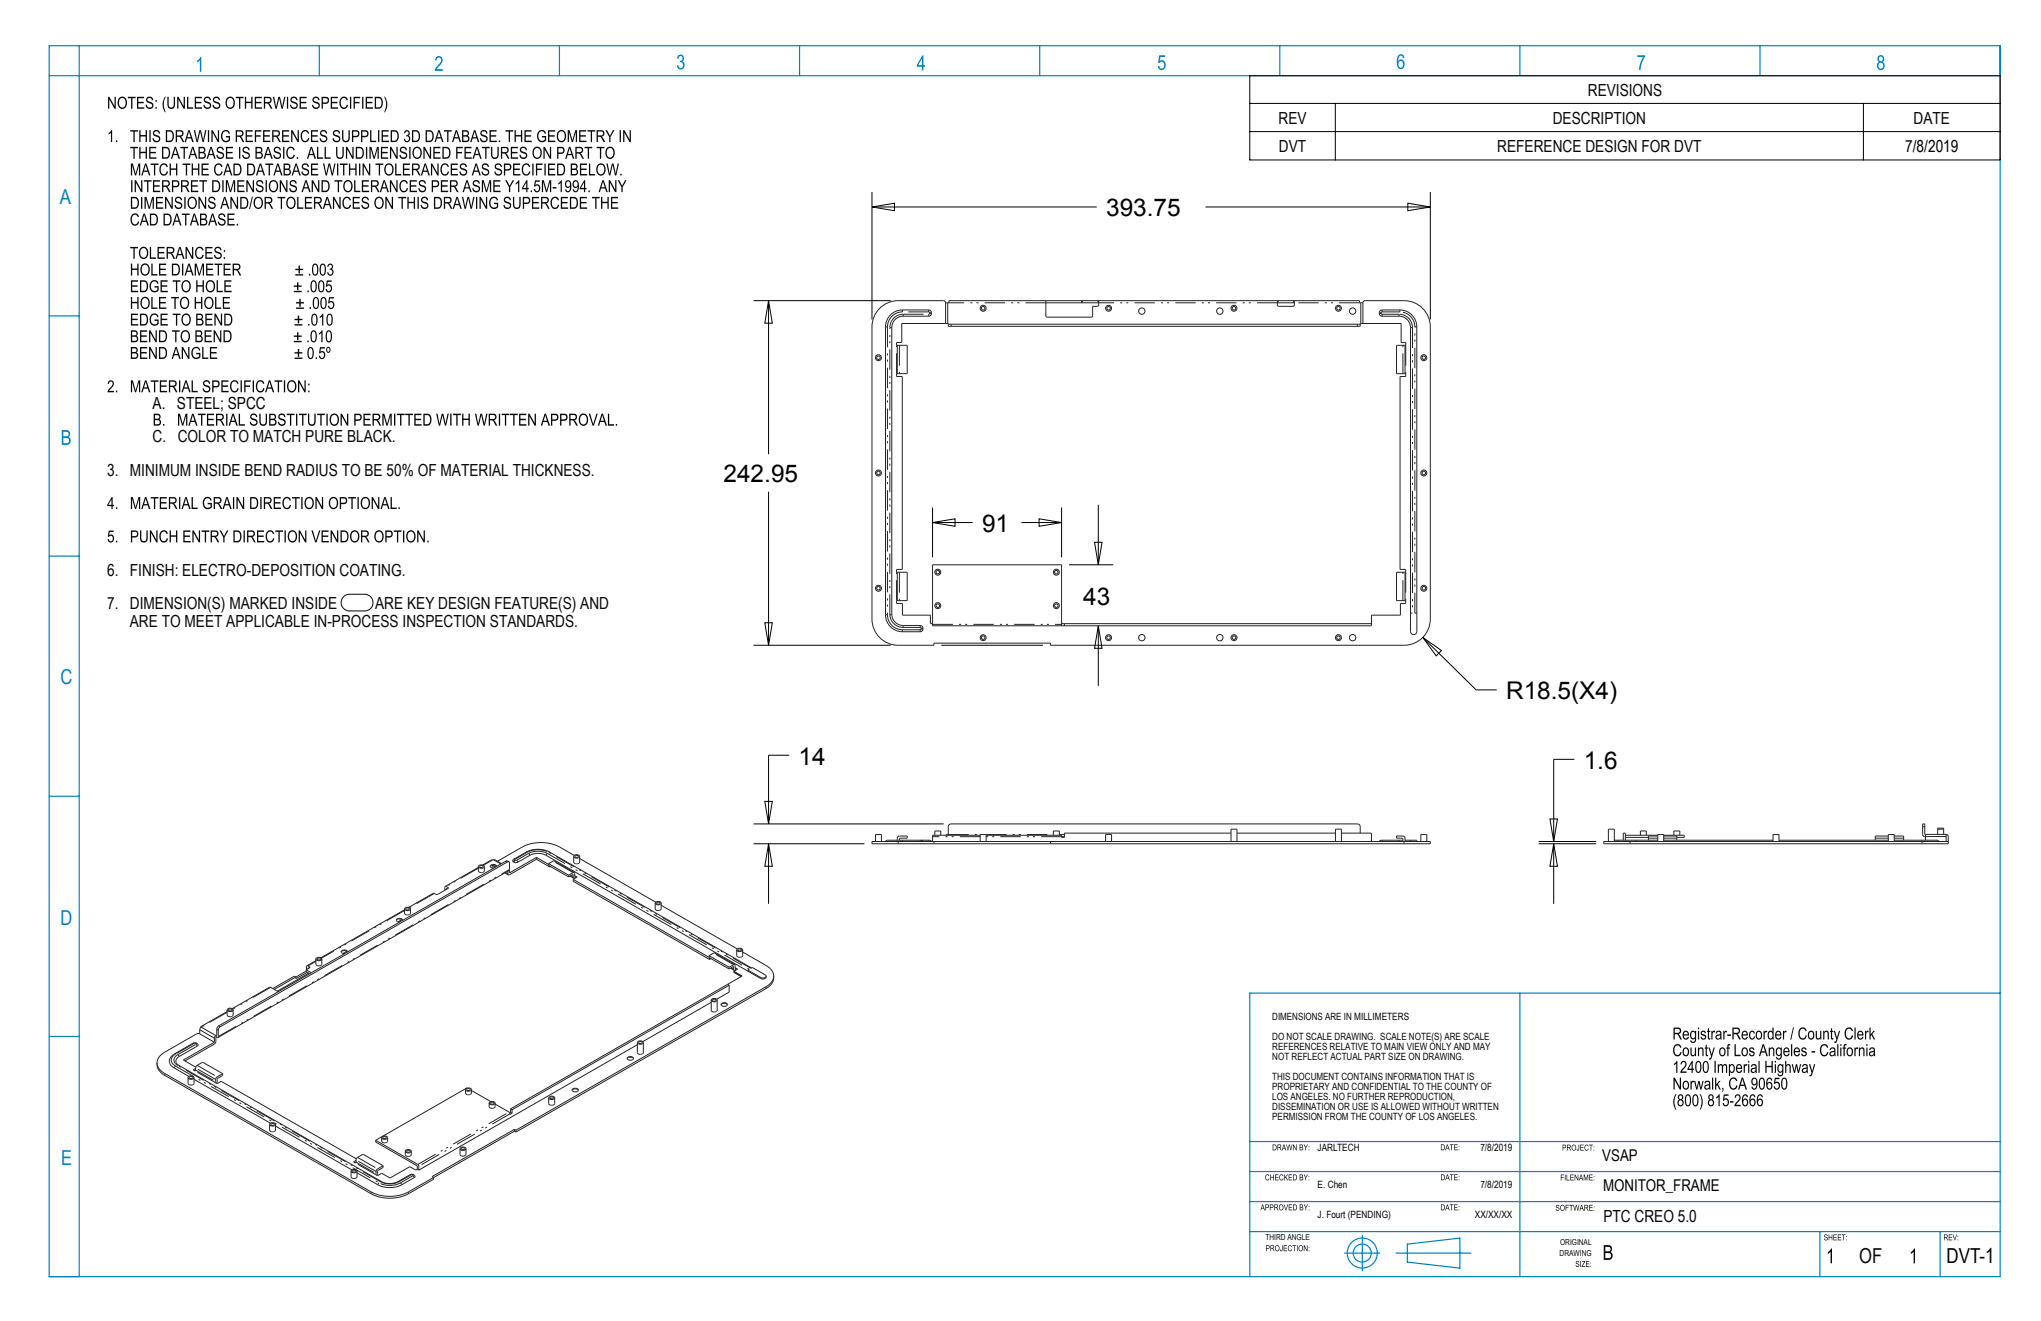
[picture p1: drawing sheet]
<svg xmlns="http://www.w3.org/2000/svg" width="432mm" height="279mm" viewBox="0 0 432 279" stroke-linecap="round" stroke-linejoin="round" font-family="sans-serif">
<defs><g id="words">
<g font-size="5.2">
<text x="234" y="45.8">393.75</text>
<text x="153.1" y="102">242.95</text>
<text x="207.8" y="112.5">91</text>
<text x="229.2" y="127.9">43</text>
<text x="318.6" y="147.9">R18.5(X4)</text>
<text x="168.9" y="161.7">14</text>
<text x="335.1" y="162.6">1.6</text>
</g>
<g font-size="4.4" fill="#0080c0">
<text x="12.6" y="43.1">A</text>
<text x="12.8" y="144.7">C</text>
<text x="12.8" y="195.7">D</text>
<text x="13" y="246.4">E</text>
</g>
<text font-size="4.4" fill="#0a0605" x="393.3" y="267.2">OF</text>
<text font-size="4.4" x="411.8" y="267.1">DVT-1</text>
<g font-size="3.5" fill="#0a0605">
<text x="335.9" y="20.2">REVISIONS</text>
<text x="270.5" y="26.1">REV</text>
<text x="328.5" y="26.1">DESCRIPTION</text>
<text x="404.9" y="26.1">DATE</text>
<text x="270.6" y="32.1">DVT</text>
<text x="316.8" y="32.1">REFERENCE DESIGN FOR DVT</text>
<text x="32.3" y="93.6">C. COLOR TO MATCH PURE BLACK.</text>
<text x="22.7" y="100.6">3. MINIMUM INSIDE BEND RADIUS TO BE 50% OF MATERIAL THICKNESS.</text>
<text x="22.7" y="121.8">6. FINISH: ELECTRO-DEPOSITION COATING.</text>
<text x="22.7" y="128.8">7. DIMENSION(S) MARKED INSIDE</text>
<text x="79.4" y="128.8">ARE KEY DESIGN FEATURE(S) AND</text>
<text x="27.5" y="132.7">ARE TO MEET APPLICABLE IN-PROCESS INSPECTION STANDARDS.</text>
<text x="339.2" y="258.4">PTC CREO 5.0</text>
</g>
<g font-size="3.5">
<text x="403.1" y="32.1">7/8/2019</text>
<text x="32.3" y="86.5">A. STEEL; SPCC</text>
</g>
<g font-size="3.4">
<text x="339" y="245.7">VSAP</text>
<text x="339.1" y="252">MONITOR_FRAME</text>
</g>
<g font-size="2.1" fill="#0a0605">
<text x="269.2" y="215.8">DIMENSIONS ARE IN MILLIMETERS</text>
<text x="269.2" y="220.1">DO NOT SCALE DRAWING. SCALE NOTE(S) ARE SCALE</text>
<text x="269.2" y="222.2">REFERENCES RELATIVE TO MAIN VIEW ONLY AND MAY</text>
<text x="269.2" y="224.3">NOT REFLECT ACTUAL PART SIZE ON DRAWING.</text>
<text x="269.2" y="228.5">THIS DOCUMENT CONTAINS INFORMATION THAT IS</text>
<text x="269.2" y="230.6">PROPRIETARY AND CONFIDENTIAL TO THE COUNTY OF</text>
<text x="269.2" y="232.8">LOS ANGELES. NO FURTHER REPRODUCTION,</text>
<text x="269.2" y="234.9">DISSEMINATION OR USE IS ALLOWED WITHOUT WRITTEN</text>
<text x="269.2" y="237">PERMISSION FROM THE COUNTY OF LOS ANGELES.</text>
</g>
<g font-size="2.1">
<text x="278.8" y="243.5">JARLTECH</text>
<text x="313.2" y="243.5">7/8/2019</text>
<text x="278.8" y="251.3">E. Chen</text>
<text x="313.2" y="251.3">7/8/2019</text>
<text x="278.8" y="257.6">J. Fourt (PENDING)</text>
<text x="312" y="257.6">XX/XX/XX</text>
</g>
<g font-size="1.7" fill="#0a0605">
<text x="267.7" y="262.4">THIRD ANGLE</text>
<text x="330.1" y="263.4">ORIGINAL</text>
<text x="330" y="265.7">DRAWING</text>
</g>
</g></defs>
<!-- layer: Layer 1 -->
<path d="M65.2 82.6h.3v.4h-.3zM65.2 81.1h.3v.4h-.3zM63 80.4h.3l1.1 2v-2h.3v2.6h-.3l-1.1-2v2h-.3zM61.2 80.9a1.03 1.03 0 0 0-.2 1.2 1.03 1.03 0 0 0 .9 .6 1.13 1.13 0 0 0 .5-1.1 1.13 1.13 0 0 0-.7-.9zM61 80.7a1 1 0 0 1 1.2-.1 1 1 0 0 1 .5 1.1 1.02 1.02 0 0 1-1 1.3 1.02 1.02 0 0 1-1-1.3zM60.1 80.4h.2v2.6h-.2zM58.1 80.4h1.6v.3h-.7v2.3h-.2v-2.3h-.7zM57 80.7l-.3 1.2h.7zM56.9 80.4h.3l.8 2.6h-.3l-.2-.8h-.9l-.2 .8h-.3zM54.5 80.7a.84 .84 0 0 1 .9-.3 .84 .84 0 0 1 .5 .7l-.2 .1a.67 .67 0 0 0-.9-.4 .67 .67 0 0 0-.4 .9 .69 .69 0 0 0 .3 .9 .69 .69 0 0 0 .9-.2l.1-.3 .3 .1a.91 .91 0 0 1-1.1 .8 .91 .91 0 0 1-.8-1l.1-.8zM53.5 80.4h.2v2.6h-.2zM51.7 80.4h1.4v.3h-1.2v.8h1v.3h-1v1.2h-.2zM50.9 80.4h.3v2.6h-.3zM49 80.7a.84 .84 0 0 1 .9-.3 .84 .84 0 0 1 .6 .7l-.3 .1a.67 .67 0 0 0-.9-.4 .67 .67 0 0 0-.3 .9 .69 .69 0 0 0 .2 .9 .69 .69 0 0 0 .9-.2l.1-.3 .3 .1a.91 .91 0 0 1-1 .8 .91 .91 0 0 1-.8-1v-.8zM46.8 80.4h1.5v.3h-1.2v.8h1.1v.3h-1.1v.9h1.3v.3h-1.6zM45.2 80.7v.9h.5a.45 .45 0 0 0 .5-.4 .45 .45 0 0 0-.5-.5zM44.9 80.4h.8a.75 .75 0 0 1 .8 .8 .75 .75 0 0 1-.8 .7h-.5v1.1h-.3zM43.2 80.6a.78 .78 0 0 1 .8-.1 .78 .78 0 0 1 .5 .7h-.3a.45 .45 0 0 0-.5-.6 .45 .45 0 0 0-.3 .8h.1a.83 .83 0 0 1 1 .7 .83 .83 0 0 1-.8 1 .83 .83 0 0 1-.8-.9l.2-.1a.53 .53 0 0 0 .6 .7 .53 .53 0 0 0 .4-.8l-.1-.1a.83 .83 0 0 1-.9-.4 .83 .83 0 0 1 .1-.9zM40.5 80.4h.3v2.3h1v.3h-1.3zM39.3 80.7l-.3 1.2h.7zM39.2 80.4h.3l.8 2.6h-.3l-.2-.8h-.9l-.2 .8h-.3zM37.9 80.4h.2v2.6h-.2zM36 80.7v.9h.6a.42 .42 0 0 0 .5-.4 .42 .42 0 0 0-.4-.5zM35.7 80.4a1.73 1.73 0 0 1 1.5 .2 .72 .72 0 0 1-.4 1.2l.8 1.2h-.4l-.3-.6a.73 .73 0 0 0-.9-.5v1.1h-.3zM33.8 80.4h1.5v.3h-1.2v.8h1.1v.3h-1.1v.9h1.3v.3h-1.6zM31.9 80.4h1.6v.3h-.7v2.3h-.2v-2.3h-.7zM30.8 80.7l-.3 1.2h.7zM30.7 80.4h.3l.8 2.6h-.3l-.2-.8h-.9l-.2 .8h-.3zM27.7 80.4h.4l.6 2.2 .6-2.2h.4v2.6h-.3v-2.1l-.6 2.1h-.2l-.6-2.2v2.2h-.3zM24.5 82.6h.3v.4h-.3zM23 80.6a.72 .72 0 0 1 1 .1 .72 .72 0 0 1-.1 1.1l-.8 .9h1v.3h-1.4l.2-.6a1.55 1.55 0 0 0 .8-1.6l-.4-.1-.3 .5h-.2z" fill="#0a0605"/>
<path d="M130.3 89.7h.3v.3h-.3zM128.6 87.5h.3v2.2h1v.3h-1.3zM127.4 87.8l-.3 1.2h.7zM127.3 87.5h.3l.8 2.5h-.3l-.2-.7h-.9l-.2 .7h-.3zM124.6 87.5h.3l.6 2.3 .7-2.3h.3l-.9 2.5h-.2zM122.9 88a1.03 1.03 0 0 0-.2 1.1 1.03 1.03 0 0 0 .9 .7 1.13 1.13 0 0 0 .6-1.1 1.13 1.13 0 0 0-.8-1zM122.7 87.8a1 1 0 0 1 1.3-.2 1 1 0 0 1 .4 1.2 1.02 1.02 0 0 1-.9 1.3 1.02 1.02 0 0 1-1.1-1.3zM120.7 87.8v.8h.6a.42 .42 0 0 0 .5-.4 .42 .42 0 0 0-.4-.4zM120.4 87.5a1.73 1.73 0 0 1 1.5 .2 .72 .72 0 0 1-.4 1.2l.8 1.1h-.4l-.3-.5a.73 .73 0 0 0-.9-.6v1.1h-.3zM118.8 87.8v.9h.5a.45 .45 0 0 0 .5-.5 .45 .45 0 0 0-.5-.4zM118.5 87.5h.8a.75 .75 0 0 1 .8 .7 .75 .75 0 0 1-.8 .8h-.5v1h-.3zM116.8 87.8v.9h.6a.45 .45 0 0 0 .5-.5 .45 .45 0 0 0-.5-.4zM116.6 87.5h.8a.75 .75 0 0 1 .8 .7 .75 .75 0 0 1-.8 .8h-.6v1h-.2zM115.4 87.8l-.4 1.2h.7zM115.2 87.5h.3l.9 2.5h-.4l-.2-.7h-.9l-.2 .7h-.3zM111.7 87.5h.3l1.1 2v-2h.3v2.5h-.3l-1.1-2v2h-.3zM109.8 87.5h1.5v.3h-1.2v.8h1.1v.3h-1.1v.8h1.3v.3h-1.6zM107.9 87.5h1.6v.3h-.6v2.2h-.3v-2.2h-.7zM106.1 87.5h1.7v.3h-.7v2.2h-.3v-2.2h-.7zM105.5 87.5h.3v2.5h-.3zM103.7 87.8v.8h.6a.42 .42 0 0 0 .5-.4 .42 .42 0 0 0-.5-.4zM103.4 87.5a1.73 1.73 0 0 1 1.5 .2 .72 .72 0 0 1-.4 1.2l.7 1.1h-.3l-.3-.5a.73 .73 0 0 0-.9-.6v1.1h-.3zM100.5 87.5h.3l.4 2.2 .5-2.2h.3l.4 2.2 .5-2.2h.2l-.5 2.5h-.3l-.5-2.2-.5 2.2h-.3zM97.8 87.5h.2v1h1.1v-1h.3v2.5h-.3v-1.2h-1.1v1.2h-.2zM95.9 87.5h1.6v.3h-.7v2.2h-.3v-2.2h-.6zM95.3 87.5h.2v2.5h-.2zM92.3 87.5h.3l.4 2.2 .5-2.2h.3l.4 2.2 .5-2.2h.3l-.6 2.5h-.3l-.5-2.2-.5 2.2h-.3zM89.8 87.8v1.9a1.04 1.04 0 0 0 1.2-.6 1.04 1.04 0 0 0-.4-1.2zM89.6 87.5h.7a1.35 1.35 0 0 1 .7 2.3l-.5 .2h-.9zM87.7 87.5h1.5v.3h-1.3v.8h1.2v.3h-1.2v.8h1.3v.3h-1.5zM85.7 87.5h1.7v.3h-.7v2.2h-.3v-2.2h-.7zM84 87.5h1.6v.3h-.7v2.2h-.3v-2.2h-.6zM83.4 87.5h.2v2.5h-.2zM80.9 87.5h.4l.6 2.2 .6-2.2h.4v2.5h-.3v-2.1l-.6 2.1h-.2l-.6-2.1v2.1h-.3zM79.1 87.8v.8h.6a.42 .42 0 0 0 .5-.4 .42 .42 0 0 0-.5-.4zM78.8 87.5a1.73 1.73 0 0 1 1.5 .2 .72 .72 0 0 1-.4 1.2l.7 1.1h-.3l-.3-.5a.73 .73 0 0 0-.9-.6v1.1h-.3zM76.9 87.5h1.5v.3h-1.2v.8h1.1v.3h-1.1v.8h1.2v.3h-1.5zM75.2 87.8v.9h.6a.45 .45 0 0 0 .5-.5 .45 .45 0 0 0-.5-.4zM75 87.5h.7a.75 .75 0 0 1 .8 .7 .75 .75 0 0 1-.7 .8h-.6v1h-.2zM72.1 87.5h.2l1.1 2v-2h.3v2.5h-.3l-1.1-2v2h-.2zM70.2 88a1.03 1.03 0 0 0-.2 1.1 1.03 1.03 0 0 0 .9 .7 1.13 1.13 0 0 0 .5-1.1 1.13 1.13 0 0 0-.7-1zM70 87.8a1 1 0 0 1 1.2-.2 1 1 0 0 1 .5 1.2 1.02 1.02 0 0 1-1 1.3 1.02 1.02 0 0 1-1-1.3zM69.1 87.5h.2v2.5h-.2zM67.1 87.5h1.6v.3h-.7v2.2h-.2v-2.2h-.7zM65.2 87.5h.2v1.5a.59 .59 0 0 0 .6 .8 .59 .59 0 0 0 .5-.8v-1.5h.3v1.5a.86 .86 0 0 1-.8 1.1 .86 .86 0 0 1-.8-1.1zM63.2 87.5h1.7v.3h-.7v2.2h-.3v-2.2h-.7zM62.6 87.5h.3v2.5h-.3zM60.7 87.5h1.6v.3h-.7v2.2h-.3v-2.2h-.6zM59.1 87.7a.78 .78 0 0 1 .8-.2 .78 .78 0 0 1 .5 .7h-.3a.45 .45 0 0 0-.5-.5 .45 .45 0 0 0-.3 .7l.1 .1a.83 .83 0 0 1 1 .7 .83 .83 0 0 1-.8 .9 .83 .83 0 0 1-.8-.9h.2a.53 .53 0 0 0 .7 .6 .53 .53 0 0 0 .3-.8h-.1a.83 .83 0 0 1-.9-.4 .83 .83 0 0 1 .1-.9zM57.2 88.9v.8h.5a.44 .44 0 0 0 .5-.4 .44 .44 0 0 0-.5-.4zM57.2 87.8v.8h.5a.39 .39 0 0 0 .4-.4 .39 .39 0 0 0-.5-.4zM56.9 87.5h.8a.64 .64 0 0 1 .7 .4 .64 .64 0 0 1-.3 .8 .71 .71 0 0 1 .4 .8 .71 .71 0 0 1-.8 .5h-.8zM54.9 87.5h.2v1.5a.59 .59 0 0 0 .6 .8 .59 .59 0 0 0 .5-.8v-1.5h.3v1.5a.86 .86 0 0 1-.8 1.1 .86 .86 0 0 1-.8-1.1zM53.1 87.7a.78 .78 0 0 1 .9-.2 .78 .78 0 0 1 .4 .7h-.2a.45 .45 0 0 0-.6-.5 .45 .45 0 0 0-.2 .7l.1 .1a.83 .83 0 0 1 1 .7 .83 .83 0 0 1-.8 .9 .83 .83 0 0 1-.9-.9h.3a.53 .53 0 0 0 .6 .6 .53 .53 0 0 0 .3-.8h-.1a.83 .83 0 0 1-.8-.4 .83 .83 0 0 1 0-.9zM50.5 87.5h.3v2.2h1v.3h-1.3zM49.3 87.8l-.3 1.2h.7zM49.2 87.5h.3l.8 2.5h-.3l-.2-.7h-.9l-.2 .7h-.3zM47.8 87.5h.3v2.5h-.3zM46 87.8v.8h.6a.42 .42 0 0 0 .5-.4 .42 .42 0 0 0-.5-.4zM45.7 87.5a1.73 1.73 0 0 1 1.5 .2 .72 .72 0 0 1-.4 1.2l.7 1.1h-.3l-.3-.5a.73 .73 0 0 0-.9-.6v1.1h-.3zM43.8 87.5h1.5v.3h-1.2v.8h1.1v.3h-1.1v.8h1.2v.3h-1.5zM41.9 87.5h1.6v.3h-.7v2.2h-.3v-2.2h-.6zM40.8 87.8l-.4 1.2h.7zM40.6 87.5h.3l.9 2.5h-.3l-.3-.7h-.8l-.3 .7h-.3zM37.7 87.5h.4l.6 2.2 .6-2.2h.3v2.5h-.2v-2.1l-.6 2.1h-.3l-.6-2.1v2.1h-.2zM34.5 89.7h.3v.3h-.3zM32.8 88.9v.8h.5a.44 .44 0 0 0 .5-.4 .44 .44 0 0 0-.5-.4zM32.8 87.8v.8h.4a.39 .39 0 0 0 .5-.4 .39 .39 0 0 0-.5-.4zM32.5 87.5h.8a.64 .64 0 0 1 .6 .4 .64 .64 0 0 1-.2 .8 .71 .71 0 0 1 .4 .8 .71 .71 0 0 1-.8 .5h-.8z" fill="#000"/>
<g fill="#0a0605">
<path d="M81.3 20.4h.1a2.99 2.99 0 0 1 0 3.3h-.1a3.5 3.5 0 0 0 0-3.3zM79.6 20.8v1.9a1.04 1.04 0 0 0 1.1-.6 1.04 1.04 0 0 0-.4-1.3zM79.3 20.5h.7a1.35 1.35 0 0 1 .7 2.3l-.5 .2h-.9zM77.4 20.5h1.5v.3h-1.3v.7h1.2v.3h-1.2v.9h1.3v.3h-1.5zM76.6 20.5h.3v2.5h-.3zM74.8 20.5h1.4v.3h-1.1v.8h1v.3h-1v1.1h-.3zM74 20.5h.3v2.5h-.3zM72.2 20.7a.84 .84 0 0 1 .8-.2 .84 .84 0 0 1 .6 .7h-.3a.67 .67 0 0 0-.8-.4 .67 .67 0 0 0-.4 .9 .69 .69 0 0 0 .2 .9 .69 .69 0 0 0 .9-.1l.2-.4 .2 .1a.92 .92 0 0 1-1 .8 .92 .92 0 0 1-.8-1l.1-.8zM70 20.5h1.5v.3h-1.3v.7h1.2v.3h-1.2v.9h1.3v.3h-1.5zM68.3 20.8v.9h.5a.45 .45 0 0 0 .5-.5 .45 .45 0 0 0-.5-.4zM68 20.5h.8a.75 .75 0 0 1 .8 .7 .75 .75 0 0 1-.8 .8h-.5v1h-.3zM66.3 20.6a.78 .78 0 0 1 .8-.1 .78 .78 0 0 1 .5 .7h-.3a.45 .45 0 0 0-.5-.5 .45 .45 0 0 0-.3 .7h.2a.83 .83 0 0 1 1 .8 .83 .83 0 0 1-.8 .9 .83 .83 0 0 1-.9-.9h.3a.53 .53 0 0 0 .6 .6 .53 .53 0 0 0 .3-.8l-.1-.1a.83 .83 0 0 1-.8-.3 .83 .83 0 0 1 0-1zM63.4 20.5h1.5v.3h-1.2v.7h1.1v.3h-1.1v.9h1.2v.3h-1.5zM61.6 20.6a.78 .78 0 0 1 .9-.1 .78 .78 0 0 1 .4 .7h-.2a.45 .45 0 0 0-.6-.5 .45 .45 0 0 0-.2 .7h.1a.83 .83 0 0 1 1 .8 .83 .83 0 0 1-.8 .9 .83 .83 0 0 1-.8-.9h.2a.53 .53 0 0 0 .6 .6 .53 .53 0 0 0 .3-.8l-.1-.1a.83 .83 0 0 1-.8-.3 .83 .83 0 0 1 0-1zM60.7 20.5h.3v2.5h-.3zM57.7 20.5h.3l.4 2.1 .5-2.1h.3l.5 2.1 .4-2.1h.3l-.6 2.5h-.2l-.5-2.2-.5 2.2h-.3zM56.1 20.8v.8h.6a.42 .42 0 0 0 .5-.4 .42 .42 0 0 0-.4-.4zM55.8 20.5a1.73 1.73 0 0 1 1.5 .1 .72 .72 0 0 1-.4 1.2l.7 1.2h-.3l-.3-.5a.73 .73 0 0 0-.9-.6v1.1h-.3zM53.9 20.5h1.5v.3h-1.2v.7h1.1v.3h-1.1v.9h1.2v.3h-1.5zM51.8 20.5h.3v1h1.1v-1h.2v2.5h-.2v-1.2h-1.1v1.2h-.3zM49.9 20.5h1.6v.3h-.7v2.2h-.2v-2.2h-.7zM48.2 21a1.03 1.03 0 0 0-.2 1.1 1.03 1.03 0 0 0 .9 .6 1.13 1.13 0 0 0 .5-1 1.13 1.13 0 0 0-.7-1zM48 20.8a1 1 0 0 1 1.2-.2 1 1 0 0 1 .5 1.1 1.03 1.03 0 0 1-1 1.3 1.03 1.03 0 0 1-1-1.2zM45.2 20.6a.78 .78 0 0 1 .9-.1 .78 .78 0 0 1 .4 .7h-.2a.45 .45 0 0 0-.6-.5 .45 .45 0 0 0-.2 .7h.1a.83 .83 0 0 1 1 .8 .83 .83 0 0 1-.8 .9 .83 .83 0 0 1-.8-.9h.2a.53 .53 0 0 0 .6 .6 .53 .53 0 0 0 .3-.8v-.1a.83 .83 0 0 1-.9-.3 .83 .83 0 0 1 0-1zM43.3 20.6a.78 .78 0 0 1 .8-.1 .78 .78 0 0 1 .5 .7h-.2a.45 .45 0 0 0-.6-.5 .45 .45 0 0 0-.3 .7h.2a.83 .83 0 0 1 1 .8 .83 .83 0 0 1-.8 .9 .83 .83 0 0 1-.9-.9h.3a.53 .53 0 0 0 .6 .6 .53 .53 0 0 0 .3-.8l-.1-.1a.83 .83 0 0 1-.8-.3 .83 .83 0 0 1 0-1zM41.2 20.5h1.5v.3h-1.2v.7h1.1v.3h-1.1v.9h1.2v.3h-1.5zM39.6 20.5h.2v2.2h1.1v.3h-1.3zM37.5 20.5h.3l1.1 2v-2h.2v2.5h-.3l-1-2v2h-.3zM35.4 20.5h.3v1.4a.59 .59 0 0 0 .5 .8 .59 .59 0 0 0 .6-.8v-1.4h.2v1.4a.86 .86 0 0 1-.8 1.2 .86 .86 0 0 1-.8-1.2zM34.9 20.4h.2l-.3 .8a3.5 3.5 0 0 0 .3 2.5h-.2a2.99 2.99 0 0 1 0-3.3zM32.9 22.6h.3v.4h-.3zM32.9 21.2h.3v.3h-.3zM31.1 20.6a.78 .78 0 0 1 .8-.1 .78 .78 0 0 1 .5 .7h-.3a.45 .45 0 0 0-.5-.5 .45 .45 0 0 0-.3 .7h.2a.83 .83 0 0 1 1 .8 .83 .83 0 0 1-.8 .9 .83 .83 0 0 1-.9-.9h.3a.53 .53 0 0 0 .6 .6 .53 .53 0 0 0 .3-.8l-.1-.1a.83 .83 0 0 1-.9-.3 .83 .83 0 0 1 .1-1zM29 20.5h1.5v.3h-1.2v.7h1.1v.3h-1.1v.9h1.2v.3h-1.5zM27.1 20.5h1.6v.3h-.7v2.2h-.3v-2.2h-.6zM25.4 21a1.03 1.03 0 0 0-.3 1.1 1.03 1.03 0 0 0 1 .6 1.13 1.13 0 0 0 .5-1 1.13 1.13 0 0 0-.7-1zM25.2 20.8a1 1 0 0 1 1.2-.2 1 1 0 0 1 .5 1.1 1.02 1.02 0 0 1-1 1.3 1.02 1.02 0 0 1-1-1.2zM22.9 20.5h.2l1.1 2v-2h.3v2.5h-.3l-1.1-2v2h-.2z"/>
<path d="M131.8 27.5h.3l1.1 2v-2h.3v2.6h-.3l-1.1-2v2h-.3zM131.1 27.5h.3v2.6h-.3zM128.1 27.5h.3l.6 1.2 .7-1.2h.3l-.8 1.5v1.1h-.3v-1.1zM126.5 27.8v.8h.6a.42 .42 0 0 0 .5-.3 .42 .42 0 0 0-.5-.5zM126.2 27.5a1.73 1.73 0 0 1 1.5 .2 .72 .72 0 0 1-.4 1.2l.7 1.2h-.3l-.3-.6a.73 .73 0 0 0-.9-.6v1.2h-.3zM124.3 27.5h1.6v.3h-.6v2.3h-.3v-2.3h-.7zM122.5 27.5h1.5v.3h-1.2v.8h1.1v.3h-1.1v.9h1.3v.3h-1.6zM120.1 27.5h.4l.6 2.2 .6-2.2h.4v2.6h-.3v-2.2l-.6 2.2h-.2l-.6-2.2v2.2h-.3zM118.3 28a1.03 1.03 0 0 0-.3 1.1 1.03 1.03 0 0 0 1 .7 1.13 1.13 0 0 0 .5-1.1 1.13 1.13 0 0 0-.7-.9zM118.1 27.8a1 1 0 0 1 1.2-.2 1 1 0 0 1 .5 1.2 1.02 1.02 0 0 1-1 1.3 1.02 1.02 0 0 1-1-1.3zM115.9 27.5h1.5v.3h-1.2v.8h1.2v.3h-1.2v.9h1.3v.3h-1.6zM114 27.7a.89 .89 0 0 1 .9-.2 .89 .89 0 0 1 .6 .7l-.2 .1a.72 .72 0 0 0-1-.5 .72 .72 0 0 0-.4 1 .8 .8 0 0 0 .4 .9 .8 .8 0 0 0 1-.2v-.4h-.6v-.3h.8v.9a1.13 1.13 0 0 1-1.4 .2 1.13 1.13 0 0 1-.5-1.4zM111 27.5h1.5v.3h-1.3v.8h1.2v.3h-1.2v.9h1.3v.3h-1.5zM108.9 27.5h.2v1.1h1.1v-1.1h.3v2.6h-.3v-1.2h-1.1v1.2h-.2zM106.9 27.5h1.7v.3h-.7v2.3h-.3v-2.3h-.7zM105.5 29.7h.3v.4h-.3zM103.6 27.5h1.5v.3h-1.3v.8h1.2v.3h-1.2v.9h1.3v.3h-1.5zM101.8 27.7a.78 .78 0 0 1 .8-.2 .78 .78 0 0 1 .5 .7l-.2 .1a.45 .45 0 0 0-.6-.6 .45 .45 0 0 0-.2 .7l.1 .1a.83 .83 0 0 1 1 .7 .83 .83 0 0 1-.8 .9 .83 .83 0 0 1-.9-.9h.3a.53 .53 0 0 0 .6 .7 .53 .53 0 0 0 .3-.9h-.1a.83 .83 0 0 1-.8-.4 .83 .83 0 0 1 0-.9zM100.4 27.8l-.3 1.2h.7zM100.3 27.5h.3l.8 2.6h-.3l-.2-.8h-.9l-.2 .8h-.3zM98 28.9v.9h.5a.44 .44 0 0 0 .5-.5 .44 .44 0 0 0-.5-.4zM98 27.8v.8h.5a.39 .39 0 0 0 .5-.4 .39 .39 0 0 0-.6-.4zM97.8 27.5h.7a.64 .64 0 0 1 .7 .5 .64 .64 0 0 1-.3 .7 .71 .71 0 0 1 .4 .8 .71 .71 0 0 1-.8 .6h-.7zM96.5 27.8l-.3 1.2h.7zM96.4 27.5h.3l.9 2.6h-.4l-.2-.8h-.9l-.2 .8h-.3zM93.9 27.5h1.7v.3h-.7v2.3h-.3v-2.3h-.7zM92.9 27.8l-.4 1.2h.7zM92.7 27.5h.3l.9 2.6h-.4l-.2-.8h-.9l-.2 .8h-.3zM90.3 27.8v2a1.04 1.04 0 0 0 1.2-.7 1.04 1.04 0 0 0-.4-1.2zM90 27.5h.8a1.35 1.35 0 0 1 .6 2.3l-.4 .2-1 .1zM87.4 27.8v2a1.01 1.01 0 0 0 1.1-.5 1.01 1.01 0 0 0 0-1.1l-.3-.3zM87.2 27.5h.7a1.35 1.35 0 0 1 .6 2.3l-.4 .2-.9 .1zM85.7 27.7a.62 .62 0 0 1 .9 .1 .62 .62 0 0 1-.2 .9 .7 .7 0 0 1 .2 1.2 .7 .7 0 0 1-1.2-.5l.3-.1 .1 .3a.45 .45 0 0 0 .7-.2 .45 .45 0 0 0-.6-.5l.1-.3a.38 .38 0 0 0 .5-.3 .38 .38 0 0 0-.4-.5 .38 .38 0 0 0-.4 .4h-.2zM82.9 27.8v2a1.04 1.04 0 0 0 1.2-.7 1.04 1.04 0 0 0-.4-1.2zM82.7 27.5h.7a1.35 1.35 0 0 1 .6 2.3l-.4 .2-.9 .1zM80.7 27.5h1.5v.3h-1.2v.8h1.2v.3h-1.2v.9h1.3v.3h-1.6zM80 27.5h.3v2.6h-.3zM78.3 27.5h.3v2.3h1v.3h-1.3zM76.7 27.8v.9h.5a.45 .45 0 0 0 .5-.4 .45 .45 0 0 0-.5-.5zM76.4 27.5h.8a.75 .75 0 0 1 .8 .8 .75 .75 0 0 1-.8 .7h-.5v1.1h-.3zM74.7 27.8v.9h.6a.45 .45 0 0 0 .5-.4 .45 .45 0 0 0-.5-.5zM74.5 27.5h.7a.75 .75 0 0 1 .8 .8 .75 .75 0 0 1-.7 .7h-.6v1.1h-.2zM72.4 27.5h.2v1.5a.59 .59 0 0 0 .6 .8 .59 .59 0 0 0 .5-.8v-1.5h.3v1.5a.86 .86 0 0 1-.8 1.1 .86 .86 0 0 1-.8-1.1zM70.6 27.7a.78 .78 0 0 1 .9-.2 .78 .78 0 0 1 .4 .7l-.2 .1a.45 .45 0 0 0-.6-.6 .45 .45 0 0 0-.2 .7l.1 .1a.83 .83 0 0 1 1 .7 .83 .83 0 0 1-.8 .9 .83 .83 0 0 1-.9-.9h.3a.53 .53 0 0 0 .6 .7 .53 .53 0 0 0 .3-.9h-.1a.83 .83 0 0 1-.8-.4 .83 .83 0 0 1 0-.9zM67.9 27.7a.78 .78 0 0 1 .8-.2 .78 .78 0 0 1 .5 .7l-.3 .1a.45 .45 0 0 0-.5-.6 .45 .45 0 0 0-.3 .7l.2 .1a.83 .83 0 0 1 1 .7 .83 .83 0 0 1-.8 .9 .83 .83 0 0 1-.9-.9h.3a.53 .53 0 0 0 .6 .7 .53 .53 0 0 0 .3-.9h-.1a.83 .83 0 0 1-.8-.4 .83 .83 0 0 1 0-.9zM65.8 27.5h1.5v.3h-1.2v.8h1.1v.3h-1.1v.9h1.2v.3h-1.5zM64 27.7a.84 .84 0 0 1 .8-.2 .84 .84 0 0 1 .6 .7l-.3 .1a.67 .67 0 0 0-.8-.4 .67 .67 0 0 0-.4 .9 .69 .69 0 0 0 .2 .9 .69 .69 0 0 0 .9-.2l.2-.3 .2 .1a.91 .91 0 0 1-1 .8 .91 .91 0 0 1-.8-1.1l.1-.7zM61.6 27.5h.3l1.1 2v-2h.2v2.6h-.3l-1-2v2h-.3zM59.7 27.5h1.5v.3h-1.2v.8h1.1v.3h-1.1v.9h1.2v.3h-1.5zM57.9 27.8v.8h.5a.42 .42 0 0 0 .6-.3 .42 .42 0 0 0-.5-.5zM57.6 27.5a1.73 1.73 0 0 1 1.5 .2 .72 .72 0 0 1-.4 1.2l.7 1.2h-.3l-.3-.6a.73 .73 0 0 0-.9-.6v1.2h-.3zM55.7 27.5h1.5v.3h-1.3v.8h1.2v.3h-1.2v.9h1.3v.3h-1.5zM53.9 27.5h1.4v.3h-1.1v.8h1v.3h-1v1.2h-.3zM52 27.5h1.5v.3h-1.3v.8h1.2v.3h-1.2v.9h1.3v.3h-1.5zM50.1 27.8v.8h.6a.42 .42 0 0 0 .5-.3 .42 .42 0 0 0-.4-.5zM49.9 27.5a1.73 1.73 0 0 1 1.4 .2 .72 .72 0 0 1-.4 1.2l.8 1.2h-.3l-.3-.6a.73 .73 0 0 0-1-.6v1.2h-.2zM47.1 27.7a.89 .89 0 0 1 .9-.2 .89 .89 0 0 1 .6 .7l-.2 .1a.72 .72 0 0 0-.9-.5 .72 .72 0 0 0-.5 1 .8 .8 0 0 0 .4 .9 .8 .8 0 0 0 1-.2v-.4h-.6v-.3h.9v.9a1.13 1.13 0 0 1-1.5 .2 1.13 1.13 0 0 1-.4-1.4zM44.7 27.5h.3l1.1 2v-2h.3v2.6h-.3l-1.1-2v2h-.3zM44 27.5h.3v2.6h-.3zM41 27.5h.3l.4 2.2 .5-2.2h.3l.5 2.2 .4-2.2h.3l-.6 2.6h-.3l-.5-2.3-.5 2.3h-.2zM40 27.8l-.4 1.2h.7zM39.8 27.5h.3l.9 2.6h-.3l-.3-.8h-.8l-.3 .8h-.3zM37.5 27.8v.8h.5a.42 .42 0 0 0 .5-.3 .42 .42 0 0 0-.4-.5zM37.2 27.5a1.73 1.73 0 0 1 1.4 .2 .72 .72 0 0 1-.4 1.2l.8 1.2h-.3l-.3-.6a.73 .73 0 0 0-.9-.6v1.2h-.3zM35.4 27.8v2a1.01 1.01 0 0 0 1-.5 1.01 1.01 0 0 0 0-1.1l-.3-.3zM35.1 27.5h.7a1.35 1.35 0 0 1 .7 2.3l-.5 .2-.9 .1zM32.5 27.7a.78 .78 0 0 1 .9-.2 .78 .78 0 0 1 .4 .7l-.2 .1a.45 .45 0 0 0-.6-.6 .45 .45 0 0 0-.2 .7l.1 .1a.83 .83 0 0 1 1 .7 .83 .83 0 0 1-.8 .9 .83 .83 0 0 1-.8-.9h.2a.53 .53 0 0 0 .6 .7 .53 .53 0 0 0 .3-.9 .83 .83 0 0 1-.9-.4 .83 .83 0 0 1 0-.9zM31.6 27.5h.3v2.6h-.3zM29.5 27.5h.2v1.1h1.1v-1.1h.3v2.6h-.3v-1.2h-1.1v1.2h-.2zM27.5 27.5h1.7v.3h-.7v2.3h-.3v-2.3h-.7zM24.5 29.7h.3v.4h-.3zM23.6 27.5h.1v2.6h-.2v-2l-.5 .4v-.3z"/>
<path d="M128.6 31.6a1.03 1.03 0 0 0-.3 1.1 1.03 1.03 0 0 0 1 .6 1.13 1.13 0 0 0 .5-1.1 1.13 1.13 0 0 0-.7-.9zM128.4 31.4a1 1 0 0 1 1.2-.2 1 1 0 0 1 .5 1.1 1.02 1.02 0 0 1-1 1.3 1.02 1.02 0 0 1-1-1.2zM126.2 31.1h1.7v.3h-.7v2.2h-.3v-2.2h-.7zM123.7 31.1h1.6v.3h-.7v2.2h-.3v-2.2h-.6zM122 31.3v.9h.6a.42 .42 0 0 0 .5-.4 .42 .42 0 0 0-.4-.5zM121.7 31.1a1.73 1.73 0 0 1 1.5 .1 .72 .72 0 0 1-.4 1.2l.8 1.2h-.4l-.3-.5a.73 .73 0 0 0-.9-.6v1.1h-.3zM120.5 31.3l-.3 1.2h.7zM120.4 31.1h.3l.8 2.5h-.3l-.2-.8h-.9l-.2 .8h-.3zM118.1 31.4v.9h.6a.45 .45 0 0 0 .5-.5 .45 .45 0 0 0-.5-.4zM117.9 31.1h.7a.75 .75 0 0 1 .9 .7 .75 .75 0 0 1-.8 .8h-.6v1h-.2zM115 31.1h.2l1.1 1.9v-1.9h.3v2.5h-.3l-1.1-2v2h-.2zM113.1 31.6a1.03 1.03 0 0 0-.2 1.1 1.03 1.03 0 0 0 .9 .6 1.13 1.13 0 0 0 .6-1.1 1.13 1.13 0 0 0-.8-.9zM112.9 31.4a1 1 0 0 1 1.3-.2 1 1 0 0 1 .4 1.1 1.02 1.02 0 0 1-.9 1.3 1.02 1.02 0 0 1-1.1-1.2zM110.2 31.2a.78 .78 0 0 1 .8-.1 .78 .78 0 0 1 .5 .7h-.3a.45 .45 0 0 0-.5-.5 .45 .45 0 0 0-.3 .7h.1a.83 .83 0 0 1 1.1 .8 .83 .83 0 0 1-.9 .9 .83 .83 0 0 1-.8-.9l.3-.1a.53 .53 0 0 0 .6 .7 .53 .53 0 0 0 .3-.8l-.1-.1a.83 .83 0 0 1-.9-.4 .83 .83 0 0 1 .1-.9zM108.1 31.1h1.5v.3h-1.3v.7h1.2v.3h-1.2v.9h1.3v.3h-1.5zM106.2 31.3v.9h.6a.42 .42 0 0 0 .5-.4 .42 .42 0 0 0-.4-.5zM106 31.1a1.73 1.73 0 0 1 1.4 .1 .72 .72 0 0 1-.4 1.2l.8 1.2h-.3l-.3-.5a.73 .73 0 0 0-1-.6v1.1h-.2zM103.9 31.1h.3v1.4a.59 .59 0 0 0 .5 .8 .59 .59 0 0 0 .5-.8v-1.4h.3v1.4a.86 .86 0 0 1-.8 1.1 .86 .86 0 0 1-.8-1.1zM102 31.1h1.6v.3h-.7v2.2h-.3v-2.2h-.6zM100.9 31.3l-.3 1.2h.7zM100.8 31.1h.3l.8 2.5h-.3l-.3-.8h-.8l-.2 .8h-.3zM98.3 31.1h1.5v.3h-1.3v.7h1.2v.3h-1.2v.9h1.3v.3h-1.5zM96.5 31.1h1.4v.3h-1.1v.7h1v.3h-1v1.2h-.3zM93.9 31.4v1.9a1.04 1.04 0 0 0 1.1-.6 1.04 1.04 0 0 0-.3-1.3zM93.6 31.1h.7a1.35 1.35 0 0 1 .7 2.3l-.5 .2h-.9zM91.7 31.1h1.5v.3h-1.3v.7h1.2v.3h-1.2v.9h1.3v.3h-1.5zM89.6 31.1h.3l1 1.9v-1.9h.3v2.5h-.3l-1.1-2v2h-.2zM87.7 31.6a1.03 1.03 0 0 0-.2 1.1 1.03 1.03 0 0 0 .9 .6 1.13 1.13 0 0 0 .6-1.1 1.13 1.13 0 0 0-.8-.9zM87.5 31.4a1 1 0 0 1 1.3-.2 1 1 0 0 1 .4 1.1 1.02 1.02 0 0 1-.9 1.3 1.02 1.02 0 0 1-1-1.2zM86.6 31.1h.3v2.5h-.3zM84.8 31.2a.78 .78 0 0 1 .8-.1 .78 .78 0 0 1 .5 .7h-.3a.45 .45 0 0 0-.5-.5 .45 .45 0 0 0-.3 .7h.2a.83 .83 0 0 1 1 .8 .83 .83 0 0 1-.9 .9 .83 .83 0 0 1-.8-.9l.3-.1a.53 .53 0 0 0 .6 .7 .53 .53 0 0 0 .3-.8l-.1-.1a.83 .83 0 0 1-.9-.4 .83 .83 0 0 1 .1-.9zM82.5 31.1h.3l1.1 1.9v-1.9h.2v2.5h-.2l-1.1-2v2h-.3zM80.6 31.1h1.5v.3h-1.2v.7h1.1v.3h-1.1v.9h1.2v.3h-1.5zM78.2 31.1h.4l.6 2.1 .6-2.1h.3v2.5h-.2v-2.1l-.6 2.1h-.3l-.6-2.2v2.2h-.2zM77.4 31.1h.3v2.5h-.3zM75.5 31.4v1.9a1.01 1.01 0 0 0 1.1-.4 1.01 1.01 0 0 0 0-1.2l-.3-.3zM75.3 31.1h.7a1.35 1.35 0 0 1 .7 2.3l-.5 .2h-.9zM73.2 31.1h.3l1.1 1.9v-1.9h.2v2.5h-.3l-1.1-2v2h-.2zM71.1 31.1h.3v1.4a.59 .59 0 0 0 .5 .8 .59 .59 0 0 0 .6-.8v-1.4h.2v1.4a.86 .86 0 0 1-.8 1.1 .86 .86 0 0 1-.8-1.1zM68.7 31.1h.2v2.2h1.1v.3h-1.3zM67.1 31.1h.2v2.2h1.1v.3h-1.3zM65.9 31.3l-.4 1.2h.7zM65.7 31.1h.3l.9 2.5h-.3l-.3-.8h-.9l-.2 .8h-.3zM62.8 33.2h.3v.4h-.3zM60.9 31.3a.84 .84 0 0 1 .9-.3 .84 .84 0 0 1 .6 .7l-.3 .1a.67 .67 0 0 0-.9-.4 .67 .67 0 0 0-.4 .9 .69 .69 0 0 0 .3 .9 .69 .69 0 0 0 .9-.1l.1-.4 .3 .1a.91 .91 0 0 1-1 .8 .91 .91 0 0 1-.8-1v-.8zM59.9 31.1h.3v2.5h-.3zM58.1 31.2a.78 .78 0 0 1 .8-.1 .78 .78 0 0 1 .5 .7h-.3a.45 .45 0 0 0-.5-.5 .45 .45 0 0 0-.3 .7h.2a.83 .83 0 0 1 1 .8 .83 .83 0 0 1-.8 .9 .83 .83 0 0 1-.9-.9l.3-.1a.53 .53 0 0 0 .6 .7 .53 .53 0 0 0 .3-.8l-.1-.1a.83 .83 0 0 1-.8-.4 .83 .83 0 0 1 0-.9zM56.7 31.3l-.3 1.2h.7zM56.6 31.1h.3l.8 2.5h-.3l-.3-.8h-.8l-.2 .8h-.3zM54.3 32.4v.9h.5a.44 .44 0 0 0 .5-.5 .44 .44 0 0 0-.5-.4zM54.3 31.4v.7h.5a.39 .39 0 0 0 .4-.4 .39 .39 0 0 0-.5-.3zM54 31.1h.8a.64 .64 0 0 1 .7 .4 .64 .64 0 0 1-.3 .7 .71 .71 0 0 1 .4 .9 .71 .71 0 0 1-.8 .5h-.8zM51.5 31.2a.78 .78 0 0 1 .8-.1 .78 .78 0 0 1 .5 .7h-.2a.45 .45 0 0 0-.6-.5 .45 .45 0 0 0-.2 .7h.1a.83 .83 0 0 1 1 .8 .83 .83 0 0 1-.8 .9 .83 .83 0 0 1-.9-.9l.3-.1a.53 .53 0 0 0 .6 .7 .53 .53 0 0 0 .3-.8l-.1-.1a.83 .83 0 0 1-.8-.4 .83 .83 0 0 1 0-.9zM50.6 31.1h.2v2.5h-.2zM47.8 31.1h1.5v.3h-1.2v.7h1.1v.3h-1.1v.9h1.2v.3h-1.5zM46 31.2a.78 .78 0 0 1 .9-.1 .78 .78 0 0 1 .5 .7h-.3a.45 .45 0 0 0-.6-.5 .45 .45 0 0 0-.2 .7h.1a.83 .83 0 0 1 1 .8 .83 .83 0 0 1-.8 .9 .83 .83 0 0 1-.8-.9l.2-.1a.53 .53 0 0 0 .6 .7 .53 .53 0 0 0 .4-.8l-.1-.1a.83 .83 0 0 1-.9-.4 .83 .83 0 0 1 0-.9zM44.6 31.3l-.3 1.2h.7zM44.5 31.1h.3l.8 2.5h-.3l-.2-.8h-.9l-.2 .8h-.3zM42.3 32.4v.9h.5a.44 .44 0 0 0 .5-.5 .44 .44 0 0 0-.6-.4zM42.3 31.4v.7h.4a.39 .39 0 0 0 .5-.4 .39 .39 0 0 0-.5-.3zM42 31.1h.8a.64 .64 0 0 1 .6 .4 .64 .64 0 0 1-.2 .7 .71 .71 0 0 1 .3 .9 .71 .71 0 0 1-.7 .5h-.8zM40.8 31.3l-.4 1.2h.7zM40.6 31.1h.3l.9 2.5h-.3l-.3-.8h-.8l-.3 .8h-.3zM38.2 31.1h1.6v.3h-.7v2.2h-.3v-2.2h-.6zM37.1 31.3l-.4 1.2h.7zM36.9 31.1h.3l.9 2.5h-.3l-.3-.8h-.8l-.3 .8h-.3zM34.6 31.4v1.9a1.04 1.04 0 0 0 1.1-.6 1.04 1.04 0 0 0-.4-1.3zM34.3 31.1h.7a1.35 1.35 0 0 1 .7 2.3l-.5 .2h-.9zM31.6 31.1h1.5v.3h-1.3v.7h1.2v.3h-1.2v.9h1.3v.3h-1.5zM29.5 31.1h.2v1h1.1v-1h.3v2.5h-.3v-1.2h-1.1v1.2h-.2zM27.5 31.1h1.7v.3h-.7v2.2h-.3v-2.2h-.7z"/>
<path d="M131.2 36.8h.3v.3h-.3zM128.3 34.6h.3l.4 2.2 .5-2.2h.3l.4 2.2 .5-2.2h.3l-.6 2.5h-.3l-.5-2.2-.5 2.2h-.3zM126.6 35.1a1.03 1.03 0 0 0-.2 1.1 1.03 1.03 0 0 0 .9 .6 1.13 1.13 0 0 0 .6-1 1.13 1.13 0 0 0-.8-1zM126.4 34.9a1 1 0 0 1 1.3-.2 1 1 0 0 1 .4 1.1 1.02 1.02 0 0 1-.9 1.4 1.02 1.02 0 0 1-1.1-1.3zM124.6 34.6h.3v2.2h1v.3h-1.3zM122.7 34.6h1.5v.3h-1.2v.8h1.1v.3h-1.1v.8h1.2v.3h-1.5zM121 35.9v.9h.5a.44 .44 0 0 0 .5-.4 .44 .44 0 0 0-.5-.5zM121 34.9v.7h.5a.39 .39 0 0 0 .4-.4 .39 .39 0 0 0-.5-.3zM120.7 34.6h.8a.64 .64 0 0 1 .7 .4 .64 .64 0 0 1-.3 .8 .71 .71 0 0 1 .4 .8 .71 .71 0 0 1-.8 .5h-.8zM118.1 34.9v1.9a1.04 1.04 0 0 0 1.2-.6 1.04 1.04 0 0 0-.4-1.3zM117.9 34.6h.7a1.35 1.35 0 0 1 .6 2.3l-.4 .2h-.9zM115.9 34.6h1.5v.3h-1.2v.8h1.2v.3h-1.2v.8h1.3v.3h-1.6zM115.2 34.6h.3v2.5h-.3zM113.4 34.6h1.4v.3h-1.1v.8h.9v.3h-.9v1.1h-.3zM112.6 34.6h.3v2.5h-.3zM110.7 34.8a.84 .84 0 0 1 .9-.2 .84 .84 0 0 1 .6 .7l-.3 .1a.67 .67 0 0 0-.9-.5 .67 .67 0 0 0-.3 .9 .69 .69 0 0 0 .2 .9 .69 .69 0 0 0 .9-.1l.1-.4 .3 .1a.91 .91 0 0 1-1 .8 .91 .91 0 0 1-.8-1v-.8zM108.5 34.6h1.5v.3h-1.2v.8h1.2v.3h-1.2v.8h1.3v.3h-1.6zM106.9 34.9v.9h.5a.45 .45 0 0 0 .5-.5 .45 .45 0 0 0-.5-.4zM106.6 34.6h.8a.75 .75 0 0 1 .8 .7 .75 .75 0 0 1-.8 .8h-.5v1h-.3zM104.9 34.7a.78 .78 0 0 1 .8-.1 .78 .78 0 0 1 .5 .7h-.3a.45 .45 0 0 0-.5-.5 .45 .45 0 0 0-.3 .7l.1 .1a.83 .83 0 0 1 1 .7 .83 .83 0 0 1-.8 .9 .83 .83 0 0 1-.8-.9h.2a.53 .53 0 0 0 .7 .6 .53 .53 0 0 0 .3-.8h-.1a.83 .83 0 0 1-.9-.4 .83 .83 0 0 1 .1-1zM102.1 34.7a.78 .78 0 0 1 .9-.1 .78 .78 0 0 1 .4 .7h-.2a.45 .45 0 0 0-.6-.5 .45 .45 0 0 0-.2 .7l.1 .1a.83 .83 0 0 1 1 .7 .83 .83 0 0 1-.8 .9 .83 .83 0 0 1-.8-.9h.2a.53 .53 0 0 0 .6 .6 .53 .53 0 0 0 .3-.8h-.1a.83 .83 0 0 1-.8-.4 .83 .83 0 0 1 0-1zM100.7 34.9l-.3 1.2h.7zM100.6 34.6h.3l.8 2.5h-.3l-.2-.8h-.9l-.2 .8h-.3zM97.5 34.7a.78 .78 0 0 1 .8-.1 .78 .78 0 0 1 .5 .7h-.3a.45 .45 0 0 0-.5-.5 .45 .45 0 0 0-.3 .7l.1 .1a.83 .83 0 0 1 1 .7 .83 .83 0 0 1-.8 .9 .83 .83 0 0 1-.8-.9h.2a.53 .53 0 0 0 .7 .6 .53 .53 0 0 0 .3-.8h-.1a.83 .83 0 0 1-.9-.4 .83 .83 0 0 1 .1-1zM95.4 34.6h1.5v.3h-1.3v.8h1.2v.3h-1.2v.8h1.3v.3h-1.5zM93.5 34.8a.84 .84 0 0 1 .9-.2 .84 .84 0 0 1 .6 .7l-.3 .1a.67 .67 0 0 0-.9-.5 .67 .67 0 0 0-.3 .9 .69 .69 0 0 0 .2 .9 .69 .69 0 0 0 .9-.1l.1-.4 .3 .1a.91 .91 0 0 1-1 .8 .91 .91 0 0 1-.8-1v-.8zM91.2 34.6h.3l1 2v-2h.3v2.5h-.3l-1.1-2v2h-.2zM90 34.9l-.4 1.2h.7zM89.8 34.6h.3l.9 2.5h-.4l-.2-.8h-.9l-.2 .8h-.3zM87.4 34.9v.8h.6a.42 .42 0 0 0 .5-.4 .42 .42 0 0 0-.4-.4zM87.2 34.6a1.73 1.73 0 0 1 1.4 .2 .72 .72 0 0 1-.4 1.2l.8 1.1h-.4l-.2-.5a.73 .73 0 0 0-1-.6v1.1h-.2zM85.2 34.6h1.5v.3h-1.2v.8h1.2v.3h-1.2v.8h1.3v.3h-1.6zM83.6 34.6h.3v2.2h1v.3h-1.3zM81.8 35.1a1.03 1.03 0 0 0-.3 1.1 1.03 1.03 0 0 0 1 .6 1.13 1.13 0 0 0 .5-1 1.13 1.13 0 0 0-.7-1zM81.6 34.9a1 1 0 0 1 1.2-.2 1 1 0 0 1 .5 1.1 1.02 1.02 0 0 1-1 1.4 1.02 1.02 0 0 1-1-1.3zM79.5 34.6h1.6v.3h-.7v2.2h-.3v-2.2h-.6zM76.7 34.6h.3l1.1 2v-2h.2v2.5h-.2l-1.1-2v2h-.3zM76 34.6h.2v2.5h-.2zM73.8 34.6h.3v1h1.1v-1h.2v2.5h-.2v-1.2h-1.1v1.2h-.3zM71.9 34.6h1.6v.3h-.6v2.2h-.3v-2.2h-.7zM71.3 34.6h.3v2.5h-.3zM68.3 34.6h.3l.4 2.2 .5-2.2h.3l.5 2.2 .4-2.2h.3l-.6 2.5h-.2l-.5-2.2-.5 2.2h-.3zM65.8 34.6h1.5v.3h-1.2v.8h1.1v.3h-1.1v.8h1.2v.3h-1.5zM64 34.7a.78 .78 0 0 1 .9-.1 .78 .78 0 0 1 .4 .7h-.2a.45 .45 0 0 0-.6-.5 .45 .45 0 0 0-.2 .7l.1 .1a.83 .83 0 0 1 1 .7 .83 .83 0 0 1-.8 .9 .83 .83 0 0 1-.8-.9h.2a.53 .53 0 0 0 .6 .6 .53 .53 0 0 0 .3-.8 .83 .83 0 0 1-.9-.4 .83 .83 0 0 1 0-1zM62.6 34.9l-.3 1.2h.7zM62.5 34.6h.3l.8 2.5h-.3l-.2-.8h-.9l-.2 .8h-.3zM60.3 35.9v.9h.5a.44 .44 0 0 0 .5-.4 .44 .44 0 0 0-.6-.5zM60.3 34.9v.7h.4a.39 .39 0 0 0 .5-.4 .39 .39 0 0 0-.5-.3zM60 34.6h.8a.64 .64 0 0 1 .6 .4 .64 .64 0 0 1-.2 .8 .71 .71 0 0 1 .3 .8 .71 .71 0 0 1-.7 .5h-.8zM58.8 34.9l-.4 1.2h.7zM58.6 34.6h.3l.9 2.5h-.3l-.3-.8h-.8l-.3 .8h-.3zM56.1 34.6h1.7v.3h-.7v2.2h-.3v-2.2h-.7zM55.1 34.9l-.4 1.2h.7zM54.9 34.6h.3l.9 2.5h-.3l-.3-.8h-.8l-.3 .8h-.3zM52.5 34.9v1.9a1.04 1.04 0 0 0 1.2-.6 1.04 1.04 0 0 0-.4-1.3zM52.3 34.6h.7a1.35 1.35 0 0 1 .7 2.3l-.5 .2h-.9zM49.7 34.9v1.9a1.04 1.04 0 0 0 1.1-.6 1.04 1.04 0 0 0-.4-1.3zM49.4 34.6h.7a1.35 1.35 0 0 1 .7 2.3l-.5 .2h-.9zM48.2 34.9l-.4 1.2h.7zM48 34.6h.3l.9 2.5h-.3l-.3-.8h-.9l-.2 .8h-.3zM45.6 34.8a.84 .84 0 0 1 .9-.2 .84 .84 0 0 1 .6 .7l-.3 .1a.67 .67 0 0 0-.9-.5 .67 .67 0 0 0-.3 .9 .69 .69 0 0 0 .2 .9 .69 .69 0 0 0 .9-.1l.1-.4 .3 .1a.91 .91 0 0 1-1 .8 .91 .91 0 0 1-.8-1v-.8zM42.6 34.6h1.5v.3h-1.2v.8h1.2v.3h-1.2v.8h1.3v.3h-1.6zM40.5 34.6h.3v1h1.1v-1h.3v2.5h-.3v-1.2h-1.1v1.2h-.3zM38.6 34.6h1.7v.3h-.7v2.2h-.3v-2.2h-.7zM35.9 34.6h.3v1h1v-1h.3v2.5h-.3v-1.2h-1v1.2h-.3zM34.1 34.8a.84 .84 0 0 1 .8-.2 .84 .84 0 0 1 .6 .7l-.3 .1a.67 .67 0 0 0-.8-.5 .67 .67 0 0 0-.4 .9 .69 .69 0 0 0 .2 .9 .69 .69 0 0 0 1-.1l.1-.4 .2 .1a.91 .91 0 0 1-1 .8 .91 .91 0 0 1-.8-1l.1-.8zM31.9 34.6h1.6v.3h-.7v2.2h-.2v-2.2h-.7zM30.8 34.9l-.3 1.2h.7zM30.7 34.6h.3l.8 2.5h-.3l-.2-.8h-.9l-.2 .8h-.3zM27.7 34.6h.4l.6 2.1 .6-2.1h.4v2.5h-.3v-2.1l-.6 2.1h-.2l-.6-2.1v2.1h-.3z"/>
<path d="M130.7 38.1h.3l.6 1.2 .6-1.2h.4l-.9 1.5v1h-.2v-1zM128.8 38.1h.3l1.1 2v-2h.2v2.5h-.3l-1.1-1.9v1.9h-.2zM127.6 38.4l-.4 1.2h.7zM127.4 38.1h.3l.9 2.5h-.3l-.3-.7h-.9l-.2 .7h-.3zM124.5 40.3h.3v.3h-.3zM123.5 38.6l-.6 1.1h.6zM123.6 38.1h.2v1.6h.3v.3h-.3v.6h-.3v-.6h-.8v-.3zM121.5 38.5a.51 .51 0 0 0-.1 .7 .51 .51 0 0 0 .7 .2 .51 .51 0 0 0 .1-.7 .51 .51 0 0 0-.7-.2zM121.3 38.3a.71 .71 0 0 1 .9-.1 .71 .71 0 0 1 .3 .8 1.28 1.28 0 0 1-.8 1.7l-.3-.2-.2-.4 .2-.1 .1 .2a.57 .57 0 0 0 .7-.1 .57 .57 0 0 0 0-.7 .61 .61 0 0 1-.7 .3 .61 .61 0 0 1-.4-.7zM119.9 38.5a.51 .51 0 0 0-.1 .7 .51 .51 0 0 0 .7 .2 .51 .51 0 0 0 .1-.7 .51 .51 0 0 0-.7-.2zM119.7 38.3a.71 .71 0 0 1 .9-.1 .71 .71 0 0 1 .3 .8 1.28 1.28 0 0 1-.8 1.7l-.4-.2-.1-.4 .2-.1 .1 .2a.57 .57 0 0 0 .7-.1 .57 .57 0 0 0 0-.7 .61 .61 0 0 1-.8 .3 .61 .61 0 0 1-.3-.7zM118.7 38.1h.2v2.5h-.3v-1.9l-.5 .3v-.3zM116.9 39.6h.8v.3h-.8zM114.6 38.1h.4l.6 2.2 .6-2.2h.4v2.5h-.2v-2.1l-.7 2.1h-.2l-.6-2.1v2.1h-.3zM113.2 38.1h1v.3h-.8l-.1 .7a.8 .8 0 0 1 1 .4 .8 .8 0 0 1-.3 1.1 .66 .66 0 0 1-.7 0 .66 .66 0 0 1-.4-.6l.3-.1a.46 .46 0 0 0 .6 .5 .46 .46 0 0 0 .2-.8 .42 .42 0 0 0-.3-.4 .42 .42 0 0 0-.5 .3l-.2-.1zM112.3 40.3h.3v.3h-.3zM111.3 38.6l-.6 1.1h.6zM111.4 38.1h.2v1.6h.3v.3h-.3v.6h-.3v-.6h-.9v-.3zM109.7 38.1h.2v2.5h-.3v-1.9l-.5 .3v-.3zM106.9 38.1h.3l.6 1.2 .7-1.2h.3l-.9 1.5v1h-.2v-1zM104.4 38.1h1.5v.3h-1.3v.8h1.2v.3h-1.2v.8h1.3v.3h-1.5zM101.9 38.1h.4l.6 2.2 .6-2.2h.4v2.5h-.3v-2.1l-.6 2.1h-.2l-.6-2.1v2.1h-.3zM100.2 38.3a.78 .78 0 0 1 .8-.2 .78 .78 0 0 1 .5 .7h-.3a.45 .45 0 0 0-.5-.5 .45 .45 0 0 0-.3 .7l.2 .1a.83 .83 0 0 1 1 .7 .83 .83 0 0 1-.8 .9 .83 .83 0 0 1-.9-.9h.3a.53 .53 0 0 0 .6 .6 .53 .53 0 0 0 .3-.8h-.1a.83 .83 0 0 1-.8-.4 .83 .83 0 0 1 0-.9zM98.8 38.4l-.3 1.2h.7zM98.7 38.1h.3l.8 2.5h-.3l-.3-.7h-.8l-.3 .7h-.2zM95.5 38.4v.8h.6a.42 .42 0 0 0 .5-.4 .42 .42 0 0 0-.5-.4zM95.2 38.1a1.73 1.73 0 0 1 1.5 .2 .72 .72 0 0 1-.4 1.2l.7 1.1h-.3l-.3-.5a.73 .73 0 0 0-.9-.6v1.1h-.3zM93.3 38.1h1.5v.3h-1.3v.8h1.2v.3h-1.2v.8h1.3v.3h-1.5zM91.6 38.4v.9h.5a.45 .45 0 0 0 .5-.4 .45 .45 0 0 0-.5-.5zM91.3 38.1h.8a.75 .75 0 0 1 .8 .7 .75 .75 0 0 1-.8 .8h-.5v1h-.3zM88.8 38.3a.78 .78 0 0 1 .8-.2 .78 .78 0 0 1 .5 .7h-.3a.45 .45 0 0 0-.5-.5 .45 .45 0 0 0-.3 .7l.2 .1a.83 .83 0 0 1 1 .7 .83 .83 0 0 1-.9 .9 .83 .83 0 0 1-.8-.9h.3a.53 .53 0 0 0 .6 .6 .53 .53 0 0 0 .3-.8h-.1a.83 .83 0 0 1-.9-.4 .83 .83 0 0 1 .1-.9zM86.7 38.1h1.5v.3h-1.2v.8h1.1v.3h-1.1v.8h1.2v.3h-1.5zM84.8 38.3a.84 .84 0 0 1 .9-.2 .84 .84 0 0 1 .6 .7l-.3 .1a.67 .67 0 0 0-.9-.5 .67 .67 0 0 0-.3 1 .69 .69 0 0 0 .2 .8 .69 .69 0 0 0 .9-.1l.2-.3h.2a.91 .91 0 0 1-1 .9 .91 .91 0 0 1-.8-1.1l.1-.7zM82.5 38.1h.3l1.1 2v-2h.2v2.5h-.3l-1-1.9v1.9h-.3zM81.3 38.4l-.4 1.2h.7zM81.1 38.1h.3l.9 2.5h-.3l-.3-.7h-.8l-.3 .7h-.3zM78.8 38.4v.8h.5a.42 .42 0 0 0 .5-.4 .42 .42 0 0 0-.4-.4zM78.5 38.1a1.73 1.73 0 0 1 1.4 .2 .72 .72 0 0 1-.3 1.2l.7 1.1h-.3l-.3-.5a.73 .73 0 0 0-.9-.6v1.1h-.3zM76.6 38.1h1.5v.3h-1.3v.8h1.2v.3h-1.2v.8h1.3v.3h-1.5zM74.9 38.1h.3v2.2h1v.3h-1.3zM73.1 38.6a1.03 1.03 0 0 0-.2 1.1 1.03 1.03 0 0 0 .9 .7 1.13 1.13 0 0 0 .5-1.1 1.13 1.13 0 0 0-.7-.9zM72.9 38.4a1 1 0 0 1 1.2-.2 1 1 0 0 1 .5 1.2 1.02 1.02 0 0 1-1 1.3 1.02 1.02 0 0 1-1-1.3zM70.8 38.1h1.6v.3h-.7v2.2h-.2v-2.2h-.7zM68.3 38.4v1.9a1.04 1.04 0 0 0 1.1-.6 1.04 1.04 0 0 0-.3-1.2zM68 38.1h.7a1.35 1.35 0 0 1 .7 2.3l-.4 .2h-1zM65.9 38.1h.3l1.1 2v-2h.3v2.5h-.3l-1.1-1.9v1.9h-.3zM64.7 38.4l-.3 1.2h.7zM64.6 38.1h.3l.8 2.5h-.3l-.2-.7h-.9l-.2 .7h-.3zM61.5 38.3a.78 .78 0 0 1 .8-.2 .78 .78 0 0 1 .5 .7h-.3a.45 .45 0 0 0-.5-.5 .45 .45 0 0 0-.3 .7l.1 .1a.83 .83 0 0 1 1 .7 .83 .83 0 0 1-.8 .9 .83 .83 0 0 1-.8-.9h.2a.53 .53 0 0 0 .7 .6 .53 .53 0 0 0 .3-.8h-.1a.83 .83 0 0 1-.9-.4 .83 .83 0 0 1 .1-.9zM59.2 38.1h.3l1.1 2v-2h.2v2.5h-.3l-1.1-1.9v1.9h-.2zM57.3 38.6a1.03 1.03 0 0 0-.2 1.1 1.03 1.03 0 0 0 .9 .7 1.13 1.13 0 0 0 .6-1.1 1.13 1.13 0 0 0-.7-.9zM57.1 38.4a1 1 0 0 1 1.3-.2 1 1 0 0 1 .4 1.2 1.02 1.02 0 0 1-.9 1.3 1.02 1.02 0 0 1-1-1.3zM56.2 38.1h.3v2.5h-.3zM54.4 38.3a.78 .78 0 0 1 .8-.2 .78 .78 0 0 1 .5 .7h-.3a.45 .45 0 0 0-.5-.5 .45 .45 0 0 0-.3 .7l.2 .1a.83 .83 0 0 1 1 .7 .83 .83 0 0 1-.8 .9 .83 .83 0 0 1-.9-.9h.3a.53 .53 0 0 0 .6 .6 .53 .53 0 0 0 .3-.8h-.1a.83 .83 0 0 1-.8-.4 .83 .83 0 0 1 0-.9zM52.1 38.1h.3l1.1 2v-2h.2v2.5h-.2l-1.1-1.9v1.9h-.3zM50.2 38.1h1.5v.3h-1.2v.8h1.1v.3h-1.1v.8h1.2v.3h-1.5zM47.8 38.1h.4l.6 2.2 .6-2.2h.4v2.5h-.3v-2.1l-.6 2.1h-.3l-.6-2.1v2.1h-.2zM47 38.1h.3v2.5h-.3zM45.2 38.4v1.9a1.01 1.01 0 0 0 1.1-.4 1.01 1.01 0 0 0-.1-1.1l-.3-.3zM44.9 38.1h.7a1.35 1.35 0 0 1 .7 2.3l-.5 .2h-.9zM42.2 38.1h1.6v.3h-.7v2.2h-.2v-2.2h-.7zM40.4 38.1h1.5v.3h-1.2v.8h1.1v.3h-1.1v.8h1.2v.3h-1.5zM38.6 38.4v.8h.6a.42 .42 0 0 0 .5-.4 .42 .42 0 0 0-.5-.4zM38.3 38.1a1.73 1.73 0 0 1 1.5 .2 .72 .72 0 0 1-.4 1.2l.7 1.1h-.3l-.3-.5a.73 .73 0 0 0-.9-.6v1.1h-.3zM36.6 38.4v.9h.6a.45 .45 0 0 0 .5-.4 .45 .45 0 0 0-.5-.5zM36.4 38.1h.8a.75 .75 0 0 1 .8 .8 .75 .75 0 0 1-.8 .7h-.6v1h-.2zM34.6 38.4v.8h.5a.42 .42 0 0 0 .6-.4 .42 .42 0 0 0-.5-.4zM34.3 38.1a1.73 1.73 0 0 1 1.5 .2 .72 .72 0 0 1-.4 1.2l.7 1.1h-.3l-.3-.5a.73 .73 0 0 0-.9-.6v1.1h-.3zM32.4 38.1h1.5v.3h-1.3v.8h1.2v.3h-1.2v.8h1.3v.3h-1.5zM30.4 38.1h1.7v.3h-.7v2.2h-.3v-2.2h-.7zM28.5 38.1h.3l1.1 2v-2h.2v2.5h-.3l-1-1.9v1.9h-.3zM27.7 38.1h.3v2.5h-.3z"/>
<path d="M129.3 41.6h1.5v.3h-1.3v.8h1.2v.3h-1.2v.9h1.3v.3h-1.5zM127.2 41.6h.2v1.1h1.1v-1.1h.3v2.6h-.3v-1.2h-1.1v1.2h-.2zM125.2 41.6h1.7v.3h-.7v2.3h-.3v-2.3h-.7zM122.7 41.6h1.5v.3h-1.3v.8h1.2v.3h-1.2v.9h1.3v.3h-1.5zM120.8 41.9v2a1.01 1.01 0 0 0 1.1-.4 1.01 1.01 0 0 0 0-1.2l-.3-.3zM120.6 41.6h.7a1.35 1.35 0 0 1 .7 2.3l-.5 .3h-.9zM118.6 41.6h1.5v.3h-1.2v.8h1.2v.3h-1.2v.9h1.3v.3h-1.6zM116.8 41.9a.84 .84 0 0 1 .9-.3 .84 .84 0 0 1 .6 .7l-.3 .1a.67 .67 0 0 0-.9-.4 .67 .67 0 0 0-.3 .9 .69 .69 0 0 0 .2 .9 .69 .69 0 0 0 .9-.2l.1-.3 .3 .1a.91 .91 0 0 1-1 .8 .91 .91 0 0 1-.8-1v-.8zM114.7 41.9v.9h.6a.42 .42 0 0 0 .5-.4 .42 .42 0 0 0-.4-.5zM114.5 41.6a1.73 1.73 0 0 1 1.4 .2 .72 .72 0 0 1-.4 1.2l.8 1.2h-.4l-.2-.6a.73 .73 0 0 0-1-.6v1.2h-.2zM112.5 41.6h1.5v.3h-1.2v.8h1.2v.3h-1.2v.9h1.3v.3h-1.6zM110.9 41.9v.9h.5a.45 .45 0 0 0 .5-.4 .45 .45 0 0 0-.5-.5zM110.6 41.6h.8a.75 .75 0 0 1 .8 .8 .75 .75 0 0 1-.8 .7h-.5v1.1h-.3zM108.5 41.6h.3v1.5a.59 .59 0 0 0 .5 .8 .59 .59 0 0 0 .6-.8v-1.5h.2v1.5a.86 .86 0 0 1-.8 1.1 .86 .86 0 0 1-.8-1.1zM106.8 41.8a.78 .78 0 0 1 .8-.2 .78 .78 0 0 1 .5 .8h-.3a.45 .45 0 0 0-.5-.6 .45 .45 0 0 0-.3 .8h.2a.83 .83 0 0 1 1 .7 .83 .83 0 0 1-.9 1 .83 .83 0 0 1-.8-.9l.3-.1a.53 .53 0 0 0 .6 .7 .53 .53 0 0 0 .3-.9h-.1a.83 .83 0 0 1-.9-.4 .83 .83 0 0 1 .1-.9zM103.8 41.9a.89 .89 0 0 1 1-.3 .89 .89 0 0 1 .6 .7l-.3 .1a.72 .72 0 0 0-.9-.5 .72 .72 0 0 0-.4 1 .8 .8 0 0 0 .3 .9 .8 .8 0 0 0 1-.2v-.4h-.6v-.3h.9v.9a1.13 1.13 0 0 1-1.5 .2 1.13 1.13 0 0 1-.4-1.3zM101.4 41.6h.3l1.1 2v-2h.3v2.6h-.3l-1.1-2v2h-.3zM100.7 41.6h.3v2.6h-.3zM97.7 41.6h.3l.4 2.2 .5-2.2h.3l.5 2.2 .4-2.2h.3l-.6 2.6h-.2l-.5-2.3-.5 2.3h-.3zM96.7 41.9l-.3 1.2h.7zM96.6 41.6h.3l.8 2.6h-.3l-.3-.8h-.8l-.2 .8h-.3zM94.2 41.9v.9h.6a.42 .42 0 0 0 .5-.4 .42 .42 0 0 0-.5-.5zM93.9 41.6a1.73 1.73 0 0 1 1.5 .2 .72 .72 0 0 1-.4 1.2l.7 1.2h-.3l-.3-.6a.73 .73 0 0 0-.9-.6v1.2h-.3zM92.1 41.9v2a1.04 1.04 0 0 0 1.1-.7 1.04 1.04 0 0 0-.3-1.2zM91.8 41.6h.7a1.35 1.35 0 0 1 .7 2.3l-.4 .3h-1zM89.3 41.8a.78 .78 0 0 1 .8-.2 .78 .78 0 0 1 .5 .8h-.3a.45 .45 0 0 0-.5-.6 .45 .45 0 0 0-.3 .8h.1a.83 .83 0 0 1 1 .7 .83 .83 0 0 1-.8 1 .83 .83 0 0 1-.8-.9l.2-.1a.53 .53 0 0 0 .7 .7 .53 .53 0 0 0 .3-.9h-.1a.83 .83 0 0 1-.9-.4 .83 .83 0 0 1 .1-.9zM88.3 41.6h.3v2.6h-.3zM86.2 41.6h.3v1.1h1v-1.1h.3v2.6h-.3v-1.2h-1v1.2h-.3zM84.3 41.6h1.6v.3h-.7v2.3h-.2v-2.3h-.7zM81.5 41.6h.3l1.1 2v-2h.3v2.6h-.3l-1.1-2v2h-.3zM79.7 42.1a1.03 1.03 0 0 0-.2 1.1 1.03 1.03 0 0 0 .9 .7 1.13 1.13 0 0 0 .5-1.1 1.13 1.13 0 0 0-.7-.9zM79.5 41.9a1 1 0 0 1 1.2-.1 1 1 0 0 1 .5 1.1 1.02 1.02 0 0 1-1 1.3 1.02 1.02 0 0 1-1-1.3zM76.7 41.8a.78 .78 0 0 1 .9-.2 .78 .78 0 0 1 .4 .8h-.2a.45 .45 0 0 0-.6-.6 .45 .45 0 0 0-.2 .8h.1a.83 .83 0 0 1 1 .7 .83 .83 0 0 1-.8 1 .83 .83 0 0 1-.8-.9l.2-.1a.53 .53 0 0 0 .6 .7 .53 .53 0 0 0 .3-.9h-.1a.83 .83 0 0 1-.8-.4 .83 .83 0 0 1 0-.9zM74.6 41.6h1.5v.3h-1.2v.8h1.1v.3h-1.1v.9h1.3v.3h-1.6zM72.8 41.9a.84 .84 0 0 1 .9-.3 .84 .84 0 0 1 .5 .7l-.2 .1a.67 .67 0 0 0-.9-.4 .67 .67 0 0 0-.4 .9 .69 .69 0 0 0 .3 .9 .69 .69 0 0 0 .9-.2l.1-.3 .3 .1a.91 .91 0 0 1-1 .8 .91 .91 0 0 1-.8-1v-.8zM70.4 41.6h.3l1.1 2v-2h.3v2.6h-.3l-1.1-2v2h-.3zM69.2 41.9l-.3 1.2h.7zM69.1 41.6h.3l.8 2.6h-.3l-.2-.8h-.9l-.2 .8h-.3zM66.7 41.9v.9h.6a.42 .42 0 0 0 .5-.4 .42 .42 0 0 0-.4-.5zM66.4 41.6a1.73 1.73 0 0 1 1.5 .2 .72 .72 0 0 1-.4 1.2l.7 1.2h-.3l-.3-.6a.73 .73 0 0 0-.9-.6v1.2h-.3zM64.5 41.6h1.5v.3h-1.2v.8h1.1v.3h-1.1v.9h1.2v.3h-1.5zM62.9 41.6h.2v2.3h1.1v.3h-1.3zM61 42.1a1.03 1.03 0 0 0-.2 1.1 1.03 1.03 0 0 0 .9 .7 1.13 1.13 0 0 0 .6-1.1 1.13 1.13 0 0 0-.7-.9zM60.8 41.9a1 1 0 0 1 1.3-.1 1 1 0 0 1 .4 1.1 1.02 1.02 0 0 1-.9 1.3 1.02 1.02 0 0 1-1-1.3zM58.7 41.6h1.7v.3h-.7v2.3h-.3v-2.3h-.7zM56.2 41.9v.9h.6a.42 .42 0 0 0 .5-.4 .42 .42 0 0 0-.4-.5zM56 41.6a1.73 1.73 0 0 1 1.4 .2 .72 .72 0 0 1-.4 1.2l.8 1.2h-.3l-.3-.6a.73 .73 0 0 0-1-.6v1.2h-.2zM54.1 42.1a1.03 1.03 0 0 0-.2 1.1 1.03 1.03 0 0 0 .9 .7 1.13 1.13 0 0 0 .6-1.1 1.13 1.13 0 0 0-.8-.9zM53.9 41.9a1 1 0 0 1 1.3-.1 1 1 0 0 1 .4 1.1 1.02 1.02 0 0 1-.9 1.3 1.02 1.02 0 0 1-1.1-1.3zM53.3 41.6h.2l-.6 2.6h-.2zM51.1 41.9v2a1.01 1.01 0 0 0 1.1-.4 1.01 1.01 0 0 0 0-1.2l-.3-.3zM50.8 41.6h.7a1.35 1.35 0 0 1 .7 2.3l-.4 .3h-1zM48.7 41.6h.3l1.1 2v-2h.3v2.6h-.3l-1.1-2v2h-.3zM47.5 41.9l-.3 1.2h.7zM47.4 41.6h.3l.8 2.6h-.3l-.2-.8h-.9l-.2 .8h-.3zM44.3 41.8a.78 .78 0 0 1 .8-.2 .78 .78 0 0 1 .5 .8h-.3a.45 .45 0 0 0-.5-.6 .45 .45 0 0 0-.3 .8h.1a.83 .83 0 0 1 1 .7 .83 .83 0 0 1-.8 1 .83 .83 0 0 1-.8-.9l.3-.1a.53 .53 0 0 0 .6 .7 .53 .53 0 0 0 .3-.9h-.1a.83 .83 0 0 1-.9-.4 .83 .83 0 0 1 .1-.9zM42 41.6h.3l1.1 2v-2h.2v2.6h-.3l-1-2v2h-.3zM40.2 42.1a1.03 1.03 0 0 0-.3 1.1 1.03 1.03 0 0 0 .9 .7 1.13 1.13 0 0 0 .6-1.1 1.13 1.13 0 0 0-.7-.9zM40 41.9a1 1 0 0 1 1.2-.1 1 1 0 0 1 .5 1.1 1.02 1.02 0 0 1-1 1.3 1.02 1.02 0 0 1-1-1.3zM39 41.6h.3v2.6h-.3zM37.2 41.8a.78 .78 0 0 1 .8-.2 .78 .78 0 0 1 .5 .8h-.3a.45 .45 0 0 0-.5-.6 .45 .45 0 0 0-.3 .8h.2a.83 .83 0 0 1 1 .7 .83 .83 0 0 1-.8 1 .83 .83 0 0 1-.9-.9l.3-.1a.53 .53 0 0 0 .6 .7 .53 .53 0 0 0 .3-.9h-.1a.83 .83 0 0 1-.8-.4 .83 .83 0 0 1 0-.9zM34.9 41.6h.3l1.1 2v-2h.2v2.6h-.2l-1.1-2v2h-.3zM33 41.6h1.5v.3h-1.2v.8h1.1v.3h-1.1v.9h1.2v.3h-1.5zM30.6 41.6h.4l.6 2.2 .6-2.2h.4v2.6h-.3v-2.1l-.6 2.1h-.3l-.6-2.2v2.2h-.2zM29.8 41.6h.3v2.6h-.3zM28 41.9v2a1 1 0 0 0 1.1-.4 1 1 0 0 0-.1-1.2l-.3-.3zM27.7 41.6h.7a1.35 1.35 0 0 1 .7 2.3l-.5 .3h-.9z"/>
<path d="M50.1 47.3h.3v.4h-.3zM48.1 45.2h1.5v.3h-1.2v.7h1.1v.3h-1.1v.9h1.3v.3h-1.6zM46.4 45.3a.78 .78 0 0 1 .8-.1 .78 .78 0 0 1 .5 .7h-.3a.45 .45 0 0 0-.5-.5 .45 .45 0 0 0-.3 .7h.1a.83 .83 0 0 1 1 .8 .83 .83 0 0 1-.8 .9 .83 .83 0 0 1-.8-.9h.2a.53 .53 0 0 0 .7 .6 .53 .53 0 0 0 .3-.8l-.1-.1a.83 .83 0 0 1-.9-.3 .83 .83 0 0 1 .1-1zM45 45.4l-.4 1.3h.7zM44.8 45.2h.3l.9 2.5h-.4l-.2-.8h-.9l-.2 .8h-.3zM42.6 46.5v.9h.5a.44 .44 0 0 0 .5-.5 .44 .44 0 0 0-.5-.4zM42.6 45.5v.7h.4a.39 .39 0 0 0 .5-.4 .39 .39 0 0 0-.5-.3zM42.3 45.2h.8a.64 .64 0 0 1 .6 .4 .64 .64 0 0 1-.2 .7 .71 .71 0 0 1 .4 .9 .71 .71 0 0 1-.8 .5h-.8zM41.1 45.4l-.3 1.3h.7zM41 45.2h.3l.8 2.5h-.3l-.2-.8h-.9l-.2 .8h-.3zM38.5 45.2h1.6v.3h-.7v2.2h-.2v-2.2h-.7zM37.4 45.4l-.3 1.3h.7zM37.3 45.2h.3l.8 2.5h-.3l-.2-.8h-.9l-.2 .8h-.3zM34.9 45.5v1.9a1.04 1.04 0 0 0 1.1-.6 1.04 1.04 0 0 0-.3-1.3zM34.6 45.2h.7a1.35 1.35 0 0 1 .7 2.3l-.5 .2h-.9zM32 45.5v1.9a1.04 1.04 0 0 0 1.1-.6 1.04 1.04 0 0 0-.3-1.3zM31.7 45.2h.7a1.35 1.35 0 0 1 .7 2.3l-.4 .2h-1zM30.5 45.4l-.3 1.3h.7zM30.4 45.2h.2l.9 2.5h-.3l-.3-.8h-.8l-.3 .8h-.2zM28 45.4a.84 .84 0 0 1 .8-.2 .84 .84 0 0 1 .6 .7h-.3a.67 .67 0 0 0-.8-.4 .67 .67 0 0 0-.4 .9 .69 .69 0 0 0 .2 .9 .69 .69 0 0 0 .9-.1l.2-.4 .2 .1a.91 .91 0 0 1-1 .8 .91 .91 0 0 1-.8-1l.1-.8z"/>
<path d="M47.3 54.4h.3v.3h-.3zM47.3 52.9h.3v.4h-.3zM45.6 52.4a.78 .78 0 0 1 .8-.2 .78 .78 0 0 1 .5 .7l-.3 .1a.45 .45 0 0 0-.5-.6 .45 .45 0 0 0-.3 .7l.1 .1a.83 .83 0 0 1 1 .7 .83 .83 0 0 1-.8 .9 .83 .83 0 0 1-.8-.9h.2a.53 .53 0 0 0 .6 .7 .53 .53 0 0 0 .4-.9h-.1a.83 .83 0 0 1-.9-.4 .83 .83 0 0 1 .1-.9zM43.4 52.2h1.5v.3h-1.2v.8h1.2v.3h-1.2v.9h1.3v.2h-1.6zM41.6 52.4a.84 .84 0 0 1 .9-.2 .84 .84 0 0 1 .6 .7l-.3 .1a.67 .67 0 0 0-.9-.4 .67 .67 0 0 0-.3 .9 .69 .69 0 0 0 .2 .9 .69 .69 0 0 0 .9-.2l.1-.3h.3a.91 .91 0 0 1-1 .9 .91 .91 0 0 1-.8-1.1v-.7zM39.3 52.2h.2l1.1 2v-2h.3v2.5h-.3l-1.1-1.9v1.9h-.2zM38 52.5l-.3 1.2h.7zM37.9 52.2h.3l.8 2.5h-.3l-.2-.7h-.9l-.2 .7h-.3zM35.5 52.5v.8h.6a.42 .42 0 0 0 .5-.3 .42 .42 0 0 0-.4-.5zM35.2 52.2a1.73 1.73 0 0 1 1.5 .2 .72 .72 0 0 1-.4 1.2l.8 1.1h-.4l-.2-.5a.73 .73 0 0 0-1-.6v1.1h-.3zM33.3 52.2h1.5v.3h-1.2v.8h1.1v.3h-1.1v.9h1.3v.2h-1.6zM31.7 52.2h.3v2.3h1v.2h-1.3zM29.9 52.7a1.03 1.03 0 0 0-.3 1.1 1.03 1.03 0 0 0 1 .7 1.13 1.13 0 0 0 .5-1.1 1.13 1.13 0 0 0-.7-.9zM29.7 52.5a1 1 0 0 1 1.2-.2 1 1 0 0 1 .5 1.2 1.02 1.02 0 0 1-1 1.3 1.02 1.02 0 0 1-1-1.3zM27.5 52.2h1.7v.3h-.7v2.2h-.3v-2.2h-.7z"/>
<path d="M69.5 55.9a.62 .62 0 0 1 .9 .1 .62 .62 0 0 1-.2 .9 .7 .7 0 0 1 .1 1.2 .7 .7 0 0 1-1.1-.5h.3v.2a.45 .45 0 0 0 .8-.2 .45 .45 0 0 0-.6-.5v-.3a.38 .38 0 0 0 .5-.3 .38 .38 0 0 0-.3-.4 .38 .38 0 0 0-.4 .4l-.3-.1zM68.1 56.1a2.05 2.05 0 0 0 0 1.9 .36 .36 0 0 0 .5-.3v-1.3a.37 .37 0 0 0-.5-.3zM67.9 55.9a.69 .69 0 0 1 .8 0 .69 .69 0 0 1 .2 .8v.7a.7 .7 0 0 1-.7 .9 .7 .7 0 0 1-.6-.9l.1-1.1zM66.5 56.1a2.05 2.05 0 0 0 0 1.9 .36 .36 0 0 0 .5-.3v-1.3a.37 .37 0 0 0-.5-.3zM66.3 55.9a.69 .69 0 0 1 .8 0 .69 .69 0 0 1 .2 .8v.7a.7 .7 0 0 1-.7 .9 .7 .7 0 0 1-.6-.9l.1-1.1zM65.3 57.9h.3v.4h-.3zM62.5 58h1.6v.3h-1.6zM63.2 56.2h.3v.6h.6v.3h-.6v.7h-.3v-.7h-.7v-.3h.7zM49.5 56v.9h.6a.42 .42 0 0 0 .5-.4 .42 .42 0 0 0-.4-.5zM49.2 55.8a1.73 1.73 0 0 1 1.5 .1 .72 .72 0 0 1-.4 1.2l.7 1.2h-.3l-.3-.5a.73 .73 0 0 0-.9-.6v1.1h-.3zM47.3 55.8h1.5v.3h-1.2v.7h1.1v.3h-1.1v.9h1.2v.3h-1.5zM45.4 55.8h1.6v.3h-.7v2.2h-.2v-2.2h-.7zM43.6 55.8h1.5v.3h-1.2v.7h1.1v.3h-1.1v.9h1.2v.3h-1.5zM41.2 55.8h.4l.6 2.1 .6-2.1h.4v2.5h-.3v-2.1l-.6 2.1h-.3l-.6-2.2v2.2h-.2zM40 56l-.4 1.2h.7zM39.8 55.8h.3l.9 2.5h-.3l-.3-.8h-.9l-.2 .8h-.3zM38.5 55.8h.3v2.5h-.3zM36.6 56.1v1.9a1.01 1.01 0 0 0 1.1-.4 1.01 1.01 0 0 0 0-1.2l-.3-.3zM36.4 55.8h.7a1.35 1.35 0 0 1 .7 2.3l-.5 .2h-.9zM33.6 55.8h1.5v.3h-1.2v.7h1.2v.3h-1.2v.9h1.3v.3h-1.6zM32 55.8h.3v2.2h1v.3h-1.3zM30.2 56.3a1.03 1.03 0 0 0-.2 1.1 1.03 1.03 0 0 0 .9 .6 1.13 1.13 0 0 0 .5-1.1 1.13 1.13 0 0 0-.7-.9zM30 56.1a1 1 0 0 1 1.2-.2 1 1 0 0 1 .5 1.1 1.02 1.02 0 0 1-1 1.3 1.02 1.02 0 0 1-1-1.3zM27.7 55.8h.3v1h1v-1h.3v2.5h-.3v-1.2h-1v1.2h-.3z"/>
<path d="M69.1 59.3h1.1v.3h-.9l-.1 .7a.8 .8 0 0 1 1.1 .4 .8 .8 0 0 1-.4 1 .66 .66 0 0 1-.7 .1 .66 .66 0 0 1-.3-.7h.3a.46 .46 0 0 0 .6 .4 .46 .46 0 0 0 .2-.7 .42 .42 0 0 0-.4-.4 .42 .42 0 0 0-.4 .2h-.3zM67.8 59.6a2.05 2.05 0 0 0 0 1.9 .36 .36 0 0 0 .5-.3v-1.3a.37 .37 0 0 0-.5-.3zM67.6 59.4a.69 .69 0 0 1 .8 .1 .69 .69 0 0 1 .2 .7v.7a.7 .7 0 0 1-.7 .9 .7 .7 0 0 1-.6-.9l.1-1.1zM66.2 59.6a2.05 2.05 0 0 0 0 1.9 .36 .36 0 0 0 .5-.3v-1.3a.37 .37 0 0 0-.5-.3zM66 59.4a.69 .69 0 0 1 .8 .1 .69 .69 0 0 1 .2 .7v.7a.7 .7 0 0 1-.7 .9 .7 .7 0 0 1-.6-.9l.1-1.1zM65 61.5h.3v.3h-.3zM62.2 61.5h1.6v.3h-1.6zM62.8 59.7h.3v.7h.7v.3h-.7v.7h-.3v-.7h-.6v-.3h.6zM47.5 59.3h1.5v.3h-1.3v.7h1.2v.3h-1.2v.9h1.3v.3h-1.5zM45.8 59.3h.3v2.2h1v.3h-1.3zM44 59.8a1.03 1.03 0 0 0-.2 1.1 1.03 1.03 0 0 0 .9 .6 1.13 1.13 0 0 0 .5-1 1.13 1.13 0 0 0-.7-1zM43.8 59.6a1 1 0 0 1 1.2-.2 1 1 0 0 1 .5 1.1 1.02 1.02 0 0 1-1 1.3 1.02 1.02 0 0 1-1-1.2zM41.5 59.3h.3v1h1.1v-1h.2v2.5h-.2v-1.2h-1.1v1.2h-.3zM38.9 59.8a1.03 1.03 0 0 0-.3 1.1 1.03 1.03 0 0 0 1 .6 1.13 1.13 0 0 0 .5-1 1.13 1.13 0 0 0-.7-1zM38.7 59.6a1 1 0 0 1 1.2-.2 1 1 0 0 1 .5 1.1 1.02 1.02 0 0 1-1 1.3 1.02 1.02 0 0 1-1-1.2zM36.5 59.3h1.7v.3h-.7v2.2h-.3v-2.2h-.7zM34 59.3h1.5v.3h-1.3v.7h1.2v.3h-1.2v.9h1.3v.3h-1.5zM32 59.5a.89 .89 0 0 1 .9-.2 .89 .89 0 0 1 .6 .7l-.2 .1a.68 .68 0 0 0-.8-.6 .68 .68 0 0 0-.6 .8 .84 .84 0 0 0 .3 1.1 .84 .84 0 0 0 1.1-.1v-.5h-.6v-.3h.9v1a1.13 1.13 0 0 1-1.5 .2 1.13 1.13 0 0 1-.4-1.4zM29.9 59.6v1.9a1 1 0 0 0 1.1-.4 1 1 0 0 0-.1-1.2l-.2-.3zM29.6 59.3h.7a1.35 1.35 0 0 1 .7 2.3l-.4 .2h-1zM27.7 59.3h1.5v.3h-1.2v.7h1.1v.3h-1.1v.9h1.2v.3h-1.5z"/>
<path d="M69.6 62.8h1v.3h-.8l-.1 .7a.8 .8 0 0 1 1.1 .4 .8 .8 0 0 1-.4 1.1 .66 .66 0 0 1-.7 0 .66 .66 0 0 1-.3-.6l.2-.1a.46 .46 0 0 0 .7 .5 .46 .46 0 0 0 .2-.8 .42 .42 0 0 0-.4-.4 .42 .42 0 0 0-.4 .3l-.3-.1zM68.3 63.1a2.05 2.05 0 0 0 0 2 .36 .36 0 0 0 .5-.4v-1.3a.37 .37 0 0 0-.5-.3zM68.1 62.9a.69 .69 0 0 1 .8 .1 .69 .69 0 0 1 .2 .8v.7a.7 .7 0 0 1-.7 .9 .7 .7 0 0 1-.6-1v-1zM66.7 63.1a2.05 2.05 0 0 0 0 2 .36 .36 0 0 0 .5-.4v-1.3a.37 .37 0 0 0-.5-.3zM66.5 62.9a.69 .69 0 0 1 .8 .1 .69 .69 0 0 1 .2 .8v.7a.7 .7 0 0 1-.7 .9 .7 .7 0 0 1-.6-1v-1zM65.5 65h.3v.3h-.3zM62.6 65h1.7v.3h-1.7zM63.3 63.2h.3v.7h.7v.3h-.7v.7h-.3v-.7h-.7v-.3h.7zM47.1 62.8h1.5v.3h-1.2v.8h1.2v.3h-1.2v.8h1.3v.3h-1.6zM45.5 62.8h.3v2.2h1v.3h-1.3zM43.7 63.3a1.03 1.03 0 0 0-.3 1.1 1.03 1.03 0 0 0 1 .7 1.13 1.13 0 0 0 .5-1.1 1.13 1.13 0 0 0-.7-1zM43.5 63.1a1 1 0 0 1 1.2-.2 1 1 0 0 1 .5 1.2 1.02 1.02 0 0 1-1 1.3 1.02 1.02 0 0 1-1-1.3zM41.2 62.8h.3v1h1v-1h.3v2.5h-.3v-1.2h-1v1.2h-.3zM38.5 63.3a1.03 1.03 0 0 0-.2 1.1 1.03 1.03 0 0 0 .9 .7 1.13 1.13 0 0 0 .6-1.1 1.13 1.13 0 0 0-.7-1zM38.3 63.1a1 1 0 0 1 1.3-.2 1 1 0 0 1 .4 1.2 1.02 1.02 0 0 1-.9 1.3 1.02 1.02 0 0 1-1-1.3zM36.2 62.8h1.7v.3h-.7v2.2h-.3v-2.2h-.7zM33.6 62.8h1.5v.3h-1.2v.8h1.2v.3h-1.2v.8h1.3v.3h-1.6zM32 62.8h.3v2.2h1v.3h-1.3zM30.2 63.3a1.03 1.03 0 0 0-.2 1.1 1.03 1.03 0 0 0 .9 .7 1.13 1.13 0 0 0 .5-1.1 1.13 1.13 0 0 0-.7-1zM30 63.1a1 1 0 0 1 1.2-.2 1 1 0 0 1 .5 1.2 1.02 1.02 0 0 1-1 1.3 1.02 1.02 0 0 1-1-1.3zM27.7 62.8h.3v1h1v-1h.3v2.5h-.3v-1.2h-1v1.2h-.3z"/>
<path d="M69.6 66.6a2.05 2.05 0 0 0 0 2 .36 .36 0 0 0 .5-.3v-1.3a.37 .37 0 0 0-.5-.4zM69.4 66.5a.69 .69 0 0 1 .8 0 .69 .69 0 0 1 .2 .8v.7a.7 .7 0 0 1-.7 .9 .7 .7 0 0 1-.6-1v-1zM68.2 66.3h.2v2.6h-.3v-2l-.5 .4v-.3zM66.3 66.6a2.05 2.05 0 0 0 .1 2 .36 .36 0 0 0 .5-.3v-1.3a.37 .37 0 0 0-.6-.4zM66.1 66.5a.69 .69 0 0 1 .9 0 .69 .69 0 0 1 .2 .8v.7a.7 .7 0 0 1-.7 .9 .7 .7 0 0 1-.6-1v-1zM65.2 68.5h.3v.4h-.3zM62.3 68.6h1.7v.3h-1.7zM63 66.7h.3v.7h.7v.3h-.7v.7h-.3v-.7h-.7v-.3h.7zM47.7 66.6v2a1.04 1.04 0 0 0 1.2-.7 1.04 1.04 0 0 0-.4-1.2zM47.4 66.3h.8a1.35 1.35 0 0 1 .6 2.3l-.4 .2-1 .1zM45.4 66.3h.2l1.1 2v-2h.3v2.6h-.3l-1.1-2v2h-.2zM43.4 66.3h1.5v.3h-1.2v.8h1.2v.3h-1.2v.9h1.3v.3h-1.6zM41.8 67.7v.9h.5a.44 .44 0 0 0 .5-.5 .44 .44 0 0 0-.5-.4zM41.8 66.6v.8h.4a.39 .39 0 0 0 .5-.4 .39 .39 0 0 0-.5-.4zM41.5 66.3h.8a.64 .64 0 0 1 .6 .5 .64 .64 0 0 1-.2 .7 .71 .71 0 0 1 .3 .8 .71 .71 0 0 1-.7 .6h-.8zM38.9 66.8a1.03 1.03 0 0 0-.3 1.1 1.03 1.03 0 0 0 1 .7 1.13 1.13 0 0 0 .5-1.1 1.13 1.13 0 0 0-.7-.9zM38.7 66.6a1 1 0 0 1 1.2-.1 1 1 0 0 1 .5 1.1 1.02 1.02 0 0 1-1 1.3 1.02 1.02 0 0 1-1-1.3zM36.5 66.3h1.7v.3h-.7v2.3h-.3v-2.3h-.7zM34 66.3h1.5v.3h-1.3v.8h1.2v.3h-1.2v.9h1.3v.3h-1.5zM32 66.6a.89 .89 0 0 1 .9-.3 .89 .89 0 0 1 .6 .7l-.2 .1a.72 .72 0 0 0-1-.5 .72 .72 0 0 0-.4 1 .8 .8 0 0 0 .4 .9 .8 .8 0 0 0 1-.2v-.4h-.6v-.3h.9v.9a1.13 1.13 0 0 1-1.5 .2 1.13 1.13 0 0 1-.4-1.4zM29.9 66.6v2a1.04 1.04 0 0 0 1.1-.7 1.04 1.04 0 0 0-.3-1.2zM29.6 66.3h.7a1.35 1.35 0 0 1 .7 2.3l-.4 .2-1 .1zM27.7 66.3h1.5v.3h-1.2v.8h1.1v.3h-1.1v.9h1.2v.3h-1.5z"/>
<path d="M69.4 70.2a2.05 2.05 0 0 0 0 1.9 .36 .36 0 0 0 .5-.3v-1.3a.37 .37 0 0 0-.5-.3zM69.2 70a.69 .69 0 0 1 .8 0 .69 .69 0 0 1 .2 .8v.7a.7 .7 0 0 1-.7 .9 .7 .7 0 0 1-.6-.9l.1-1.1zM68.1 69.9h.1v2.5h-.2v-2l-.5 .4v-.3zM66.2 70.2a2.05 2.05 0 0 0 0 1.9 .36 .36 0 0 0 .5-.3v-1.3a.37 .37 0 0 0-.5-.3zM66 70a.69 .69 0 0 1 .8 0 .69 .69 0 0 1 .2 .8v.7a.7 .7 0 0 1-.7 .9 .7 .7 0 0 1-.6-.9l.1-1.1zM65 72h.3v.4h-.3zM62.2 72.1h1.6v.3h-1.6zM62.8 70.3h.3v.7h.7v.2h-.7v.7h-.3v-.7h-.6v-.2h.6zM47.6 70.2v1.9a1.04 1.04 0 0 0 1.1-.6 1.04 1.04 0 0 0-.4-1.3zM47.3 69.9h.7a1.35 1.35 0 0 1 .7 2.3l-.5 .2h-.9zM45.2 69.9h.3l1.1 1.9v-1.9h.2v2.5h-.3l-1-2v2h-.3zM43.3 69.9h1.5v.3h-1.2v.7h1.1v.3h-1.1v.9h1.2v.3h-1.5zM41.6 71.2v.9h.5a.44 .44 0 0 0 .5-.5 .44 .44 0 0 0-.5-.4zM41.6 70.2v.7h.5a.39 .39 0 0 0 .4-.4 .39 .39 0 0 0-.5-.3zM41.3 69.9h.8a.64 .64 0 0 1 .7 .4 .64 .64 0 0 1-.3 .7 .71 .71 0 0 1 .4 .9 .71 .71 0 0 1-.8 .5h-.8zM38.7 70.4a1.03 1.03 0 0 0-.2 1.1 1.03 1.03 0 0 0 .9 .6 1.13 1.13 0 0 0 .5-1 1.13 1.13 0 0 0-.7-1zM38.5 70.2a1 1 0 0 1 1.2-.2 1 1 0 0 1 .5 1.1 1.02 1.02 0 0 1-1 1.3 1.02 1.02 0 0 1-1-1.2zM36.4 69.9h1.6v.3h-.7v2.2h-.2v-2.2h-.7zM33.9 70.2v1.9a1.04 1.04 0 0 0 1.2-.6 1.04 1.04 0 0 0-.4-1.3zM33.6 69.9h.7a1.35 1.35 0 0 1 .7 2.3l-.4 .2h-1zM31.5 69.9h.3l1.1 1.9v-1.9h.3v2.5h-.3l-1.1-2v2h-.3zM29.6 69.9h1.5v.3h-1.2v.7h1.1v.3h-1.1v.9h1.3v.3h-1.6zM28 71.2v.9h.5a.44 .44 0 0 0 .5-.5 .44 .44 0 0 0-.6-.4zM28 70.2v.7h.4a.39 .39 0 0 0 .5-.4 .39 .39 0 0 0-.5-.3zM27.7 69.9h.8a.64 .64 0 0 1 .6 .4 .64 .64 0 0 1-.2 .7 .71 .71 0 0 1 .3 .9 .71 .71 0 0 1-.7 .5h-.8z"/>
<path d="M69.3 73.7l-.1 .5 .2 .2a.4 .4 0 0 0 .3-.4 .4 .4 0 0 0-.3-.4zM69.1 73.5a.6 .6 0 0 1 .9 .3 .6 .6 0 0 1-.4 .8 .63 .63 0 0 1-.6-.4 .63 .63 0 0 1 .1-.7zM67.7 73.4h1v.3h-.8l-.1 .7a.8 .8 0 0 1 1 .4 .8 .8 0 0 1-.3 1 .66 .66 0 0 1-.7 .1 .66 .66 0 0 1-.4-.6l.3-.1a.46 .46 0 0 0 .6 .4 .46 .46 0 0 0 .2-.7 .42 .42 0 0 0-.3-.4 .42 .42 0 0 0-.5 .3l-.2-.1zM66.8 75.6h.3v.3h-.3zM65.5 73.7a2.05 2.05 0 0 0 0 2 .36 .36 0 0 0 .6-.4v-1.3a.37 .37 0 0 0-.6-.3zM65.3 73.5a.69 .69 0 0 1 .8 .1 .69 .69 0 0 1 .3 .7v.8a.7 .7 0 0 1-.7 .9 .7 .7 0 0 1-.7-1l.1-1zM62.3 75.6h1.7v.3h-1.7zM62.3 74.5h.7v-.7h.3v.7h.7v.3h-.7v.7h-.3v-.7h-.7zM44.4 73.4h1.5v.3h-1.2v.8h1.1v.3h-1.1v.8h1.3v.3h-1.6zM42.8 73.4h.2v2.2h1.1v.3h-1.3zM40.8 73.6a.89 .89 0 0 1 1-.2 .89 .89 0 0 1 .6 .7l-.3 .1a.72 .72 0 0 0-.9-.5 .72 .72 0 0 0-.4 .9 .8 .8 0 0 0 .3 1 .8 .8 0 0 0 1-.2v-.5h-.6v-.3h.9v1a1.13 1.13 0 0 1-1.4 .2 1.13 1.13 0 0 1-.5-1.4zM38.4 73.4h.3l1.1 2v-2h.3v2.5h-.3l-1.1-2v2h-.3zM37.2 73.7l-.3 1.2h.7zM37.1 73.4h.3l.8 2.5h-.3l-.2-.7h-.9l-.2 .7h-.3zM33.9 73.7v1.9a1.01 1.01 0 0 0 1.1-.4 1.01 1.01 0 0 0 0-1.2l-.3-.3zM33.6 73.4h.7a1.35 1.35 0 0 1 .7 2.3l-.4 .2h-1zM31.5 73.4h.3l1.1 2v-2h.3v2.5h-.3l-1.1-2v2h-.3zM29.6 73.4h1.5v.3h-1.2v.8h1.1v.3h-1.1v.8h1.3v.3h-1.6zM28 74.8v.8h.5a.44 .44 0 0 0 .5-.4 .44 .44 0 0 0-.6-.4zM28 73.7v.8h.4a.39 .39 0 0 0 .5-.5 .39 .39 0 0 0-.5-.3zM27.7 73.4h.8a.64 .64 0 0 1 .6 .4 .64 .64 0 0 1-.2 .8 .71 .71 0 0 1 .3 .8 .71 .71 0 0 1-.7 .5h-.8z"/>
<path d="M84.3 107.3h.3v.4h-.3zM82.6 105.1h.3v2.3h1v.3h-1.3zM81.4 105.4l-.3 1.2h.7zM81.3 105.1h.3l.8 2.6h-.3l-.2-.8h-.9l-.2 .8h-.3zM78.6 105.1h.3l1.1 2v-2h.3v2.6h-.3l-1.1-2v2h-.3zM76.8 105.6a1.03 1.03 0 0 0-.2 1.1 1.03 1.03 0 0 0 .9 .7 1.13 1.13 0 0 0 .5-1.1 1.13 1.13 0 0 0-.7-.9zM76.6 105.4a1 1 0 0 1 1.2-.1 1 1 0 0 1 .5 1.1 1.02 1.02 0 0 1-1 1.3 1.02 1.02 0 0 1-1-1.3zM75.6 105.1h.3v2.6h-.3zM73.7 105.1h1.6v.3h-.7v2.3h-.3v-2.3h-.6zM72.2 105.4v.9h.5a.45 .45 0 0 0 .5-.4 .45 .45 0 0 0-.5-.5zM71.9 105.1h.8a.75 .75 0 0 1 .8 .8 .75 .75 0 0 1-.8 .7h-.5v1.1h-.3zM70 105.6a1.03 1.03 0 0 0-.2 1.1 1.03 1.03 0 0 0 .9 .7 1.13 1.13 0 0 0 .6-1.1 1.13 1.13 0 0 0-.7-.9zM69.8 105.4a1 1 0 0 1 1.3-.1 1 1 0 0 1 .4 1.1 1.02 1.02 0 0 1-.9 1.3 1.02 1.02 0 0 1-1-1.3zM66.7 105.1h.3l1.1 2v-2h.3v2.6h-.3l-1.1-2v2h-.3zM64.9 105.6a1.03 1.03 0 0 0-.2 1.1 1.03 1.03 0 0 0 .9 .7 1.13 1.13 0 0 0 .5-1.1 1.13 1.13 0 0 0-.7-.9zM64.7 105.4a1 1 0 0 1 1.2-.1 1 1 0 0 1 .5 1.1 1.02 1.02 0 0 1-1 1.3 1.02 1.02 0 0 1-1-1.3zM63.7 105.1h.3v2.6h-.3zM61.8 105.1h1.6v.3h-.7v2.3h-.2v-2.3h-.7zM60.1 105.4a.84 .84 0 0 1 .9-.3 .84 .84 0 0 1 .5 .7l-.2 .1a.67 .67 0 0 0-.9-.4 .67 .67 0 0 0-.4 .9 .69 .69 0 0 0 .3 .9 .69 .69 0 0 0 .9-.2l.1-.3 .3 .1a.91 .91 0 0 1-1 .8 .91 .91 0 0 1-.8-1.1v-.7zM57.9 105.1h1.5v.3h-1.2v.8h1.1v.3h-1.1v.9h1.3v.3h-1.6zM56.1 105.4v.8h.6a.42 .42 0 0 0 .5-.3 .42 .42 0 0 0-.5-.5zM55.8 105.1a1.73 1.73 0 0 1 1.5 .2 .72 .72 0 0 1-.4 1.2l.7 1.2h-.3l-.3-.6a.73 .73 0 0 0-.9-.6v1.2h-.3zM55.1 105.1h.2v2.6h-.2zM53.2 105.4v2a1.01 1.01 0 0 0 1.1-.5 1.01 1.01 0 0 0-.1-1.1l-.2-.3zM52.9 105.1h.7a1.35 1.35 0 0 1 .7 2.3l-.4 .2-1 .1zM50 105.1h.3l1.1 2v-2h.3v2.6h-.3l-1.1-2v2h-.3zM49.3 105.1h.3v2.6h-.3zM48 105.4l-.3 1.2h.7zM47.9 105.1h.3l.8 2.6h-.3l-.2-.8h-.9l-.2 .8h-.3zM45.5 105.4v.8h.6a.42 .42 0 0 0 .5-.3 .42 .42 0 0 0-.5-.5zM45.2 105.1a1.73 1.73 0 0 1 1.5 .2 .72 .72 0 0 1-.4 1.2l.7 1.2h-.3l-.3-.6a.73 .73 0 0 0-.9-.6v1.2h-.3zM43.3 105.4a.89 .89 0 0 1 .9-.3 .89 .89 0 0 1 .6 .7l-.3 .1a.72 .72 0 0 0-.9-.5 .72 .72 0 0 0-.4 1 .8 .8 0 0 0 .4 .9 .8 .8 0 0 0 .9-.2v-.4h-.6v-.3h.9v.9a1.13 1.13 0 0 1-1.4 .2 1.13 1.13 0 0 1-.5-1.4zM40.5 105.1h.3v2.3h1v.3h-1.3zM39.3 105.4l-.3 1.2h.7zM39.2 105.1h.3l.8 2.6h-.3l-.2-.8h-.9l-.2 .8h-.3zM37.9 105.1h.2v2.6h-.2zM36 105.4v.8h.6a.42 .42 0 0 0 .5-.3 .42 .42 0 0 0-.4-.5zM35.7 105.1a1.73 1.73 0 0 1 1.5 .2 .72 .72 0 0 1-.4 1.2l.8 1.2h-.4l-.3-.6a.73 .73 0 0 0-.9-.6v1.2h-.3zM33.8 105.1h1.5v.3h-1.2v.8h1.1v.3h-1.1v.9h1.3v.3h-1.6zM31.9 105.1h1.6v.3h-.7v2.3h-.2v-2.3h-.7zM30.8 105.4l-.3 1.2h.7zM30.7 105.1h.3l.8 2.6h-.3l-.2-.8h-.9l-.2 .8h-.3zM27.7 105.1h.4l.6 2.2 .6-2.2h.4v2.6h-.3v-2.2l-.6 2.2h-.2l-.6-2.2v2.2h-.3zM24.5 107.3h.3v.4h-.3zM23.6 105.6l-.7 1.2h.7zM23.6 105.1h.2v1.7h.3v.3h-.3v.6h-.2v-.6h-.9v-.3z"/>
<path d="M90.4 114.4h.3v.3h-.3zM88.3 112.2h.2l1.1 2v-2h.3v2.5h-.3l-1.1-2v2h-.2zM86.4 112.7a1.03 1.03 0 0 0-.2 1.1 1.03 1.03 0 0 0 .9 .6 1.13 1.13 0 0 0 .5-1 1.13 1.13 0 0 0-.7-1zM86.2 112.5a1 1 0 0 1 1.2-.2 1 1 0 0 1 .5 1.2 1.02 1.02 0 0 1-1 1.3 1.02 1.02 0 0 1-1-1.3zM85.3 112.2h.2v2.5h-.2zM83.3 112.2h1.6v.3h-.6v2.2h-.3v-2.2h-.7zM81.8 112.5v.9h.5a.45 .45 0 0 0 .5-.5 .45 .45 0 0 0-.5-.4zM81.5 112.2h.8a.75 .75 0 0 1 .8 .7 .75 .75 0 0 1-.8 .8h-.5v1h-.3zM79.7 112.7a1.03 1.03 0 0 0-.3 1.1 1.03 1.03 0 0 0 1 .6 1.13 1.13 0 0 0 .5-1 1.13 1.13 0 0 0-.7-1zM79.5 112.5a1 1 0 0 1 1.2-.2 1 1 0 0 1 .5 1.2 1.02 1.02 0 0 1-1 1.3 1.02 1.02 0 0 1-1-1.3zM76.6 112.5v.8h.6a.42 .42 0 0 0 .5-.4 .42 .42 0 0 0-.4-.4zM76.4 112.2a1.73 1.73 0 0 1 1.4 .2 .72 .72 0 0 1-.4 1.2l.8 1.1h-.3l-.3-.5a.73 .73 0 0 0-1-.6v1.1h-.2zM74.5 112.7a1.03 1.03 0 0 0-.2 1.1 1.03 1.03 0 0 0 .9 .6 1.13 1.13 0 0 0 .6-1 1.13 1.13 0 0 0-.8-1zM74.3 112.5a1 1 0 0 1 1.3-.2 1 1 0 0 1 .4 1.2 1.02 1.02 0 0 1-.9 1.3 1.02 1.02 0 0 1-1.1-1.3zM72.3 112.5v1.9a1 1 0 0 0 1.1-.4 1 1 0 0 0 0-1.2l-.3-.3zM72 112.2h.7a1.35 1.35 0 0 1 .7 2.3l-.4 .2h-1zM69.9 112.2h.3l1.1 2v-2h.3v2.5h-.3l-1.1-2v2h-.3zM68 112.2h1.5v.3h-1.2v.8h1.1v.3h-1.1v.8h1.3v.3h-1.6zM65.9 112.2h.3l.6 2.2 .7-2.2h.3l-.8 2.5h-.3zM63.2 112.2h.3l1.1 2v-2h.2v2.5h-.3l-1-2v2h-.3zM61.4 112.7a1.03 1.03 0 0 0-.3 1.1 1.03 1.03 0 0 0 1 .6 1.13 1.13 0 0 0 .5-1 1.13 1.13 0 0 0-.7-1zM61.2 112.5a1 1 0 0 1 1.2-.2 1 1 0 0 1 .5 1.2 1.02 1.02 0 0 1-1 1.3 1.02 1.02 0 0 1-1-1.3zM60.2 112.2h.3v2.5h-.3zM58.2 112.2h1.7v.3h-.7v2.2h-.3v-2.2h-.7zM56.6 112.4a.84 .84 0 0 1 .8-.2 .84 .84 0 0 1 .6 .7l-.3 .1a.67 .67 0 0 0-.8-.5 .67 .67 0 0 0-.4 .9 .69 .69 0 0 0 .2 .9 .69 .69 0 0 0 .9-.1l.2-.4 .2 .1a.91 .91 0 0 1-1 .8 .91 .91 0 0 1-.8-1l.1-.8zM54.4 112.2h1.5v.3h-1.3v.8h1.2v.3h-1.2v.8h1.3v.3h-1.5zM52.5 112.5v.8h.6a.42 .42 0 0 0 .5-.4 .42 .42 0 0 0-.4-.4zM52.3 112.2a1.73 1.73 0 0 1 1.4 .2 .72 .72 0 0 1-.4 1.2l.8 1.1h-.3l-.3-.5a.73 .73 0 0 0-1-.6v1.1h-.2zM51.5 112.2h.3v2.5h-.3zM49.7 112.5v1.9a1.01 1.01 0 0 0 1-.4 1.01 1.01 0 0 0 0-1.2l-.3-.3zM49.4 112.2h.7a1.35 1.35 0 0 1 .7 2.3l-.5 .2h-.9zM46.4 112.2h.4l.6 1.2 .6-1.2h.3l-.8 1.4v1.1h-.3v-1.1zM44.8 112.5v.8h.6a.42 .42 0 0 0 .5-.4 .42 .42 0 0 0-.4-.4zM44.6 112.2a1.73 1.73 0 0 1 1.4 .2 .72 .72 0 0 1-.4 1.2l.8 1.1h-.4l-.2-.5a.73 .73 0 0 0-1-.6v1.1h-.2zM42.6 112.2h1.7v.3h-.7v2.2h-.3v-2.2h-.7zM40.7 112.2h.3l1.1 2v-2h.2v2.5h-.2l-1.1-2v2h-.3zM38.8 112.2h1.5v.3h-1.2v.8h1.1v.3h-1.1v.8h1.2v.3h-1.5zM35.9 112.2h.3v1h1v-1h.3v2.5h-.3v-1.2h-1v1.2h-.3zM34.1 112.4a.84 .84 0 0 1 .8-.2 .84 .84 0 0 1 .6 .7l-.3 .1a.67 .67 0 0 0-.8-.5 .67 .67 0 0 0-.4 .9 .69 .69 0 0 0 .2 .9 .69 .69 0 0 0 .9-.1l.2-.4 .2 .1a.91 .91 0 0 1-1 .8 .91 .91 0 0 1-.8-1l.1-.8zM31.7 112.2h.3l1.1 2v-2h.2v2.5h-.2l-1.1-2v2h-.3zM29.6 112.2h.3v1.4a.59 .59 0 0 0 .5 .9 .59 .59 0 0 0 .6-.9v-1.4h.3v1.4a.86 .86 0 0 1-.9 1.2 .86 .86 0 0 1-.8-1.2zM28 112.5v.9h.5a.45 .45 0 0 0 .5-.5 .45 .45 0 0 0-.5-.4zM27.7 112.2h.8a.75 .75 0 0 1 .8 .7 .75 .75 0 0 1-.8 .8h-.5v1h-.3zM24.5 114.4h.3v.3h-.3zM23 112.2h1v.3h-.8l-.1 .7a.8 .8 0 0 1 1 .4 .8 .8 0 0 1-.3 1 .66 .66 0 0 1-.7 .1 .66 .66 0 0 1-.3-.6l.2-.1a.46 .46 0 0 0 .7 .4 .46 .46 0 0 0 .2-.7 .42 .42 0 0 0-.4-.4 .42 .42 0 0 0-.5 .3l-.2-.1z"/>
</g>
<path d="M72.7 126.2l1-.5h3.4a1.76 1.76 0 0 1 1.8 1.8 1.76 1.76 0 0 1-1.8 1.7h-3.2a1.76 1.76 0 0 1-1.6-1.1 1.76 1.76 0 0 1 .4-1.9z" fill="none" stroke="#0a0605" stroke-width=".21"/>
<g fill="none" stroke="#0080c0" stroke-width=".25">
<path d="M10.4 9.7h412.8v260.3h-412.8zM10.4 16h412.8M16.8 9.7v260.3M67.6 9.7v6.3M118.4 9.7v6.3M169.2 9.7v6.3M220 9.7v6.3M270.8 9.7v6.3M321.6 9.7v6.3M372.4 9.7v6.3M10.4 66.8h6.4M10.4 117.6h6.4"/>
<path d="M10.4 168.4h6.4M10.4 219.2h6.4M321.6 210v60M423.2 210h-158.8v60M264.4 241.4h158.8M264.4 247.8h158.8M264.4 254.1h158.8M264.4 260.5h158.8M284.5 265h7.4M288.2 261.3v7.5M295.3 265h15.9M297.7 263.1l11.2-1.2v6.3l-11.2-1.3z"/>
<path d="M385 260.5v9.5M410.5 260.5v9.5"/>
<circle cx="288.2" cy="265" r="1.9"/>
<circle cx="288.2" cy="265" r="3.2"/>
</g>
<path d="M264.4 16h158.8v17.8h-158.8zM264.4 21.9h158.8M264.4 27.8h158.8M282.5 21.9v11.9M394.2 21.9v11.9" fill="none" stroke="#000" stroke-width=".21"/>
<g fill="#0a0605">
<path d="M387.4 264.1h.2v3.1h-.3v-2.4l-.6 .4v-.4z"/>
<path d="M405 264.1h.1v3.1h-.2v-2.4l-.6 .4v-.4z"/>
<path d="M337.1 243.2h.2v.2h-.2zM337.1 242.4h.2v.2h-.2zM336.2 242.1h.8v.2h-.3v1.1h-.2v-1.1h-.3zM335.4 242.2l.4-.1 .3 .3-.2-.1a.44 .44 0 0 0-.6 .4 .44 .44 0 0 0 .6 .5l.1-.3 .1 .1a.46 .46 0 0 1-.6 .3 .46 .46 0 0 1-.3-.6zM334.3 242.1h.7v.2h-.5v.3h.5v.2h-.5v.4h.6v.2h-.8zM334 242.1h.1v1a.25 .25 0 0 1-.4 .3 .24 .24 0 0 1 0-.4l.1 .2h.1zM332.7 242.3v.7l.1 .2a.44 .44 0 0 0 .5-.5 .44 .44 0 0 0-.6-.4zM332.6 242.3a.6 .6 0 0 1 .9 .3 .6 .6 0 0 1-.5 .8 .71 .71 0 0 1-.4-1.1zM331.7 242.2v.5l.5-.1-.1-.3zM331.5 242.1h.5a.34 .34 0 0 1 .3 .3 .34 .34 0 0 1-.3 .4l.4 .6h-.2l-.4-.6h-.1v.6h-.2zM330.7 242.3v.4h.3a.22 .22 0 0 0 .2-.2 .22 .22 0 0 0-.2-.2zM330.6 242.1h.4a.37 .37 0 0 1 .4 .4 .37 .37 0 0 1-.4 .3h-.3v.6h-.1z"/>
<path d="M337.2 249.5h.1v.2h-.1zM337.2 248.8h.1v.1h-.1zM336.2 248.4h.7v.2h-.5v.4h.5v.1h-.5v.4h.6v.2h-.8zM335.1 248.4h.2l.2 1.1 .3-1.1h.2v1.3h-.1v-1.1l-.3 1.1h-.1l-.3-1.1v1.1h-.1zM334.5 248.6l-.2 .6h.4zM334.4 248.4h.2l.4 1.3h-.2l-.1-.4h-.4l-.1 .4h-.2zM333.1 248.4h.2l.5 1v-1h.1v1.3h-.1l-.5-1v1h-.2zM332.2 248.4h.7v.2h-.6v.4h.6v.1h-.6v.4h.7v.2h-.8zM331.4 248.4h.2v1.1h.4v.2h-.6zM331.1 248.4h.1v1.3h-.1zM330.2 248.4h.7v.2h-.6v.4h.5v.1h-.5v.6h-.1z"/>
<path d="M337.2 255.9h.1v.2h-.1zM337.2 255.2h.1v.2h-.1zM336.2 254.8h.7v.2h-.6v.4h.6v.1h-.6v.4h.7v.2h-.8zM335.3 255v.4h.5a.21 .21 0 0 0 .1-.3 .21 .21 0 0 0-.3-.1zM335.2 254.8h.4a.34 .34 0 0 1 .4 .3 .34 .34 0 0 1-.3 .4l.4 .6h-.2l-.4-.6h-.2v.6h-.1zM334.6 255l-.2 .6h.4zM334.5 254.8h.2l.4 1.3h-.2l-.1-.4h-.4l-.1 .4h-.2zM332.8 254.8h.2l.2 1.1 .2-1.1h.2l.2 1.1 .2-1.1h.1l-.2 1.3h-.2l-.2-1.1-.3 1.1h-.1zM332 254.8h.8v.2h-.3v1.1h-.2v-1.1h-.3zM331.2 254.8h.7v.2h-.5v.4h.4v.1h-.4v.6h-.2zM330.3 255.1l-.1 .6 .2 .2a.44 .44 0 0 0 .5-.5 .44 .44 0 0 0-.6-.3zM330.2 255a.6 .6 0 0 1 .9 .3 .6 .6 0 0 1-.5 .8 .69 .69 0 0 1-.4-1.1zM329.3 254.9a.38 .38 0 0 1 .4-.1 .38 .38 0 0 1 .2 .4h-.1a.22 .22 0 0 0-.3-.3 .22 .22 0 0 0-.1 .4 .41 .41 0 0 1 .5 .3 .41 .41 0 0 1-.3 .5 .41 .41 0 0 1-.5-.4h.2a.27 .27 0 0 0 .1 .3 .27 .27 0 0 0 .4-.2 .27 .27 0 0 0-.3-.3 .35 .35 0 0 1-.3-.2 .35 .35 0 0 1 .1-.4z"/>
<path d="M336.5 267.8h.1v.2h-.1zM336.5 267.1h.1v.1h-.1zM335.5 266.7h.8v.2h-.6v.3h.5v.2h-.5v.4h.6v.2h-.8zM334.7 266.7h.7l-.6 1.1h.6v.2h-.8l.6-1.1h-.5zM334.3 266.7h.2v1.3h-.2zM333.5 266.8a.37 .37 0 0 1 .4-.1 .37 .37 0 0 1 .2 .4h-.1a.22 .22 0 0 0-.3-.3 .22 .22 0 0 0-.1 .4 .4 .4 0 0 1 .5 .3 .4 .4 0 0 1-.3 .5 .4 .4 0 0 1-.5-.4l.2-.1a.26 .26 0 0 0 .1 .4 .26 .26 0 0 0 .4-.2 .26 .26 0 0 0-.3-.3 .35 .35 0 0 1-.3-.2 .35 .35 0 0 1 .1-.4z"/>
<path d="M339.6 265v1.1h.6a.54 .54 0 0 0 .6-.6 .54 .54 0 0 0-.6-.5zM339.6 263.7v1h.6a.48 .48 0 0 0 .5-.5 .48 .48 0 0 0-.6-.5zM339.3 263.4h.9a.8 .8 0 0 1 .8 .5 .8 .8 0 0 1-.3 .9 .88 .88 0 0 1 .4 1 .88 .88 0 0 1-.9 .7h-.9z"/>
<path d="M390.6 262.2h.1v.1h-.1zM390.6 261.4h.1v.2h-.1zM389.7 261.1h.8v.1h-.4v1.1h-.1v-1.1h-.3zM388.8 261.1h.7v.1h-.6v.4h.6v.2h-.6v.4h.7v.1h-.8zM387.9 261.1h.7v.1h-.6v.4h.6v.2h-.6v.4h.6v.1h-.7zM386.9 261.1h.1v.5h.5v-.5h.2v1.2h-.2v-.5h-.5v.5h-.1zM386 261.2a.37 .37 0 0 1 .4-.1 .37 .37 0 0 1 .3 .3l-.2 .1a.22 .22 0 0 0-.2-.3 .22 .22 0 0 0-.1 .4 .4 .4 0 0 1 .5 .3 .4 .4 0 0 1-.4 .4 .4 .4 0 0 1-.4-.4h.1a.26 .26 0 0 0 .2 .4 .26 .26 0 0 0 .3-.2 .26 .26 0 0 0-.2-.3 .35 .35 0 0 1-.3-.3 .35 .35 0 0 1 0-.3z"/>
<path d="M414.2 262.2h.1v.1h-.1zM414.2 261.4h.1v.2h-.1zM413.1 261.1h.2l.3 1.1 .3-1.1h.1l-.4 1.2h-.1zM412.3 261.1h.7v.1h-.6v.4h.6v.2h-.6v.4h.6v.1h-.7zM411.4 261.2v.4l.5-.1v-.2zM411.3 261.1h.4a.34 .34 0 0 1 .4 .3 .34 .34 0 0 1-.3 .4l.4 .5h-.2l-.4-.5h-.2v.5h-.1z"/>
<path d="M276.9 243.1h.1v.2h-.1zM276.9 242.4h.1v.2h-.1zM275.8 242.1h.2l.3 .6 .3-.6h.1l-.4 .7v.5h-.1v-.5zM275.1 242.7v.5l.4-.1v-.3zM275.1 242.2v.4l.4-.1v-.2zM275 242.1h.3a.32 .32 0 0 1 .4 .2 .32 .32 0 0 1-.2 .3 .35 .35 0 0 1 .2 .5 .35 .35 0 0 1-.4 .2h-.3zM273.5 242.1h.2l.5 .9v-.9h.1v1.2h-.1l-.5-1v1h-.2zM272.1 242.1h.2l.2 1 .2-1h.2l.2 1 .2-1h.1l-.2 1.2h-.2l-.2-1.1-.3 1.1h-.1zM271.6 242.2l-.1 .6h.3zM271.6 242.1h.1l.4 1.2h-.1l-.2-.4h-.4l-.1 .4h-.1zM270.4 242.2v.4h.4a.21 .21 0 0 0 .1-.2 .21 .21 0 0 0-.2-.2zM270.3 242.1h.4a.34 .34 0 0 1 .4 .3 .34 .34 0 0 1-.3 .3l.4 .6h-.2l-.4-.5h-.2v.5h-.1zM269.4 242.2v1a.48 .48 0 0 0 .5-.5 .48 .48 0 0 0-.5-.5zM269.2 242.1a.65 .65 0 0 1 .9 .6 .65 .65 0 0 1-.9 .6z"/>
<path d="M276.9 249.5h.1v.2h-.1zM276.9 248.7h.1v.2h-.1zM275.8 248.4h.2l.3 .6 .3-.6h.1l-.4 .7v.6h-.1v-.6zM275.1 249.1v.4l.5-.1-.1-.3zM275.1 248.6v.3h.4v-.3zM275 248.4h.3a.32 .32 0 0 1 .4 .2 .32 .32 0 0 1-.2 .4 .35 .35 0 0 1 .2 .4 .35 .35 0 0 1-.4 .3h-.3zM273.7 248.6v.9a.48 .48 0 0 0 .6-.5 .48 .48 0 0 0-.6-.4zM273.6 248.4a.65 .65 0 0 1 .8 .6 .65 .65 0 0 1-.8 .7zM272.6 248.4h.8v.2h-.6v.3h.5v.2h-.5v.4h.6v.2h-.8zM271.7 248.4h.1v.6l.5-.6h.2l-.4 .5 .4 .8h-.2l-.3-.7-.2 .2v.5h-.1zM270.8 248.5l.5-.1 .2 .3-.2-.1a.44 .44 0 0 0-.5 .4 .44 .44 0 0 0 .5 .5l.1-.3 .1 .1a.46 .46 0 0 1-.5 .3 .46 .46 0 0 1-.4-.6zM269.8 248.4h.7v.2h-.6v.3h.5v.2h-.5v.4h.6v.2h-.7zM268.7 248.4h.2v.5h.5v-.5h.1v1.3h-.1v-.6h-.5v.6h-.2zM267.8 248.5l.5-.1 .3 .3-.3-.1a.44 .44 0 0 0-.5 .4 .44 .44 0 0 0 .5 .5l.1-.3 .2 .1a.46 .46 0 0 1-.6 .3 .46 .46 0 0 1-.3-.6z"/>
<path d="M276.9 255.8h.1v.2h-.1zM276.9 255.1h.1v.2h-.1zM275.8 254.7h.2l.3 .6 .3-.6h.1l-.4 .8v.5h-.1v-.5zM275.1 255.4v.4h.5l-.1-.3zM275.1 254.9v.4l.4-.1v-.3zM275 254.7h.4a.32 .32 0 0 1 .3 .3 .32 .32 0 0 1-.2 .3 .35 .35 0 0 1 .2 .4 .35 .35 0 0 1-.3 .3h-.4zM273.7 254.9v.9a.48 .48 0 0 0 .6-.4 .48 .48 0 0 0-.6-.5zM273.6 254.7a.65 .65 0 0 1 .8 .7 .65 .65 0 0 1-.8 .6zM272.6 254.7h.8v.2h-.6v.4h.5v.1h-.5v.4h.6v.2h-.8zM271.6 254.7h.1l.4 1.2 .3-1.2h.1l-.4 1.3h-.1zM270.8 255l-.1 .6 .2 .2a.44 .44 0 0 0 .5-.5 .44 .44 0 0 0-.6-.3zM270.7 254.9a.6 .6 0 0 1 .9 .3 .6 .6 0 0 1-.6 .8 .69 .69 0 0 1-.3-1.1zM269.7 254.9v.4h.5a.21 .21 0 0 0 0-.3 .21 .21 0 0 0-.2-.1zM269.6 254.7h.4a.34 .34 0 0 1 .4 .3 .34 .34 0 0 1-.3 .4l.4 .6h-.2l-.4-.6h-.2v.6h-.1zM268.8 254.9v.4h.2a.22 .22 0 0 0 .3-.2 .22 .22 0 0 0-.3-.2zM268.7 254.7h.3a.37 .37 0 0 1 .4 .4 .37 .37 0 0 1-.4 .4h-.2v.5h-.1zM267.8 254.9v.4h.3a.22 .22 0 0 0 .2-.2 .22 .22 0 0 0-.2-.2zM267.7 254.7h.4a.37 .37 0 0 1 .4 .4 .37 .37 0 0 1-.4 .4h-.3v.5h-.1zM267.1 254.9l-.1 .6h.3zM267.1 254.7h.1l.4 1.3h-.1l-.2-.4h-.4l-.1 .4h-.1z"/>
<path d="M276.9 264.5h.1v.1h-.1zM276.9 263.7h.1v.2h-.1zM275.8 263.4h.2l.5 1v-1h.1v1.2h-.1l-.5-.9v.9h-.2zM274.9 263.6v.6l.2 .3a.44 .44 0 0 0 .5-.5 .44 .44 0 0 0-.7-.4zM274.9 263.5a.6 .6 0 0 1 .8 .4 .6 .6 0 0 1-.5 .8 .71 .71 0 0 1-.3-1.2zM274.4 263.4h.1v1.2h-.1zM273.4 263.4h.8v.1h-.3v1.1h-.1v-1.1h-.4zM272.6 263.5l.5-.1 .2 .3-.2-.1a.44 .44 0 0 0-.5 .4 .44 .44 0 0 0 .5 .4l.1-.2h.1a.46 .46 0 0 1-.5 .4 .46 .46 0 0 1-.3-.6zM271.6 263.4h.7v.1h-.6v.4h.6v.2h-.6v.4h.6v.1h-.7zM271.2 263.4h.2l-.1 1-.2 .3-.2-.1-.1-.3 .2 .2 .2-.1zM270 263.6l-.1 .6 .2 .3a.44 .44 0 0 0 .5-.5 .44 .44 0 0 0-.6-.4zM269.9 263.5a.6 .6 0 0 1 .9 .4 .6 .6 0 0 1-.6 .8 .71 .71 0 0 1-.3-1.2zM268.9 263.5v.4l.5-.1v-.2zM268.8 263.4h.4a.34 .34 0 0 1 .4 .3 .34 .34 0 0 1-.3 .4l.4 .5h-.2l-.4-.5h-.2v.5h-.1zM268 263.5v.5h.2a.22 .22 0 0 0 .3-.2 .22 .22 0 0 0-.3-.3zM267.8 263.4h.4a.37 .37 0 0 1 .4 .4 .37 .37 0 0 1-.4 .3h-.2v.5h-.2z"/>
<path d="M308.6 243.1h.1v.2h-.1zM308.6 242.4h.1v.2h-.1zM307.7 242h.7v.2h-.6v.4h.5v.1h-.5v.4h.6v.2h-.7zM306.7 242h.8v.2h-.3v1.1h-.1v-1.1h-.4zM306.2 242.2l-.2 .6h.4zM306.1 242h.2l.4 1.3h-.2l-.1-.4h-.4l-.1 .4h-.2zM305 242.2v.9a.48 .48 0 0 0 .5-.4 .48 .48 0 0 0-.5-.5zM304.8 242a.65 .65 0 0 1 .9 .7 .65 .65 0 0 1-.9 .6z"/>
<path d="M308.6 249.5h.2v.1h-.2zM308.6 248.7h.2v.2h-.2zM307.7 248.4h.7v.1h-.6v.4h.6v.2h-.6v.4h.6v.1h-.7zM306.7 248.4h.8v.1h-.3v1.1h-.1v-1.1h-.4zM306.2 248.5l-.1 .6h.3zM306.1 248.4h.2l.4 1.2h-.1l-.2-.3h-.4l-.1 .3h-.1zM305 248.5v1a.48 .48 0 0 0 .6-.5 .48 .48 0 0 0-.6-.5zM304.9 248.4a.65 .65 0 0 1 .8 .6 .65 .65 0 0 1-.8 .6z"/>
<path d="M308.6 255.8h.2v.2h-.2zM308.6 255.1h.2v.2h-.2zM307.7 254.7h.7v.2h-.6v.4h.5v.1h-.5v.4h.6v.2h-.7zM306.7 254.7h.8v.2h-.3v1.1h-.1v-1.1h-.4zM306.2 254.9l-.2 .6h.4zM306.1 254.7h.2l.4 1.3h-.2l-.1-.4h-.4l-.1 .4h-.1zM305 254.9v.9a.48 .48 0 0 0 .5-.4 .48 .48 0 0 0-.5-.5zM304.8 254.7a.65 .65 0 0 1 .9 .7 .65 .65 0 0 1-.9 .6z"/>
</g>
<g fill="#0080c0">
<path d="M42.4 12.1h.2v3.1h-.3v-2.5l-.6 .5v-.4z"/>
<path d="M92.3 12.1a.88 .88 0 0 1 1.3 .1 .88 .88 0 0 1-.2 1.3l-1 1.1h1.2v.4h-1.6a3.2 3.2 0 0 1 1.2-1.8 .53 .53 0 0 0-.1-1 .53 .53 0 0 0-.7 .6h-.4z"/>
<path d="M143.5 11.7a.76 .76 0 0 1 1.1 .2 .76 .76 0 0 1-.2 1.1 .87 .87 0 0 1 .3 1.3 .87 .87 0 0 1-1.4 0l-.1-.5h.3l.1 .3a.56 .56 0 0 0 .8 0 .56 .56 0 0 0 0-.8l-.6-.1v-.3a.47 .47 0 0 0 .6-.3 .47 .47 0 0 0-.2-.6 .47 .47 0 0 0-.6 .2l-.1 .2-.3-.1z"/>
<path d="M245.3 11.7h1.2v.4h-1l-.1 .8a.85 .85 0 0 1 1 .1 .85 .85 0 0 1 .2 1 .82 .82 0 0 1-.9 .8 .82 .82 0 0 1-.7-.8l.3-.1a.54 .54 0 0 0 .6 .6 .54 .54 0 0 0 .4-.7 .54 .54 0 0 0-.3-.7 .54 .54 0 0 0-.7 .3l-.3-.1z"/>
<path d="M346.4 11.7h1.6v.3a5.6 5.6 0 0 0-.9 2.8h-.3l.1-.9 .7-1.8h-1.2z"/>
<path d="M13.4 92.7v1h.6a.54 .54 0 0 0 .6-.5 .54 .54 0 0 0-.6-.5zM13.4 91.3v1h.5a.48 .48 0 0 0 .6-.5 .48 .48 0 0 0-.6-.5zM13.1 91h.9a.8 .8 0 0 1 .8 .5 .8 .8 0 0 1-.3 .9 .88 .88 0 0 1 .4 1.1 .88 .88 0 0 1-.9 .6h-.9z"/>
<path d="M195.1 12.4l-.8 1.4h.8zM195.1 11.7h.3v2.1h.3v.3h-.3v.8h-.3v-.8h-1.1v-.3z"/>
<path d="M296 13.1a.7 .7 0 0 0-.1 .8 .7 .7 0 0 0 .7 .4 .72 .72 0 0 0 .3-.8 .72 .72 0 0 0-.7-.6zM295.9 11.6a.72 .72 0 0 1 .8-.1 .72 .72 0 0 1 .4 .7l-.3 .1a.47 .47 0 0 0-.5-.5 .47 .47 0 0 0-.4 .5l-.1 .7a.74 .74 0 0 1 1-.4 .74 .74 0 0 1 .4 1 .81 .81 0 0 1-.7 1 .81 .81 0 0 1-.9-.8v-1.5z"/>
<path d="M397.5 12.5a.45 .45 0 0 0 .9 0 .45 .45 0 0 0-.9 0zM397.6 13.4a.6 .6 0 0 0-.1 .9 .6 .6 0 0 0 .9 0 .6 .6 0 0 0-.1-.9 .46 .46 0 0 0-.7 0zM397.4 11.9a.76 .76 0 0 1 1.1 .1 .76 .76 0 0 1-.2 1.1 .91 .91 0 0 1 .3 1.4 .91 .91 0 0 1-1.4 0 .91 .91 0 0 1 .4-1.4l-.4-.4z"/>
</g>
<g fill="#0a0605">
<path d="M395.5 217.3h.3v1.5l.5-.8h.4l-.6 .7 .6 1.2h-.3l-.5-1-.1 .2v.8h-.3zM394.6 218h.2v.3l.2-.3 .4 .1-.1 .3-.3-.1-.1 .2-.1 1.4h-.2zM393.3 218.4l-.1 .4h.8l-.2-.5zM393.1 218.2a.71 .71 0 0 1 .9-.1 .71 .71 0 0 1 .2 .9h-1a.44 .44 0 0 0 .2 .6 .44 .44 0 0 0 .6-.3h.2a.7 .7 0 0 1-.8 .6 .7 .7 0 0 1-.5-.9zM392.3 217.3h.3v2.6h-.3zM390.6 217.6a.82 .82 0 0 1 .9-.3 .82 .82 0 0 1 .5 .7l-.2 .1a.66 .66 0 0 0-.9-.4 .66 .66 0 0 0-.4 .9 .68 .68 0 0 0 .3 .9 .68 .68 0 0 0 .9-.2l.1-.3 .2 .1a.9 .9 0 0 1-1 .8 .9 .9 0 0 1-.7-1.1v-.7zM388 218h.2l.4 1.5 .5-1.5h.2l-.6 1.9a.57 .57 0 0 1-.6 .7v-.3l.3-.1 .1-.3zM387.4 217.6l.2-.2v.6h.3v.3h-.3v1.2l.3 .1-.1 .3-.4-.2v-1.4h-.2v-.3h.2zM385.7 218h.2v.3a.53 .53 0 0 1 .7-.3 .53 .53 0 0 1 .3 .7v1.2h-.2v-1.2a.39 .39 0 0 0-.5-.5 .39 .39 0 0 0-.2 .7v1h-.3zM384.1 218h.3v1.3a.34 .34 0 0 0 .4 .3 .34 .34 0 0 0 .3-.4v-1.2h.2v1.9h-.2v-.3a.53 .53 0 0 1-.7 .3 .53 .53 0 0 1-.3-.7zM382.9 218.4a.83 .83 0 0 0 .3 1.2 .78 .78 0 0 0 .4-.7 .78 .78 0 0 0-.4-.7zM382.7 218.2a.7 .7 0 0 1 .8-.1 .7 .7 0 0 1 .4 .8 .73 .73 0 0 1-.7 1 .73 .73 0 0 1-.7-1zM380.8 217.6a.82 .82 0 0 1 .9-.3 .82 .82 0 0 1 .5 .7l-.2 .1a.66 .66 0 0 0-.9-.4 .66 .66 0 0 0-.4 .9 .68 .68 0 0 0 .3 .9 .68 .68 0 0 0 .9-.2l.1-.3 .3 .1a.9 .9 0 0 1-1 .8 .9 .9 0 0 1-.8-1.1v-.7zM379.3 217.3h.2l-.5 2.6h-.2zM377.2 218h.2v.3l.3-.3 .3 .1-.1 .3-.2-.1-.2 .2v1.4h-.3zM375.9 218.4l-.1 .4h.8l-.2-.5zM375.7 218.2a.71 .71 0 0 1 .9-.1 .71 .71 0 0 1 .3 .9h-1.1a.44 .44 0 0 0 .3 .6 .44 .44 0 0 0 .5-.3h.3a.7 .7 0 0 1-.9 .6 .7 .7 0 0 1-.5-.9zM374.4 218.3a.9 .9 0 0 0 .2 1.3 .81 .81 0 0 0 0-1.4zM375 217.3h.2v2.6h-.2v-.3a.56 .56 0 0 1-.7 .3 .56 .56 0 0 1-.3-.7 .78 .78 0 0 1 0-.8 .78 .78 0 0 1 .8-.3l.2 .1zM373.1 218h.2v.3l.3-.3 .3 .1-.1 .3-.2-.1-.2 .2-.1 1.4h-.2zM371.8 218.4a.83 .83 0 0 0 .3 1.2 .78 .78 0 0 0 .5-.7 .78 .78 0 0 0-.5-.7zM371.6 218.2a.7 .7 0 0 1 .9-.1 .7 .7 0 0 1 .3 .8 .73 .73 0 0 1-.7 1 .73 .73 0 0 1-.7-1zM370.2 218.2a.59 .59 0 0 1 .7-.2 .59 .59 0 0 1 .4 .6h-.3a.38 .38 0 0 0-.4-.4 .38 .38 0 0 0-.3 .5 .53 .53 0 0 0 0 .7 .53 .53 0 0 0 .6 .1l.2-.3h.2a.67 .67 0 0 1-.8 .7 .67 .67 0 0 1-.5-1zM368.8 218.4l-.1 .4h.8l-.2-.5zM368.6 218.2a.71 .71 0 0 1 .9-.1 .71 .71 0 0 1 .3 .9h-1.1a.44 .44 0 0 0 .3 .6 .44 .44 0 0 0 .5-.3h.3a.7 .7 0 0 1-.9 .6 .7 .7 0 0 1-.5-.9zM366.8 217.6v.8h.6a.42 .42 0 0 0 .5-.3 .42 .42 0 0 0-.5-.5zM366.5 217.3a1.67 1.67 0 0 1 1.4 .2 .73 .73 0 0 1-.3 1.2l.7 1.2h-.3l-.3-.6a.72 .72 0 0 0-.9-.6v1.2h-.3zM365.4 218.8h.8v.3h-.8zM364.6 218h.2v.3l.2-.3 .4 .1-.1 .3-.3-.1-.1 .2-.1 1.4h-.2zM363.3 219.2a.36 .36 0 0 0 .2 .5 .36 .36 0 0 0 .4-.4v-.4zM363.2 218.1a.61 .61 0 0 1 .7-.1 .61 .61 0 0 1 .3 .7l.1 1.2h-.3v-.3a.59 .59 0 0 1-.8 .2 .59 .59 0 0 1-.3-.7 .59 .59 0 0 1 .8-.3l.2-.1a.38 .38 0 0 0-.3-.5 .38 .38 0 0 0-.4 .4h-.2zM362.1 218h.2v.3l.2-.3 .4 .1-.1 .3-.3-.1-.1 .2-.1 1.4h-.2zM361.3 217.6l.3-.2v.6h.2v.3h-.2v1l.3 .6h-.3l-.2-.2-.1-1.4h-.2v-.3h.2zM359.9 218.1a.58 .58 0 0 1 .6-.1 .58 .58 0 0 1 .4 .5h-.2a.31 .31 0 0 0-.3-.3 .31 .31 0 0 0-.3 .4 .76 .76 0 0 1 .9 .9 .62 .62 0 0 1-.7 .4 .62 .62 0 0 1-.5-.6h.2a.33 .33 0 0 0 .4 .4 .33 .33 0 0 0 .2-.6 .63 .63 0 0 1-.7-.3 .63 .63 0 0 1 0-.7zM359.2 218h.3v1.9h-.3zM359.2 217.3h.3v.4h-.3zM357.9 218.4a.83 .83 0 0 0 .3 1.2 .77 .77 0 0 0 0-1.4zM357.9 218.1l.4-.1 .3 .2v-.2h.2v1.6a.67 .67 0 0 1-.3 1 .67 .67 0 0 1-.9-.6l.2 .1a.38 .38 0 0 0 .5 .2 .38 .38 0 0 0 .3-.4v-.3a.63 .63 0 0 1-.8 .1 .63 .63 0 0 1-.3-.8zM356.4 218.4l-.1 .4h.8l-.3-.5zM356.2 218.2a.71 .71 0 0 1 .9-.1 .71 .71 0 0 1 .2 .9h-1.1a.44 .44 0 0 0 .3 .6 .44 .44 0 0 0 .6-.3h.2a.7 .7 0 0 1-.8 .6 .7 .7 0 0 1-.5-.9zM354.3 217.6v.8h.6a.42 .42 0 0 0 .5-.3 .42 .42 0 0 0-.4-.5zM354 217.3a1.67 1.67 0 0 1 1.5 .2 .73 .73 0 0 1-.4 1.2l.7 1.2h-.3l-.3-.6a.72 .72 0 0 0-.9-.6v1.2h-.3z"/>
<path d="M395.7 222.7a.36 .36 0 0 0 .3 .5 .36 .36 0 0 0 .4-.4v-.3zM395.6 221.7a.61 .61 0 0 1 .8-.1 .61 .61 0 0 1 .3 .6v1.2h-.2l-.1-.2a.59 .59 0 0 1-.7 .2 .59 .59 0 0 1-.3-.8 .59 .59 0 0 1 .8-.3l.2-.1a.37 .37 0 0 0-.3-.4 .37 .37 0 0 0-.4 .3h-.3zM394.8 221.6h.3v1.8h-.3zM394.8 220.9h.3v.3h-.3zM393.3 221.6h.2v.2a.53 .53 0 0 1 .7-.2 .53 .53 0 0 1 .3 .7v1.1h-.3v-1.1a.39 .39 0 0 0-.4-.5 .39 .39 0 0 0-.3 .6v1h-.2zM392.3 221.6h.2v.2l.3-.3 .3 .1-.1 .3h-.2l-.2 .2v1.3h-.3zM391 221.9a.83 .83 0 0 0 .3 1.3 .78 .78 0 0 0 .5-.7 .78 .78 0 0 0-.5-.7zM390.8 221.8a.7 .7 0 0 1 .9-.2 .7 .7 0 0 1 .3 .9 .73 .73 0 0 1-.6 .9 .73 .73 0 0 1-.7-.9zM390.1 220.9h.6l-.1 .2-.3 .1v.4h.3v.2h-.3v1.6h-.3v-1.6h-.2v-.2h.2zM389.3 221.6h.3v1.8h-.3zM389.3 220.9h.3v.3h-.3zM388.7 220.9h.2v2.5h-.2zM387.4 222.7a.36 .36 0 0 0 .2 .5 .36 .36 0 0 0 .4-.4l.1-.3zM387.3 221.7a.61 .61 0 0 1 .7-.1 .61 .61 0 0 1 .3 .6l.1 1.2h-.3v-.2a.59 .59 0 0 1-.8 .2 .59 .59 0 0 1-.2-.8 .59 .59 0 0 1 .7-.3l.3-.1a.37 .37 0 0 0-.4-.4 .37 .37 0 0 0-.4 .3h-.2zM385.4 221.1a.82 .82 0 0 1 .8-.2 .82 .82 0 0 1 .6 .7h-.3a.66 .66 0 0 0-.8-.4 .66 .66 0 0 0-.4 .9 .68 .68 0 0 0 .2 .9 .68 .68 0 0 0 .9-.1l.2-.4 .2 .1a.9 .9 0 0 1-1 .8 .9 .9 0 0 1-.8-1l.1-.8zM383.2 222.3h.8v.3h-.8zM381.2 221.7a.58 .58 0 0 1 .6-.2 .58 .58 0 0 1 .4 .5l-.2 .1a.31 .31 0 0 0-.4-.3 .31 .31 0 0 0-.3 .3l.1 .1a.76 .76 0 0 1 .8 .8 .62 .62 0 0 1-.6 .4 .62 .62 0 0 1-.6-.6h.3a.33 .33 0 0 0 .4 .4 .33 .33 0 0 0 .1-.5 .63 .63 0 0 1-.6-.3 .63 .63 0 0 1 0-.7zM379.9 221.9l-.2 .4h.9l-.3-.5zM379.7 221.8a.71 .71 0 0 1 .9-.1 .71 .71 0 0 1 .2 .9h-1.1a.44 .44 0 0 0 .3 .5 .44 .44 0 0 0 .6-.3h.2a.7 .7 0 0 1-.8 .6 .7 .7 0 0 1-.5-.9zM378.9 220.9h.3v2.5h-.3zM377.7 221.9l-.2 .4h.9l-.3-.5zM377.5 221.8a.71 .71 0 0 1 .9-.1 .71 .71 0 0 1 .2 .9h-1.1a.44 .44 0 0 0 .3 .5 .44 .44 0 0 0 .6-.3h.2a.7 .7 0 0 1-.9 .6 .7 .7 0 0 1-.4-.9zM376 221.9a.83 .83 0 0 0 .3 1.2 .77 .77 0 0 0 0-1.3zM376 221.6l.4-.1 .3 .3v-.2h.3v1.5a.67 .67 0 0 1-.4 1 .67 .67 0 0 1-.9-.6l.3 .1a.38 .38 0 0 0 .4 .3 .38 .38 0 0 0 .3-.5v-.3a.63 .63 0 0 1-.8 .2 .63 .63 0 0 1-.2-.8zM374.2 221.6h.2v.2a.53 .53 0 0 1 .7-.2 .53 .53 0 0 1 .3 .7v1.1h-.3v-1.1a.39 .39 0 0 0-.4-.5 .39 .39 0 0 0-.3 .6v1h-.2zM373 221.1l-.3 1.3h.7zM372.9 220.9h.3l.8 2.5h-.3l-.2-.8h-.9l-.2 .8h-.3zM370.2 221.7a.58 .58 0 0 1 .6-.2 .58 .58 0 0 1 .4 .5l-.3 .1a.31 .31 0 0 0-.3-.3 .31 .31 0 0 0-.3 .3l.1 .1a.76 .76 0 0 1 .8 .8 .62 .62 0 0 1-.7 .4 .62 .62 0 0 1-.5-.6h.2a.33 .33 0 0 0 .4 .4 .33 .33 0 0 0 .2-.5 .63 .63 0 0 1-.6-.3 .63 .63 0 0 1 0-.7zM368.8 221.9a.83 .83 0 0 0 .3 1.3 .78 .78 0 0 0 .4-.7 .78 .78 0 0 0-.4-.7zM368.6 221.8a.7 .7 0 0 1 .9-.2 .7 .7 0 0 1 .3 .9 .73 .73 0 0 1-.7 .9 .73 .73 0 0 1-.7-.9zM367 220.9h.2v2.2h1v.3h-1.2zM365.5 220.9h.6l-.1 .2-.3 .1v.4h.3v.2h-.3v1.6h-.3v-1.6h-.2v-.2h.2zM364.1 221.9a.83 .83 0 0 0 .3 1.3 .78 .78 0 0 0 .4-.7 .78 .78 0 0 0-.4-.7zM363.9 221.8a.7 .7 0 0 1 .9-.2 .7 .7 0 0 1 .3 .9 .73 .73 0 0 1-.7 .9 .73 .73 0 0 1-.7-.9zM361.4 221.6h.3l.4 1.4 .4-1.4h.3l-.6 1.8a.57 .57 0 0 1-.6 .7l-.1-.3h.4l.1-.4zM360.8 221.1l.3-.2v.7h.2v.2h-.2v1.2l.2 .1v.3l-.4-.2-.1-1.4h-.1v-.2h.1zM359.2 221.6h.2v.2a.53 .53 0 0 1 .7-.2 .53 .53 0 0 1 .3 .7v1.1h-.2v-1.1a.39 .39 0 0 0-.5-.5 .39 .39 0 0 0-.2 .6v1h-.3zM357.6 221.6h.3v1.2a.34 .34 0 0 0 .4 .4 .34 .34 0 0 0 .3-.5v-1.1h.2v1.8h-.2v-.3a.53 .53 0 0 1-.7 .3 .53 .53 0 0 1-.3-.7zM356.3 221.9a.83 .83 0 0 0 .4 1.3 .78 .78 0 0 0 .4-.7 .78 .78 0 0 0-.4-.7zM356.2 221.8a.7 .7 0 0 1 .8-.2 .7 .7 0 0 1 .3 .9 .73 .73 0 0 1-.6 .9 .73 .73 0 0 1-.7-.9zM354.3 221.1a.82 .82 0 0 1 .9-.2 .82 .82 0 0 1 .5 .7h-.2a.66 .66 0 0 0-.9-.4 .66 .66 0 0 0-.4 .9 .68 .68 0 0 0 .3 .9 .68 .68 0 0 0 .9-.1l.1-.4 .3 .1a.9 .9 0 0 1-1 .8 .9 .9 0 0 1-.8-1v-.8z"/>
<path d="M382.7 225.1h.3l.4 1.5 .4-1.5h.2l-.5 1.8a.57 .57 0 0 1-.7 .7v-.3h.3l.2-.4zM381.5 226.2a.36 .36 0 0 0 .3 .6 .36 .36 0 0 0 .4-.5v-.3zM381.4 225.2a.61 .61 0 0 1 .7-.1 .61 .61 0 0 1 .4 .6v1.2h-.2l-.1-.2a.58 .58 0 0 1-.7 .2 .58 .58 0 0 1-.3-.8 .58 .58 0 0 1 .7-.3h.3a.37 .37 0 0 0-.3-.5 .37 .37 0 0 0-.4 .3h-.3zM379.1 225.1h.2l.3 1.4 .3-1.4h.3l.3 1.4 .3-1.4h.3l-.5 1.8h-.2l-.3-1.4-.3 1.4h-.3zM377.7 224.4h.2v.9a.53 .53 0 0 1 .7-.2 .53 .53 0 0 1 .3 .7v1.1h-.3v-1.3a.38 .38 0 0 0-.5-.2 .38 .38 0 0 0-.2 .5v1h-.2zM376.4 225.5a.83 .83 0 0 0 .3 1.2 .77 .77 0 0 0-.1-1.4zM376.3 225.1h.5l.3 .2v-.2h.2v1.6a.66 .66 0 0 1-.4 .9 .66 .66 0 0 1-.8-.5h.2a.38 .38 0 0 0 .5 .3 .38 .38 0 0 0 .2-.5v-.2a.63 .63 0 0 1-.8 .1 .63 .63 0 0 1-.2-.8zM375.5 225.1h.2v1.8h-.2zM375.5 224.4h.2v.3h-.2zM373.5 224.4h.2v1h1.1v-1h.3v2.5h-.3v-1.2h-1.1v1.2h-.2zM372 224.4h.3v2.5h-.3zM370.7 226.2a.36 .36 0 0 0 .3 .6 .36 .36 0 0 0 .4-.5v-.3zM370.6 225.2a.61 .61 0 0 1 .7-.1 .61 .61 0 0 1 .3 .6l.1 1.2h-.2l-.1-.2a.58 .58 0 0 1-.8 .2 .58 .58 0 0 1-.2-.8 .58 .58 0 0 1 .7-.3h.3a.37 .37 0 0 0-.3-.5 .37 .37 0 0 0-.4 .3h-.3zM369.8 225.1h.3v1.8h-.3zM369.8 224.4h.3v.3h-.3zM368.9 225.1h.2v.3l.3-.3h.3l-.1 .3h-.2l-.2 .2-.1 1.3h-.2zM367.6 225.4l-.1 .4h.8l-.2-.5zM367.4 225.3a.71 .71 0 0 1 1-.1 .71 .71 0 0 1 .2 .9h-1.1a.43 .43 0 0 0 .3 .6 .43 .43 0 0 0 .5-.4l.3 .1a.7 .7 0 0 1-.9 .5 .7 .7 0 0 1-.5-.9zM366.2 225.3a.9 .9 0 0 0 .2 1.4 .83 .83 0 0 0 0-1.4zM365.8 225.1h.2v.2a.57 .57 0 0 1 .7-.2 .57 .57 0 0 1 .3 .7 .78 .78 0 0 1-.8 1.1l-.2-.2v.9h-.2zM363.4 225.1h.2v.2a.45 .45 0 0 1 .5-.3 .45 .45 0 0 1 .4 .4 .48 .48 0 0 1 .6-.3 .48 .48 0 0 1 .3 .6v1.2h-.2v-1.1a.31 .31 0 0 0-.2-.4 .31 .31 0 0 0-.4 0l-.1 1.5h-.2v-1.4l-.3-.2-.3 .3v1.3h-.3zM362.7 224.4h.3v2.5h-.3zM360.7 224.7a2.1 2.1 0 0 0 0 2h.2a1.58 1.58 0 0 0 .1-2zM360.5 224.5a.68 .68 0 0 1 .8 .1 .68 .68 0 0 1 .2 .7v.8a.69 .69 0 0 1-.7 .9 .69 .69 0 0 1-.6-1l.1-1zM359.1 224.7a2.1 2.1 0 0 0 0 2h.2a1.58 1.58 0 0 0 .2-2zM358.9 224.5a.68 .68 0 0 1 .8 .1 .68 .68 0 0 1 .2 .7v.8a.69 .69 0 0 1-.6 .9 .69 .69 0 0 1-.6-1v-1zM357.9 224.9l-.7 1.1h.7zM357.9 224.4h.2v1.6h.3v.3h-.3v.6h-.2v-.6h-.9v-.3zM355.7 224.6a.71 .71 0 0 1 1 .1 .71 .71 0 0 1-.1 1l-.8 .9h1v.3h-1.3l.2-.5a1.57 1.57 0 0 0 .7-1.6l-.4-.1-.2 .4h-.3zM354.7 224.4h.2v2.5h-.3v-2l-.5 .4v-.3z"/>
<path d="M377.3 228.2a2.09 2.09 0 0 0 0 2h.2a1.57 1.57 0 0 0 .1-2zM377.1 228.1a.69 .69 0 0 1 .8 0 .69 .69 0 0 1 .2 .8v.7a.69 .69 0 0 1-.7 .9 .69 .69 0 0 1-.6-1l.1-1zM375.5 228h1v.2h-.8l-.1 .7a.8 .8 0 0 1 1 .4 .8 .8 0 0 1-.3 1.1 .65 .65 0 0 1-.7 0 .65 .65 0 0 1-.4-.6h.3a.43 .43 0 0 0 .5 .4 .43 .43 0 0 0 .3-.6 .44 .44 0 0 0-.2-.5 .44 .44 0 0 0-.6 .2l-.2-.1zM374.1 229.2a.51 .51 0 0 0-.1 .7 .51 .51 0 0 0 .6 .2 .51 .51 0 0 0 .1-.7 .51 .51 0 0 0-.6-.2zM374 228l.4-.1 .4 .2 .2 .4-.3 .1a.38 .38 0 0 0-.4-.4 .38 .38 0 0 0-.4 .4v.5a.63 .63 0 0 1 .9-.2 .63 .63 0 0 1 .2 .9 .67 .67 0 0 1-.8 .7 .67 .67 0 0 1-.5-.8v-1.1zM372.6 228.2a2.09 2.09 0 0 0 0 2h.2a1.57 1.57 0 0 0 .1-2zM372.4 228.1a.69 .69 0 0 1 .8 0 .69 .69 0 0 1 .2 .8v.7a.69 .69 0 0 1-.7 .9 .69 .69 0 0 1-.6-1l.1-1zM370.9 228.3a.51 .51 0 0 0-.1 .7 .51 .51 0 0 0 .6 .2 .51 .51 0 0 0 .2-.7 .51 .51 0 0 0-.7-.2zM370.7 228.1a.69 .69 0 0 1 .8 0 .69 .69 0 0 1 .3 .7 1.29 1.29 0 0 1-.7 1.7l-.4-.2-.2-.4 .3-.1v.3a.47 .47 0 0 0 .6 0 .47 .47 0 0 0 .2-.6v-.2a.6 .6 0 0 1-.8 .2 .6 .6 0 0 1-.3-.7zM368.6 228.2l-.3 1.2h.7zM368.5 227.9h.3l.8 2.5h-.3l-.2-.7h-.9l-.2 .7h-.3zM366.1 228.1a.82 .82 0 0 1 .9-.2 .82 .82 0 0 1 .6 .7l-.3 .1a.66 .66 0 0 0-.9-.4 .66 .66 0 0 0-.3 .9 .68 .68 0 0 0 .2 .8 .68 .68 0 0 0 .9-.1l.1-.3h.3a.9 .9 0 0 1-1 .9 .9 .9 0 0 1-.8-1.1l.1-.7zM364.3 230.1h.3v.5l-.2 .3 .1-.5h-.2zM362.9 227.9h.2v1.5l.6-.8h.3l-.5 .7 .6 1.1h-.3l-.5-.9-.2 .2v.7h-.2zM362.2 227.9h.3v2.5h-.3zM360.9 229.7a.36 .36 0 0 0 .3 .6 .36 .36 0 0 0 .4-.5v-.3zM360.8 228.7a.61 .61 0 0 1 .7-.1 .61 .61 0 0 1 .3 .7l.1 1.1h-.3v-.2a.59 .59 0 0 1-.8 .2 .59 .59 0 0 1-.2-.7 .59 .59 0 0 1 .7-.3l.3-.1a.37 .37 0 0 0-.3-.5 .37 .37 0 0 0-.5 .4l-.2-.1zM358.4 228.6h.3l.3 1.5 .3-1.5h.3l.2 1.4 .4-1.4h.2l-.4 1.8h-.3l-.3-1.4-.3 1.4h-.2zM357.6 228.6h.3v.3l.2-.3 .3 .1v.3l-.3-.1-.2 .2v1.3h-.3zM356.3 229a.83 .83 0 0 0 .4 1.2 .78 .78 0 0 0 .4-.7 .78 .78 0 0 0-.4-.7zM356.2 228.8a.7 .7 0 0 1 .8-.1 .7 .7 0 0 1 .3 .8 .73 .73 0 0 1-.6 1 .73 .73 0 0 1-.7-1zM354 227.9h.3l1.1 2v-2h.2v2.5h-.2l-1.1-1.9v1.9h-.3z"/>
<path d="M372.1 232.8a.51 .51 0 0 0-.1 .6 .51 .51 0 0 0 .6 .2 .51 .51 0 0 0 .1-.7 .51 .51 0 0 0-.6-.1zM372 231.6l.4-.2 .4 .2 .2 .5h-.3a.38 .38 0 0 0-.4-.4 .38 .38 0 0 0-.3 .4l-.1 .6a.63 .63 0 0 1 .9-.3 .63 .63 0 0 1 .2 .9 .66 .66 0 0 1-.7 .7 .66 .66 0 0 1-.6-.8v-1zM370.5 232.8a.51 .51 0 0 0-.1 .6 .51 .51 0 0 0 .7 .2 .51 .51 0 0 0 .1-.7 .51 .51 0 0 0-.7-.1zM370.4 231.6l.4-.2 .4 .2 .2 .5h-.3a.38 .38 0 0 0-.4-.4 .38 .38 0 0 0-.3 .4l-.1 .6a.63 .63 0 0 1 .9-.3 .63 .63 0 0 1 .2 .9 .66 .66 0 0 1-.7 .7 .66 .66 0 0 1-.6-.8v-1zM368.9 232.8a.51 .51 0 0 0-.1 .6 .51 .51 0 0 0 .7 .2 .51 .51 0 0 0 .1-.7 .51 .51 0 0 0-.7-.1zM368.9 231.6l.3-.2 .4 .2 .2 .5h-.2a.38 .38 0 0 0-.4-.4 .38 .38 0 0 0-.4 .4v.6a.63 .63 0 0 1 .8-.3 .63 .63 0 0 1 .2 .9 .66 .66 0 0 1-.7 .7 .66 .66 0 0 1-.6-.8l.1-1zM367.2 231.6a.71 .71 0 0 1 1 .1 .71 .71 0 0 1-.2 1.1l-.7 .9h1v.3h-1.4l.2-.6a1.57 1.57 0 0 0 .8-1.6l-.4-.1-.3 .5h-.2zM366 232.9h.8v.3h-.8zM364.7 231.5h1v.3h-.8l-.1 .7a.8 .8 0 0 1 1 .3 .8 .8 0 0 1-.3 1.1 .65 .65 0 0 1-.7 0 .65 .65 0 0 1-.3-.6h.2a.43 .43 0 0 0 .5 .5 .43 .43 0 0 0 .3-.7 .43 .43 0 0 0-.2-.5 .43 .43 0 0 0-.6 .2h-.2zM363.7 231.4h.1v2.6h-.2v-2l-.5 .4v-.3zM361.6 232.1a.4 .4 0 0 0 .8 0 .4 .4 0 0 0-.8 0zM361.6 233.3a.46 .46 0 0 0 .9 0 .46 .46 0 0 0-.9 0zM361.6 231.6a.61 .61 0 0 1 .9 .1 .61 .61 0 0 1-.2 .9 .73 .73 0 0 1 .3 1.1 .73 .73 0 0 1-1.2 0 .73 .73 0 0 1 .3-1.1l-.3-.3zM359.6 231.4h.2a3.1 3.1 0 0 1 0 3.3h-.2a3.5 3.5 0 0 0 0-3.3zM358.5 231.7a2.1 2.1 0 0 0 0 2l.2 .1a1.58 1.58 0 0 0 .1-2.1zM358.3 231.6a.68 .68 0 0 1 .8 0 .68 .68 0 0 1 .2 .8v.7a.69 .69 0 0 1-.7 .9 .69 .69 0 0 1-.6-.9l.1-1.1zM356.9 231.7a2.1 2.1 0 0 0 .1 2l.1 .1a1.58 1.58 0 0 0 .2-2.1zM356.7 231.6a.68 .68 0 0 1 .8 0 .68 .68 0 0 1 .3 .8v.7a.69 .69 0 0 1-.7 .9 .69 .69 0 0 1-.6-.9v-1.1zM355.2 232.1a.36 .36 0 0 0 .7 0 .36 .36 0 0 0-.7 0zM355.1 233.3a.5 .5 0 0 0 1 0 .5 .5 0 0 0-1 0zM355.1 231.6a.61 .61 0 0 1 .9 .1 .61 .61 0 0 1-.2 .9 .73 .73 0 0 1 .3 1.1 .73 .73 0 0 1-1.1 0 .73 .73 0 0 1 .3-1.1l-.3-.3zM354.5 231.4h.2l-.3 .8a3.5 3.5 0 0 0 .3 2.5h-.2a3 3 0 0 1 0-3.3z"/>
</g>
<g fill="none" stroke="#222226" stroke-width=".21">
<path d="M188.4 66.6a3.6 3.6 0 0 1 2.5-1h5.6a.67 .67 0 0 1 .6 .6 .67 .67 0 0 1-.6 .7h-5.4a2.41 2.41 0 0 0-2.4 2.4v60.7a2.41 2.41 0 0 0 2.4 2.3h3.6a.67 .67 0 0 1 .6 .7 .67 .67 0 0 1-.6 .6h-3.8a3.6 3.6 0 0 1-3.6-3.6v-60.9a3.6 3.6 0 0 1 1.1-2.5zM189.8 73v6M200.1 64l-.1-.2-.4-.2h-9.6a5.6 5.6 0 0 0-5.5 5.5v61.8a5.5 5.5 0 0 0 5.5 5.6h7.6v-.5h24.6v.5h74.9a5.5 5.5 0 0 0 5.5-5.6v-61.8a5.5 5.5 0 0 0-5.5-5.5h-8.3l-.4 .2-.1 .2M200.1 64v4.4M200.1 64h.7v-.4h86.8v.4h.7M200.6 68.6h87.2M221.3 64h11.1M228.8 63.6v.4M232.4 63.6v.9l-.1 .3h-1.1v2l-.3 .3-9.5-.1-.1-.2v-3.2M270.2 63.6v.9l.3 .3h3.2l.1-.3v-.9M270.2 64h3.6M288.3 64v4.4"/>
<path d="M292 65.7l.4-.1h3.8a3.6 3.6 0 0 1 3.5 3.5l.1 64.4a.68 .68 0 0 1-.7 .7 .68 .68 0 0 1-.7-.7v-64.2a2.41 2.41 0 0 0-2.4-2.4h-3.6a.67 .67 0 0 1-.6-.5 .67 .67 0 0 1 .2-.7zM297.2 73v6M188.7 130h-.4M189.8 121v6M197.3 131.9h-.5v-1.8h-5.9v-2.5h-1.2v-.6h2.2v-6h-2.2v-.6h1.2v-40.8h-1.2v-.6h2.2v-6h-2.2v-.6h1.1v-4h9.8v.6h87.2v-.6h8.6v4h1v.6h-2v6h2v.6h-1.2v40.8h1.2v.6h-2v6h2v.6h-1.1v2.5h-6.2v2.3h-92.8v-12.9h27.3v12.9M224.6 131.9h65.5M225.2 131.9v.5M297.2 121v6M298.4 129.7h.4M299.3 129.7h.5M184.5 178h118.1v.5h-118.1zM185.2 178v-1.5h1.3v1.5"/>
<path d="M189.8 177.7l.1-.6 .2-.2 1.8-.1v.5h-1.5l-.1 .4M194.9 177.7l.4 .3M197.1 178l-.4-.3h-8.9l-.5 .3M197.6 178v.5M197.8 176.7v-.9h1.2v.9M200.6 176.5l-.5 .2M207.4 176.7h-10.1v1.3M207.4 178v-1.5h1.2v1.5M222.2 178v.5M222.9 176.7v-.9h1.2v.9M224.6 177h.6M233.9 178v-1.5h1.3v1.5"/>
<path d="M260.4 176.2h-35.2v.9h-.6v-.4h-16M260.4 178v-2.6h1.3v2.6M261.7 176.2h20.8M282.5 178v-2.6h1.3v2.6M283.8 176.2h6.3v1.8M287.8 176.2v-1.3a.6 .6 0 0 0-.6-.6h-86l-.4 .1-.2 .3v2M296.8 178v-.7h-1.4v-.5l1.6 .1 .4 1.1M296.8 177.7h-4.6l-.4 .3M297.2 177.7h2.6v.3M298.4 177.7v.3M300.6 178v-1.5h1.3v1.5M340.3 178v-2.6h1.2v2.6"/>
<path d="M342.3 177.7v.3M343.4 177.7v-1.5h.5v1.5M343.9 177.1h4.8M343.9 176.7h6.8M346.1 177.7v.3M347 176.7v-.9h1.3v.9M350.7 176.8h-2v.9M350.7 178v-1.5h1.3v1.5M350.7 177.7h-9.1v.3M352 177.7h23.1M352 176.7h4.3v.4h-1.6M352 176.8h2.7v.9"/>
<path d="M354.1 176.7v-.9h1.3v.9M375.1 178v-1.5h1.3v1.5M376.4 177.7h23.1M399.5 178v-1.5h1.3v1.5M399.5 176.8h-2.8v.9M400.8 177.7h9l.4 .3M400.8 176.8h1.9v.9M407.4 176.5v1.2M409.9 176.5v-1.3h1.3v1.3M409.9 175.4h1.3M411.7 176.5v1.5M411.7 176.5h-4.5v-2.2h-.4v2.2a.48 .48 0 0 0 .6 .5"/>
<path d="M411.7 176.5l.4 .2 .1 .2v1.6h-72.9v-.5h72.9M83.9 194.7l.2 .2 .5 .1M85 194.5l-.8 .5M85.2 194.7l-.7-.3-.6 .3M85.2 194.7v-.1a.92 .92 0 0 0-1.2-.2l-.1 .3M85.6 192.2a.7 .7 0 0 0 .6 .4 .7 .7 0 0 0 .6-.4M85.6 192.4l-17.7 10.2M85.6 192.2a.7 .7 0 0 1 .6-.3 .7 .7 0 0 1 .6 .3M85.6 192.2v1.1l.6 .2 .6-.2v-1.1M85.9 192.1a.34 .34 0 0 1 .4-.1 .34 .34 0 0 1 .2 .4 .35 .35 0 0 1-.4 .1 .35 .35 0 0 1-.2-.4zM94.2 187.5l.6 .2v.2l-2.3 1.3-.8-.3-5.2 3M94.2 187.5l-.1 .8"/>
<path d="M94.6 188l-.2-.1v.2M101.2 183.3a.7 .7 0 0 0 .6 .4 .7 .7 0 0 0 .7-.4M101.2 183.3a.7 .7 0 0 1 .6-.4 .7 .7 0 0 1 .7 .4M101.2 183.3v1l.6 .3 .6-.3 .1-1M101.2 183.5l-7 4M101.5 183.2a.34 .34 0 0 1 .4-.2 .34 .34 0 0 1 .3 .4 .35 .35 0 0 1-.5 .1 .35 .35 0 0 1-.2-.3zM103.7 183.3l.3 .2 .5 .1M103.8 183l.3-.1a.58 .58 0 0 1 1 .3l-.8-.2-.6 .3zM104.2 181.9l.4-.1 1.5 .9M104.2 183l-.2 .5M104.2 181.9h-.3l-1.8 1.1M104.4 183v.2l.4 .2"/>
<path d="M106.8 184.6l.8 .4M107.5 184.2l.1 .8M107.7 182.3h-.3l-60.8 34.9-.4 .5-.1 1.8M107.7 182.3l.1 .2-.1 1.6-61.6 35.4M107.7 182.3l-.4-.2h-.2l-60.8 34.9-.4 .5v1.5h-.1M108.5 182v.2l.2 .2h.7l2.7-1.5a3.8 3.8 0 0 1 3.4 0l42.7 24.5M108.5 181.9v.1M108.5 181.9l2.8-1.7a5.4 5.4 0 0 1 5 0l42.7 24.5M113.5 181.4l2.6 1.4M113.5 181.4l-5.7 3.2v-.6M113.5 181.4v.3M113.5 181.7l2.8 1.7"/>
<path d="M113.5 181.7l-5.9 3.3M116.1 182.7l1.1-.6 4.3 2.4M116.1 182.7v.3l4.2 2.5M116.1 182.7l4.2 2.4M116.3 183.2v.2M116.5 183.3l-.2 .1M120.3 185.1v.4M120.6 185.3l.8 .4M121.2 185l-.9 .5M121.2 185h.1M121.2 185l.2 .7M121.3 186v.4l28.8 16.5"/>
<path d="M121.3 186l28.7 16.5M121.4 181.1a.7 .7 0 0 1 .6-.4 .7 .7 0 0 1 .6 .4M121.4 181.1v1.3l.6 .3 .6-.3v-1.3M121.4 181.1a.7 .7 0 0 0 .6 .4 .7 .7 0 0 0 .6-.4M121.5 184.5l.2 .8M121.5 184.5l-1.2 .6M121.5 180.9l-3.1-1.8a8.7 8.7 0 0 0-7.9 0l-5.3 3.1M121.7 181a.34 .34 0 0 1 .4-.1 .34 .34 0 0 1 .2 .4 .35 .35 0 0 1-.4 .1 .35 .35 0 0 1-.2-.4zM121.7 185.7h-.3M121.7 185.3l.4 .2-.8 .5M121.7 185.3v.4M121.7 185.7h.1"/>
<path d="M122.6 181.6l16.1 9.2M138.6 191a.7 .7 0 0 0 .6 .4 .7 .7 0 0 0 .7-.4M138.6 191a.7 .7 0 0 1 .6-.4 .7 .7 0 0 1 .7 .4M138.6 191v1.3l.7 .3 .6-.3v-1.3M138.9 190.9a.34 .34 0 0 1 .4-.1 .34 .34 0 0 1 .3 .3 .35 .35 0 0 1-.4 .2 .35 .35 0 0 1-.3-.4zM139.9 191.5l16.1 9.2M42.3 218.7h-.7l-7 4a2.66 2.66 0 0 0-1.4 2.1M42.3 218.7l3 1.7M42.5 217.1h.3l-.5 .5v1.1M42.5 217.1l-.1 .3M45.7 219.4l.4 .1M45.8 219l-.4 .4-.1 1"/>
<path d="M45.8 219v.4M45.8 219.4l-.2 1-.2 .4-6.3 3.6M48.1 213.6a.7 .7 0 0 1 .6-.4 .7 .7 0 0 1 .6 .4M48.1 213.6v1.1l.6 .3 .6-.2v-1.2M48.1 214l-5.6 3.1M48.1 213.6a.7 .7 0 0 0 .6 .4 .7 .7 0 0 0 .6-.4M48.4 213.5a.34 .34 0 0 1 .4-.2 .34 .34 0 0 1 .2 .4 .35 .35 0 0 1-.4 .2 .35 .35 0 0 1-.2-.4zM58.9 209.8l-1.9-1-7.9 4.5M64.8 205.1v.4l.7 .4M64.8 205.1l1.1 .6M64.8 205.4l-6.8 3.9M64.9 204.3l-.1 .8"/>
<path d="M64.9 204.3l.7 .3-.8 .5M65 205.6l-2.3 1.4-.1-.4-.3-.1-4.6 2.6M65.3 205.8l-6.6 3.8M65.3 204.8l-.1-.1v.2M66.8 202.8a.7 .7 0 0 0 .7 .4 .7 .7 0 0 0 .6-.4M66.8 203.2l-1.9 1.1M66.8 202.8a.7 .7 0 0 1 .7-.4 .7 .7 0 0 1 .6 .4M66.8 202.8v1.2l.6 .3 .7-.3v-1.2M67.1 202.7a.34 .34 0 0 1 .4-.1 .34 .34 0 0 1 .3 .4 .35 .35 0 0 1-.4 .1 .35 .35 0 0 1-.3-.4zM72.2 201.4l.2 .2 .5 .1M72.3 201.1l.3-.1a.58 .58 0 0 1 .9 .3l-.7-.2-.6 .3zM73.4 201.2l-.8 .5"/>
<path d="M150 202.1l1.2-.5 4.2 2.4M150 202.1v.4l4.2 2.4M150 202.1l4.2 2.5M150.1 202.6v.3M150.4 202.8l-.3 .1M150.5 211.5a.7 .7 0 0 0 .6 .4 .7 .7 0 0 0 .6-.4M150.5 211.5a.7 .7 0 0 1 .6-.4 .7 .7 0 0 1 .6 .4M150.5 211.5v2.2l.6 .3 .6-.3v-2.2M150.5 212l-14.5 8.3M150.8 211.4a.34 .34 0 0 1 .4-.1 .34 .34 0 0 1 .2 .4 .34 .34 0 0 1-.4 .1 .34 .34 0 0 1-.2-.4zM152.6 212.5l.6-.3 .4 .1 .3 .2M153.9 212.5l-.7 .4-.6-.4"/>
<path d="M153.9 212.5v-.1a.92 .92 0 0 0-1.2-.2l-.1 .3M153.9 208.2l.4 .2M154.2 204.9l1-.5 .1 .8M154.2 204.6v.3M154.3 208.4l-46 26.3M154.3 208.4v1.4l-2.7 1.5M154.5 204.8l.8 .4M155.3 205.4v.3l1.5 .9M155.3 205.4l1.7 1-49 28.1M155.4 204l.2 .7M155.4 204l-1.2 .6M155.6 204.7l.5 .3-.8 .4"/>
<path d="M155.6 205.1l.1 .1M155.6 204.7v.4M155.6 205.1l-.3 .1M155.9 200.9a.7 .7 0 0 0 .6 .4 .7 .7 0 0 0 .6-.4M155.9 200.9a.7 .7 0 0 1 .6-.4 .7 .7 0 0 1 .6 .4M155.9 200.9v1.3l.6 .3 .6-.3v-1.3M156.2 200.8a.34 .34 0 0 1 .4-.1 .34 .34 0 0 1 .2 .3 .35 .35 0 0 1-.4 .2 .35 .35 0 0 1-.2-.4zM157.1 201.4l5.2 2.9a2.67 2.67 0 0 1 1.4 2.1M158.2 205.2l2.7 1.5M158.2 205.2v.2M158.2 205.4l2.7 1.6M158.5 205l-.3 .2"/>
<path d="M158.9 204.8l.3-.2 2.7 1.6 .2 .3M160.9 206.7v.3M162.1 206.5v.1a.86 .86 0 0 1-1.2 .1M162.1 206.5v.3l-.3 .2h-.9M163.6 206.8l-.5 1-1 .9-52.9 30.3M163.7 206.8h-.1M163.7 206.4a2.7 2.7 0 0 1-1.6 2.7l-52.9 30.3M163.7 206.4v.4M33.2 224.8a2.7 2.7 0 0 0 1.6 2.6l43.7 25.1a8.7 8.7 0 0 0 7.9 0l5.3-3.1v-.4l-.3-.1 17.4-10M33.2 224.8l.1 .4M33.3 225.2h.1M33.3 225.2a3 3 0 0 0 1.5 1.8l43.7 25.1a8.7 8.7 0 0 0 7.9 0l22.4-12.8"/>
<path d="M39.8 227.9a.7 .7 0 0 0 .6 .4 .7 .7 0 0 0 .6-.4M39.8 227.9v1.3l.6 .3 .6-.3v-1.3M40 227.7l-.2 .2M40 227.7l.7-.1 .3 .3M40 227.7l-3.1-1.8a1.58 1.58 0 0 1-1.1-1.5 1.58 1.58 0 0 1 1.1-1.5l4-2.3h.5l.5 .3-.1 .3-3.9 2.3a.96 .96 0 0 0-.4 1.6l43.3 24.9M40.1 227.8a.34 .34 0 0 1 .4-.1 .34 .34 0 0 1 .2 .3 .35 .35 0 0 1-.4 .2 .35 .35 0 0 1-.2-.4zM41 228.3l16.2 9.3M41.4 226.4l-.2 .1M41.4 226l-.5 .3 .4 .2 .3-1 1.3-.8 4.2 2.4M45.3 220.4l-6.5 3.8 2.6 1.5M47.1 227.1v.4l-1.1 .6-.2 1M47.1 227.1l-1.3 .8-.3 1 .4 .3 .9-.5 28.6 16.4"/>
<path d="M57 237.8v1.3l.7 .3 .6-.3v-1.3M57 237.8a.7 .7 0 0 0 .7 .4 .7 .7 0 0 0 .6-.4M57.2 237.6l.7-.1 .4 .3M57.2 237.6l-.2 .2M57.3 237.7a.34 .34 0 0 1 .5-.1 .34 .34 0 0 1 .2 .3 .35 .35 0 0 1-.4 .2 .35 .35 0 0 1-.3-.4zM58.3 238.2l16.2 9.2M98.5 230.5a.7 .7 0 0 0 .6 .3 .7 .7 0 0 0 .6-.3M98.5 230.5v.8l.6 .2 .6-.2v-.8M98.8 230.3l.2-.1a.27 .27 0 0 1 .3 0 .27 .27 0 0 1 .1 .4 .35 .35 0 0 1-.4 .1 .35 .35 0 0 1-.2-.4zM98.8 230.1l-19.3 11.1M98.9 230.3h-.1M98.9 230.1l-.4 .4"/>
<path d="M98.9 230.1l.6 .1 .2 .3M99.7 230.6l4.1 2.4M103.5 233.3a.7 .7 0 0 1 .6-.4 .7 .7 0 0 1 .6 .4M103.5 233.3v.9l.6 .2 .6-.2v-.9M103.5 233.3a.7 .7 0 0 0 .6 .4 .7 .7 0 0 0 .6-.4M103.8 233.2a.34 .34 0 0 1 .4-.1 .34 .34 0 0 1 .2 .3 .35 .35 0 0 1-.4 .2 .35 .35 0 0 1-.2-.4zM104.7 233.5l3.1 1.9M107.8 235.4l.1 .3 .4-.2M108 235.3l.3 .2M108 234.5l.3 .2M108 234.5v.8M108 235.3l-.2 .1"/>
<path d="M108.3 234.7v.8M108.8 239.3l.4 .1M108.8 238.9l.4 .1M108.8 238.9v.4M109.2 239v.4M116.1 232.2a.7 .7 0 0 1 .6-.4 .7 .7 0 0 1 .6 .4M116.1 232.2v1.3l.6 .3 .6-.3v-1.3M116.1 232.2a.7 .7 0 0 0 .6 .4 .7 .7 0 0 0 .6-.4M116.4 232.1a.34 .34 0 0 1 .4-.2 .34 .34 0 0 1 .2 .4 .36 .36 0 0 1-.4 .1 .36 .36 0 0 1-.2-.3zM121 230.6l.7-.3 .4 .1 .3 .2M122.4 230.6v-.1a.92 .92 0 0 0-1.2-.2l-.2 .3M122.4 230.6l-.7 .3-.7-.3"/>
<path d="M132.7 223.9l.6-.3 .5 .1 .2 .2M132.7 223.9l.1-.2 .3-.2a.57 .57 0 0 1 .9 .4M132.7 223.9l.7 .3 .6-.3M134.8 220.5a.7 .7 0 0 0 .7 .4 .7 .7 0 0 0 .6-.4M134.8 220.5a.7 .7 0 0 1 .7-.4 .7 .7 0 0 1 .6 .4M134.8 220.5l.1 2.2 .6 .3 .6-.3v-2.2M134.8 221l-46.2 26.5M135.2 220.4a.34 .34 0 0 1 .4-.1 .34 .34 0 0 1 .2 .3 .35 .35 0 0 1-.4 .2 .35 .35 0 0 1-.2-.4zM74.3 247.7a.7 .7 0 0 0 .6 .4 .7 .7 0 0 0 .6-.4M74.3 247.7a.7 .7 0 0 1 .6-.4 .7 .7 0 0 1 .6 .4M74.3 247.7v1.3l.6 .3 .6-.3v-1.3M74.6 247.6a.34 .34 0 0 1 .4-.1 .34 .34 0 0 1 .2 .3 .35 .35 0 0 1-.4 .2 .35 .35 0 0 1-.2-.4z"/>
<path d="M75.3 245.8l-.2 .1M75.3 245.4l-.5 .3 .4 .3 .3-1.1 1.3-.8 4.3 2.5M75.5 248.1l4.4 2.5a5.6 5.6 0 0 0 5.1 0l2.7-1.6 .1-.3-.5-.3M79.5 241.2v.3l8.8 5.1v.7M79.5 241.2l8.9 5.1 .2 .3v.9M80.7 240.6a.7 .7 0 0 1 .7-.4 .7 .7 0 0 1 .6 .4M80.7 240.6l.1 .9 .6 .2 .6-.2v-.9M80.7 240.6a.7 .7 0 0 0 .7 .4 .7 .7 0 0 0 .6-.4M80.8 250h-.2M81 240.5h.1a.34 .34 0 0 1 .4-.1 .34 .34 0 0 1 .2 .3 .35 .35 0 0 1-.4 .2 .35 .35 0 0 1-.3-.4zM81.1 246.6v.3l-1.2 .7-.2 1M81.1 246.6l-1.4 .8-.2 1 .4 .3 .9-.5 1.7 1 4.2-2.4 1.3 .7 .3-.2"/>
<path d="M85.7 243.5a.7 .7 0 0 0 .7 .4 .7 .7 0 0 0 .6-.4M85.7 243.5a.7 .7 0 0 1 .7-.4 .7 .7 0 0 1 .6 .4M85.7 243.5l.1 .8 .6 .3 .6-.2v-.9M86.1 243.4a.34 .34 0 0 1 .4-.2 .34 .34 0 0 1 .2 .4 .35 .35 0 0 1-.4 .1 .35 .35 0 0 1-.2-.3zM87.2 248.4h-.4l-2.6 1.5a4 4 0 0 1-3.4 .1M87.2 248.4h.1M88.3 247.3l.3 .2M97.3 243a.7 .7 0 0 0 .7 .4 .7 .7 0 0 0 .6-.4M97.3 243a.7 .7 0 0 1 .7-.4 .7 .7 0 0 1 .6 .4M97.3 243v1.2l.6 .3 .7-.2v-1.3M97.6 242.9v-.1a.34 .34 0 0 1 .4-.1 .34 .34 0 0 1 .3 .4 .35 .35 0 0 1-.4 .1 .35 .35 0 0 1-.3-.3z"/>
<circle cx="185.8" cy="75.7" r=".63"/>
<circle cx="185.8" cy="75.7" r=".38"/>
<circle cx="208" cy="65.2" r=".63"/>
<circle cx="208" cy="65.2" r=".37"/>
<circle cx="234.5" cy="65.2" r=".63"/>
<circle cx="234.5" cy="65.2" r=".38"/>
<circle cx="241.6" cy="65.8" r=".68"/>
<circle cx="258.1" cy="65.8" r=".68"/>
<circle cx="261.1" cy="65.2" r=".63"/>
<circle cx="261.1" cy="65.2" r=".37"/>
<circle cx="283.2" cy="65.2" r=".63"/>
<circle cx="283.2" cy="65.2" r=".38"/>
<circle cx="286.2" cy="65.8" r=".68"/>
<circle cx="301.2" cy="75.7" r=".63"/>
<circle cx="301.2" cy="75.7" r=".38"/>
<circle cx="185.8" cy="100" r=".63"/>
<circle cx="185.8" cy="100" r=".38"/>
<circle cx="301.2" cy="100" r=".63"/>
<circle cx="301.2" cy="100" r=".38"/>
<circle cx="185.8" cy="124.4" r=".63"/>
<circle cx="185.8" cy="124.4" r=".38"/>
<circle cx="198.4" cy="121" r=".63"/>
<circle cx="198.4" cy="128.1" r=".63"/>
<circle cx="198.4" cy="121" r=".37"/>
<circle cx="198.4" cy="128.1" r=".37"/>
<circle cx="208" cy="134.9" r=".63"/>
<circle cx="208" cy="134.9" r=".37"/>
<circle cx="223.5" cy="128.1" r=".37"/>
<circle cx="223.5" cy="121" r=".37"/>
<circle cx="223.5" cy="121" r=".63"/>
<circle cx="223.5" cy="128.1" r=".63"/>
<circle cx="234.5" cy="134.9" r=".63"/>
<circle cx="234.5" cy="134.9" r=".38"/>
<circle cx="241.6" cy="134.9" r=".68"/>
<circle cx="258.1" cy="134.9" r=".68"/>
<circle cx="261.1" cy="134.9" r=".63"/>
<circle cx="261.1" cy="134.9" r=".37"/>
<circle cx="283.2" cy="134.9" r=".63"/>
<circle cx="283.2" cy="134.9" r=".38"/>
<circle cx="286.2" cy="134.9" r=".68"/>
<circle cx="301.2" cy="124.4" r=".63"/>
<circle cx="301.2" cy="124.4" r=".38"/>
</g>
<g fill="none" stroke="#222226" stroke-width=".21" stroke-dasharray="4.3 1.3 .4 .9 .4 1.3" stroke-linecap="butt">
<path d="M187.8 69.1v60.9M187.8 69.1h-.5M188.7 69.3h-.4M188.7 66.9l-.6 .8-.3 1.4M189.7 79v-6M190.3 73v6M190.9 65.6v.4M190.9 66l-1.4 .3-.8 .6M191.1 66.5v.4M191.1 66.5h5.4M191.1 66.5a2.82 2.82 0 0 0-2.8 2.8M196.5 66.9v-.4"/>
<path d="M196.5 66v-.4M196.5 66h-5.6M196.5 66.5l.1-.1M196.6 66h-.1M196.6 66.4l.1-.1M196.7 66.3v-.2M196.7 66.3h.4M196.7 66.1l-.1-.1M197.1 66.1h-.4M200.5 64v4.4M201.2 68.6v.4M221.3 64h-20.5"/>
<path d="M229 63.6v.4M232.3 64v-.4M270.2 64h-37.8M270.4 63.6v.4M273.7 64v-.4M287.2 69v-.4M287.6 64h-13.8M287.9 68.4v-4.4M291.8 66.3h.4M292.2 66.1h-.4M292.2 66.1v.2M292.2 66.3l.1 .1"/>
<path d="M292.3 66l-.1 .1M292.3 66.4l.1 .1M292.4 66.5h3.6M292.4 65.6v.4M292.4 66.5v.4M292.4 66h-.1M296 66.9v-.4M296.2 66h-3.8M296.2 66v-.4M296.8 79v-6M297.4 73v6M298.8 69.3h-.4"/>
<path d="M298.8 69.3v60.4M298.8 69.3a2.82 2.82 0 0 0-2.8-2.8M299.3 69.1a3.2 3.2 0 0 0-3.1-3.1M299.7 69.1h-.4M187.3 130h.5M187.8 130l.3 1.5 .6 .8M188.3 130v-60.7M188.3 130a2.82 2.82 0 0 0 2.8 2.7M188.7 132.3l1.2 .7 1 .2M189.7 127v-6M190.3 121v6M190.9 133.2v.4"/>
<path d="M190.9 133.2h3.8M191.1 132.3v.4M194.7 132.3v.4M194.7 133.6v-.4M194.7 132.7h-3.6M194.7 133.2h.1M194.8 133.2l.1-.2M194.9 133v-.1M194.9 133h.4M194.9 132.9l-.2-.2M195.3 132.9h-.4M197.3 132.1h27.3"/>
<path d="M296.8 127v-6M297.4 121v6M299.3 129.7v-60.6M190 178v.5M190.9 177.7v.3M194.7 178v-.3M196.5 178v-.3M200.6 176.5h6.8M207.4 177h-10.1M208.6 176.5h14.3M224.1 176.5h1.1M224.6 177h-16"/>
<path d="M292.4 177.7v.3M296 178v-.3M297.1 178.5v-.5M344.8 178v.5M350.7 177.3h-2M354.7 177.3h-2.7M399.5 177.3h-2.8M402.7 177.3h-1.9M406.6 178.5v-.8M407.2 174.9h-.4M411.7 176.9h-4.3M85.6 192.6l-17.6 10.1"/>
<path d="M91.9 189l-5.3 3M94.7 187.9v-.2M101.2 183.6l-6.8 3.9M104.2 181.9l-1.9 1.1M104.4 183.1l.5 .3M106 182.7l-1.6-.9M106.9 184.5l.6 .3M107.4 182.3l-.3-.2M108.7 181.7l.2 .1M108.7 182.4l.3-.4M108.9 181.9l.1 .1M108.9 181.9l-.3 .4"/>
<path d="M108.9 181.9v-.1M109.3 182l2.5-1.5M109.3 182l.3 .4M109.3 182h-.3M111.6 180.2l-2.7 1.6M111.6 180.2h-.3M111.6 180.2a5 5 0 0 1 4.5 0M112.1 180.9l-.3-.4M115.8 180.5l42.7 24.5M115.8 180.5l-.3 .4M115.8 180.5a4.4 4.4 0 0 0-4 0M116.3 180.2h-.2"/>
<path d="M120.7 185.2l.6 .3M121.3 185.1l-.1-.1M121.3 184.6l-4.3-2.5M121.6 185.2l.1 .1M42.6 217.3l3.1 1.7M45.3 219.6l-3-1.8M46.2 217.9l-.3-.2M46.2 219.2l61.6-35.3M46.3 217l.3 .2M48.1 214.1l-5.3 3M57.2 208.8l-8 4.6M62.6 206.9l.1 .1"/>
<path d="M64.8 205.5l-.1-.1M65.5 204.7v-.2M66.8 203.3l-1.6 1M154.7 204.7l.5 .3M155.2 204.5h-.1M155.2 204l-4.2-2.4M155.3 205.6l1.6 .9M155.5 204.7h.1M158.9 204.8l-42.8-24.6M162.1 209.1v-.4M34.8 227v.4M36.7 223.2v.1"/>
<path d="M36.7 223.2l.3-.2M36.9 222.9h.3M37 224.8l.1 .1M37.1 223.5l-.3 .7 .2 .6M37.1 224.9l.1 .1M37.2 225.5l43 24.7M37.2 222.9l-.2 .1M37.2 225.5l-.3 .4M37.2 225.5a1.3 1.3 0 0 1-.5-2.2M37.2 225l.4 .4M37.6 223.1l3.8-2.2M37.6 223.1l-.5 .4"/>
<path d="M37.6 223.1l.3 .4M37.8 225.3l-.2 .1M41.1 220.7l-3.9 2.2M41.1 220.7l-.2-.1M41.1 220.7h.2M41.4 226.3l4.2 2.5M41.4 220.7h-.1M41.4 220.7h.2M41.4 220.7l.1 .1M41.5 220.8l-.1 .1M41.6 220.7h-.3M41.6 220.7h.1"/>
<path d="M41.7 225.3l4.2 2.5M41.7 221.3l-.3-.4M45.5 228.9l-4.2-2.4M45.6 228.3l-4.2-2.4M107.9 235.6l-19.3 11.1M75.3 245.8l4.3 2.4M75.6 244.8l4.3 2.4M78.5 252.5v-.4M79.5 248.4l-4.3-2.4M79.6 247.8l-4.3-2.5M79.9 250.6l.3-.4M80.6 250l-43-24.6"/>
<path d="M80.6 250l.1 .1M80.7 250.1l.4 .1M81.1 250.2l1.4 .2 1.4-.2M83.9 250.2l.4-.2M84.2 249.9h.3M84.3 250l.2-.1M84.7 250.2l2.7-1.5M84.7 250.2l.3 .4M84.7 250.2a5 5 0 0 1-4.5 0M86.4 252.1v.4M86.8 248.4l.2 .1M87 248.5l-2.5 1.4"/>
<path d="M87 248.5h.2M87.4 248.5h-.2M87.4 248.5h.1M87.4 248.5v.1M87.4 248.6v.1M87.5 248.4l-.3 .1M87.5 248.5h.1M87.6 249.1l-.2-.4M88.4 246.3l19.3-11.1"/>
</g>
<g fill="none" stroke="#000" stroke-width=".21">
<path d="M184.5 43.8l4.7-.8v1.6zM184.5 40.6v27M184.5 43.8h47.5M255 43.8h47.6M297.8 43l4.8 .8-4.8 .8zM302.6 40.6v27M159.4 63.6h29M162.6 63.6l.8 4.8h-1.6zM162.6 63.6v32.5M162.6 104v32.5M197.3 110.5l4.8-.8v1.6zM197.3 107.3v10.6"/>
<path d="M197.3 110.5h8.5M216.1 110.5h8.5M219.8 109.7l4.8 .8-4.8 .8zM224.6 107.3v10.6M226.2 119.5h9.3M231.6 114.7h1.6l-.8 4.8zM232.4 106.8v12.7M159.4 136.5h29M161.8 131.7h1.6l-.8 4.8zM199.2 136.5h21.4M232.4 132.4l.8 4.7h-1.6zM232.4 132.4v12.7"/>
<path d="M301 134.8l4 2.8-1.2 1.1zM301 134.8l11.3 11.1h4.4M167 159.7h-4.4v14.6M159.4 178.5h23.5M159.4 174.3h40.2M161.8 169.5h1.6l-.8 4.8zM162.6 178.5l.8 4.7h-1.6zM162.6 178.5v12.7M325.5 178.5h12.2M325.5 178h12.2M327.9 173.2h1.6l-.8 4.8zM328.7 178.5l.8 4.7h-1.6z"/>
<path d="M328.7 178.5v12.7M333.1 160.6h-4.4v17.4"/>
</g>
<use href="#words"/>
</svg>
